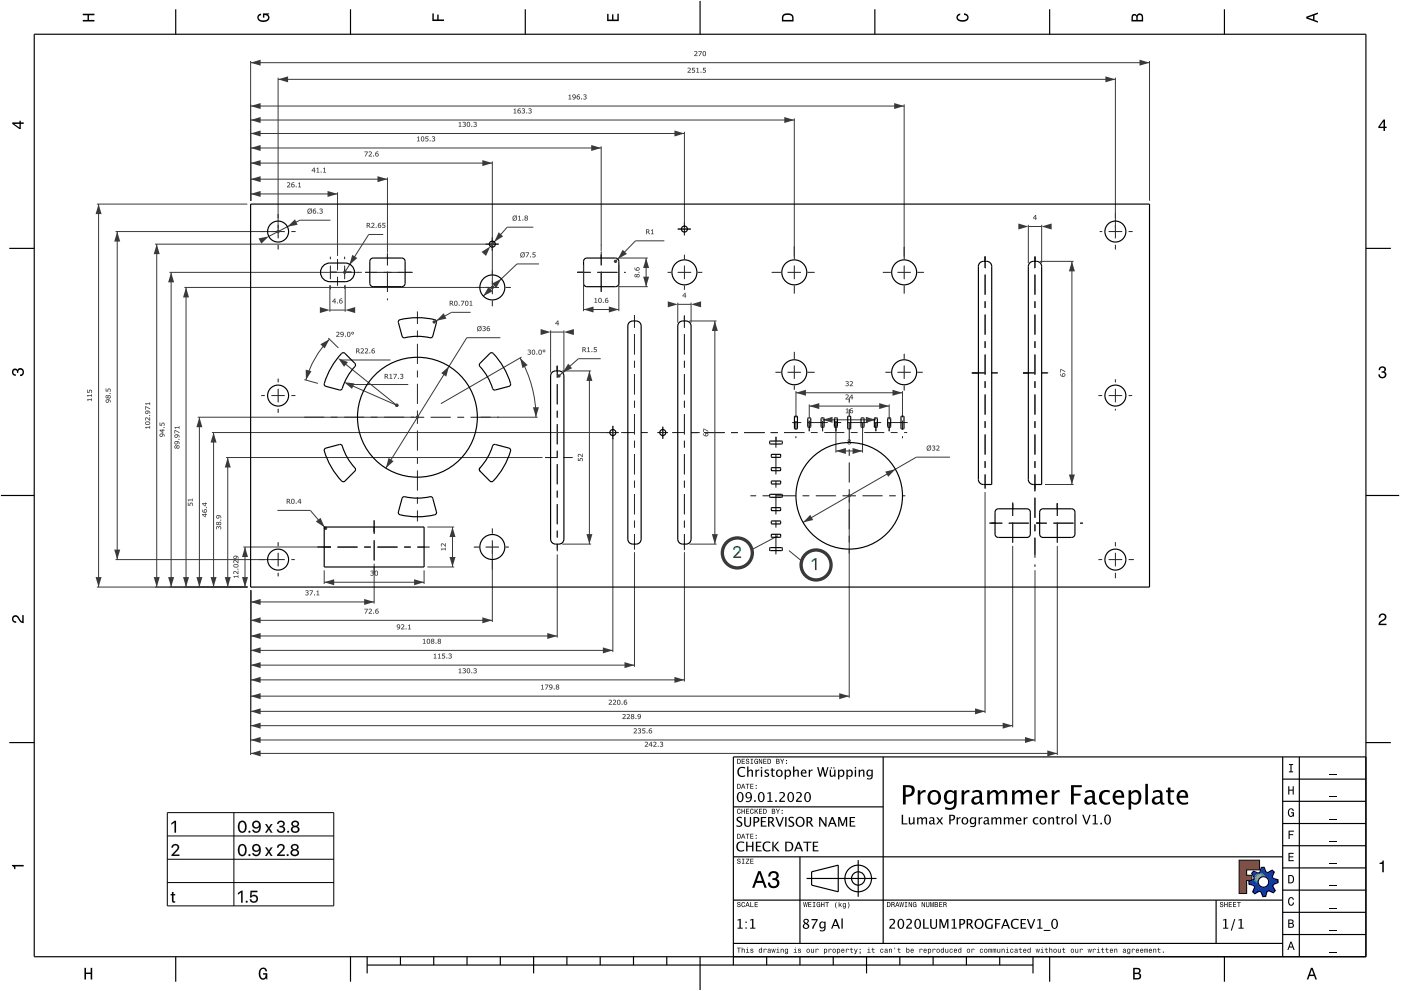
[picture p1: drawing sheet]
<svg xmlns="http://www.w3.org/2000/svg" width="420mm" height="297mm" viewBox="0 0 420 297" stroke-linecap="round" stroke-linejoin="round" font-family="sans-serif">
<g fill="none" stroke="#000" stroke-width=".35">
<path d="M10.3 10.3h399.3v276.5h-399.3zM52.7 2.8v7.5M105.1 2.8v7.5M157.5 2.8v7.5M210 .3v10M262.4 2.8v7.5M314.8 2.8v7.5M367.2 2.8v7.5M2.8 74.4h7.5M409.6 74.4h7.5M.3 148.5h10M409.6 148.5h10"/>
<path d="M2.8 222.6h7.5M264.9 226.9v55.9M384.7 233.5h24.9M384.7 226.9v59.9M389.7 226.9v59.9M409.6 222.6h7.5M409.6 226.9h-189.7v62.4M219.9 256.8h164.8M219.9 241.8h45M239.9 256.8v26M257.4 257.8v11M384.7 253.5h24.9"/>
<path d="M384.7 246.8h24.9M384.7 240.2h24.9M219.9 269.8h164.8M241.9 263.3h21M243.4 261.3l8-2v8l-8-2zM364.7 269.8v13M384.7 273.5h24.9M384.7 266.8h24.9M384.7 260.1h24.9M52.7 286.8v7.5M105.1 286.8v7.5M110.1 289.3h199.7"/>
<path d="M110.1 286.8v5M120.1 286.8v2.5M130.1 286.8v2.5M140.1 286.8v2.5M150 286.8v2.5M160 286.8v5M170 286.8v2.5M180 286.8v2.5M190 286.8v2.5M200 286.8v2.5M210 286.8v10M219.9 282.8h164.8"/>
<path d="M229.9 286.8v2.5M239.9 286.8v2.5M249.9 286.8v2.5M259.9 286.8v5M269.9 286.8v2.5M279.8 286.8v2.5M289.8 286.8v2.5M299.8 286.8v2.5M309.8 286.8v5M314.8 286.8v7.5M367.2 286.8v7.5M384.7 280.1h24.9"/>
<circle cx="257.4" cy="263.3" r="4"/>
<circle cx="257.4" cy="263.3" r="2"/>
</g>
<g fill="#000">
<path d="M24.8 4.1h3.5v.5h-1.6v1.4h1.6v.4h-3.5v-.4h1.5v-1.4h-1.5z" fill-rule="evenodd"/>
<path d="M77.5 4.4l.8-.3v.5h-.3a.68 .68 0 0 0-.5 .6 .68 .68 0 0 0 .4 .7 1.68 1.68 0 0 0 2.5-.6 .92 .92 0 0 0-1.1-.8v.8h-.5v-1.3h1.9v.3l-.4 .1 .4 .4a1.19 1.19 0 0 1-.9 1.7 1.9 1.9 0 0 1-2.7-1.3z" fill-rule="evenodd"/>
<path d="M129.7 4h.4v1.8h1v-1.4h.4v1.4h1.7v.5h-3.5z" fill-rule="evenodd"/>
<path d="M182.1 4.2h.4v1.7h1v-1.6h.5v1.6h1.2v-1.8h.4v2.2h-3.5z" fill-rule="evenodd"/>
<path d="M234.9 4.3a2.18 2.18 0 0 0-.4 2.1h3.5v-1.1a1.91 1.91 0 0 0-3.1-1zM235.2 4.7l.4-.2a1.44 1.44 0 0 1 2 .8v.7h-2.7l.1-1.1z" fill-rule="evenodd"/>
<path d="M287.1 4.4l.9-.4v.5l-.3 .1a.66 .66 0 0 0-.5 .6 .66 .66 0 0 0 .4 .6l.5 .2a1.58 1.58 0 0 0 2-.8 .9 .9 0 0 0-1-.7v-.5a1.24 1.24 0 0 1 1.4 1 1.24 1.24 0 0 1-1.1 1.4 1.92 1.92 0 0 1-2.6-1.2z" fill-rule="evenodd"/>
<path d="M339.6 4.4l-.3 2h3.5v-1.3a.98 .98 0 0 0-.7-1.1 .98 .98 0 0 0-1.2 .6 .83 .83 0 0 0-1.3-.2zM339.9 4.8l.4-.2 .4 .2 .1 1.2h-1.1zM341.3 4.7l.5-.2a.57 .57 0 0 1 .6 .7v.8h-1.2z" fill-rule="evenodd"/>
<path d="M391.7 5v.5l3.5 1.3v-.5l-1-.3v-1.4l1-.4v-.5zM392.2 5.3l1.6-.6v1.1z" fill-rule="evenodd"/>
<path d="M3.7 36.7v.4l2.1 1.6h.4v-1.6h.9v-.4h-.9v-.5h-.4v.5zM4.3 37.1h1.5v1.2z" fill-rule="evenodd"/>
<path d="M414.9 35.8l-1.5 2.1v.5h1.5v.8h.5v-.8h.5v-.4h-.5v-2.2zM414.9 36.4v1.6h-1.1z" fill-rule="evenodd"/>
<path d="M3.8 110.7a.85 .85 0 0 1 1.4 .2 1.11 1.11 0 0 1 1.6-.4 1.11 1.11 0 0 1 .3 1.6l-.6 .6-.5 .1v-.5a.72 .72 0 0 0 .9-.7 .72 .72 0 0 0-.8-.7 .72 .72 0 0 0-.6 .9h-.4a.62 .62 0 0 0-.4-.8 .62 .62 0 0 0-.8 .4 .62 .62 0 0 0 .5 .8h.3v.5a1.17 1.17 0 0 1-1.1-.7 1.17 1.17 0 0 1 .2-1.3z" fill-rule="evenodd"/>
<path d="M413.7 110.1a1.01 1.01 0 0 1 1.6-.2 1.01 1.01 0 0 1-.1 1.5 1.11 1.11 0 0 1 .4 1.6 1.11 1.11 0 0 1-1.6 .3l-.6-.6v-.5h.4a.72 .72 0 0 0 .7 .9 .72 .72 0 0 0 .7-.8 .72 .72 0 0 0-.9-.6v-.4a.62 .62 0 0 0 .8-.4 .62 .62 0 0 0-.4-.8 .62 .62 0 0 0-.8 .5v.4h-.5z" fill-rule="evenodd"/>
<path d="M3.9 184.7a1.22 1.22 0 0 1 2 .7l.8 .9v-1.9h.4v2.4a2.76 2.76 0 0 1-2.1-1.8 .69 .69 0 0 0-1 .5 .69 .69 0 0 0 .9 .7l-.1 .5a1.19 1.19 0 0 1-1.1-.7 1.19 1.19 0 0 1 .2-1.3z" fill-rule="evenodd"/>
<path d="M413.8 184.2a1.17 1.17 0 0 1 1.9 .3 1.17 1.17 0 0 1-1 1.7l-.8 .7h1.9v.5h-2.4a2.75 2.75 0 0 1 1.8-2.1 .69 .69 0 0 0-.5-1 .69 .69 0 0 0-.8 .8h-.4z" fill-rule="evenodd"/>
<path d="M221.1 227.5v1.5h.5a.77 .77 0 0 0 .6-.8 .77 .77 0 0 0-.6-.7zM221.3 227.6a.57 .57 0 0 1 .6 .6 .57 .57 0 0 1-.6 .6zM222.4 227.5v1.5h1v-.2h-.8v-.5h.7v-.2h-.7v-.5h.8v-.1zM223.8 227.5a.6 .6 0 0 0 .1 .7 .6 .6 0 0 0 .6 .2 .33 .33 0 0 1-.3 .4 .33 .33 0 0 1-.4-.3h-.2a.54 .54 0 0 0 .6 .5 .54 .54 0 0 0 .5-.6 .54 .54 0 0 0-.7-.4 .28 .28 0 0 1 .1-.4 .28 .28 0 0 1 .4 .3h.2l-.1-.2-.2-.3zM225.1 227.5v.1h.3v1.2h-.3v.2h.8v-.2h-.3v-1.2h.3v-.1zM226.4 227.6a.72 .72 0 0 0-.2 1 .72 .72 0 0 0 .9 .3l.2 .1v-.9h-.5v.2h.3l-.2 .5a.52 .52 0 0 1-.6-.6 .52 .52 0 0 1 .7-.4l.3 .1-.3-.5zM227.6 227.5v1.5h.2v-1.3l.5 1.3h.3v-1.5h-.2v1.2l-.6-1.2zM228.9 227.5v1.5h1v-.2h-.8v-.5h.7v-.2h-.7v-.5h.8v-.1zM230.2 227.5v1.5h.5a.77 .77 0 0 0 .6-.8 .77 .77 0 0 0-.6-.7zM230.4 227.6a.57 .57 0 0 1 .6 .6 .57 .57 0 0 1-.6 .6zM232.8 227.5v1.5h.5a.42 .42 0 0 0 .5-.4 .42 .42 0 0 0-.3-.5l.2-.2-.1-.3zM233 227.6h.3a.23 .23 0 0 1 .3 .3 .23 .23 0 0 1-.3 .2h-.3zM233 228.3h.3a.26 .26 0 0 1 .3 .2 .26 .26 0 0 1-.3 .3h-.3zM234 227.5l.5 .9v.6h.2v-.7l.5-.8h-.2l-.4 .7-.4-.7zM235.7 228.6v.4h.3v-.4zM235.7 227.8v.3h.3v-.3z" fill-rule="evenodd"/>
<path d="M221.1 234.9v1.5h.5a.77 .77 0 0 0 .6-.7 .77 .77 0 0 0-.6-.8zM221.3 235.1a.57 .57 0 0 1 .6 .6 .57 .57 0 0 1-.6 .6zM222.8 234.9l-.6 1.5h.2l.2-.4h.6l.1 .4h.2l-.5-1.5zM222.9 235.2l.2 .6h-.4zM223.6 234.9v.2h.5v1.3h.2v-1.3h.4v-.2zM225 234.9v1.5h1v-.1h-.8v-.5h.7v-.2h-.7v-.5h.8v-.2zM226.6 236.1v.3h.3v-.3zM226.6 235.3v.3h.3v-.3z" fill-rule="evenodd"/>
<path d="M386.3 235.7h.4v1h1v-1h.3v2.5h-.3v-1.2h-1v1.2h-.4z" fill-rule="evenodd"/>
<path d="M386.5 229h1.3v.3h-.5v1.9h.5v.3h-1.3v-.3h.5v-1.9h-.5z" fill-rule="evenodd"/>
<path d="M3.6 259.2h3.5v.5h-2.5v.8h-.3a.77 .77 0 0 0-.7-.9z" fill-rule="evenodd"/>
<path d="M221.2 257.5a.6 .6 0 0 0 .1 .7 .6 .6 0 0 0 .6 .2 .33 .33 0 0 1-.3 .4 .33 .33 0 0 1-.4-.4h-.2a.54 .54 0 0 0 .6 .6 .54 .54 0 0 0 .5-.7 .54 .54 0 0 0-.7-.3 .28 .28 0 0 1 .2-.5 .28 .28 0 0 1 .3 .3h.2l-.1-.2-.2-.2zM222.5 257.4v.2h.3v1.1h-.3v.2h.8v-.2h-.3v-1.1h.3v-.2zM223.7 257.4v.2h.8l-.9 1.3h1.1v-.2h-.8l.8-1.3zM225 257.4v1.5h1v-.2h-.8v-.5h.7v-.2h-.7v-.4h.8v-.2z" fill-rule="evenodd"/>
<path d="M221.1 249.9v1.5h.5a.77 .77 0 0 0 .6-.7 .77 .77 0 0 0-.6-.8zM221.3 250.1a.57 .57 0 0 1 .6 .6 .57 .57 0 0 1-.6 .5zM222.8 249.9l-.6 1.5h.2l.2-.4h.6l.1 .4h.2l-.5-1.5zM222.9 250.1l.2 .7h-.4zM223.6 249.9v.2h.5v1.3h.2v-1.3h.4v-.2zM225 249.9v1.5h1v-.2h-.8v-.5h.7v-.2h-.7v-.4h.8v-.2zM226.6 251.1v.3h.3v-.3zM226.6 250.3v.3h.3v-.3z" fill-rule="evenodd"/>
<path d="M221.2 242.6a.72 .72 0 0 0-.2 1 .72 .72 0 0 0 1 .2l.1-.4-.4 .4a.56 .56 0 0 1-.4-.6 .56 .56 0 0 1 .5-.6l.3 .3-.3-.5zM222.4 242.4v1.5h.2v-.7h.6v.7h.2v-1.5h-.2v.6h-.6v-.6zM223.7 242.4v1.5h1v-.2h-.8v-.5h.7v-.1h-.7v-.5h.8v-.2zM225.1 242.6a.72 .72 0 0 0-.2 1 .72 .72 0 0 0 1 .2l.1-.4-.4 .4a.56 .56 0 0 1-.4-.6 .56 .56 0 0 1 .5-.6l.3 .3-.3-.5zM226.3 242.4v1.5h.2l.2-.7 .5 .7h.2l-.6-.8 .6-.7h-.2l-.7 .7v-.7zM227.6 242.4v1.5h1v-.2h-.8v-.5h.7v-.1h-.7v-.5h.8v-.2zM228.9 242.4v1.5h.5a.77 .77 0 0 0 .6-.7 .77 .77 0 0 0-.6-.8zM229.1 242.6a.57 .57 0 0 1 .6 .6 .57 .57 0 0 1-.6 .5zM231.5 242.4v1.5h.5a.42 .42 0 0 0 .5-.3 .42 .42 0 0 0-.3-.5l.2-.2-.1-.4zM231.7 242.6h.3a.23 .23 0 0 1 .3 .2 .23 .23 0 0 1-.3 .3h-.3zM231.7 243.2h.3a.26 .26 0 0 1 .3 .3 .26 .26 0 0 1-.3 .2h-.3zM232.7 242.4l.5 .9v.6h.2v-.6l.5-.9h-.2l-.4 .7-.4-.7zM234.4 243.6v.3h.3v-.3zM234.4 242.8v.3h.3v-.3z" fill-rule="evenodd"/>
<path d="M386.4 255.6h1.6v.3h-1.3v.8h1.2v.3h-1.2v.8h1.3v.3h-1.6z" fill-rule="evenodd"/>
<path d="M386.4 249h1.7v.3h-1.3v.7h1v.3h-1v1.2h-.4z" fill-rule="evenodd"/>
<path d="M386.5 242.6a.85 .85 0 0 1 .9-.3 .85 .85 0 0 1 .6 .8h-.3l-.3-.5a1.04 1.04 0 0 0-.9 .9 1.04 1.04 0 0 0 .7 1.1l.4-.2 .1-.6h-.5v-.3h.9v1.3l-.3-.3-.4 .4a1.2 1.2 0 0 1-1.1-1.9z" fill-rule="evenodd"/>
<path d="M221.2 270.5a.6 .6 0 0 0 .1 .6 .6 .6 0 0 0 .6 .3 .33 .33 0 0 1-.3 .4 .33 .33 0 0 1-.4-.4h-.2a.54 .54 0 0 0 .6 .6 .54 .54 0 0 0 .5-.7 .54 .54 0 0 0-.7-.4 .28 .28 0 0 1 .2-.4 .28 .28 0 0 1 .3 .3h.2l-.1-.2-.2-.2zM222.5 270.5a.72 .72 0 0 0-.2 1 .72 .72 0 0 0 1 .3l.1-.5-.4 .4a.56 .56 0 0 1-.4-.6 .56 .56 0 0 1 .5-.5l.3 .2-.3-.4zM224.1 270.4l-.6 1.5h.2l.2-.5h.6l.1 .5h.2l-.5-1.5zM224.2 270.6l.2 .7h-.4zM225 270.4v1.5h1v-.2h-.8v-1.3zM226.3 270.4v1.5h1v-.2h-.8v-.5h.7v-.2h-.7v-.4h.8v-.2z" fill-rule="evenodd"/>
<path d="M227.4 261.1l-1.8 5h.6l.6-1.5h1.9l.6 1.5h.6l-1.8-5zM227.8 261.8l.7 2.2h-1.5zM230.8 261.5l-.4 1.2h.6a.88 .88 0 0 1 .5-1.1 .88 .88 0 0 1 1.1 .4 .88 .88 0 0 1-.3 1.2h-.7v.6a1.03 1.03 0 0 1 1.4 .6 1.03 1.03 0 0 1-.7 1.3 1.03 1.03 0 0 1-1.3-.7l-.1-.5h-.6a1.68 1.68 0 0 0 2.1 1.7 1.68 1.68 0 0 0 .9-2.6l-.4-.2a1.29 1.29 0 0 0 .6-1.6 1.29 1.29 0 0 0-1.5-.7z" fill-rule="evenodd"/>
<path d="M240.9 270.4l.2 1.5h.2l.2-1.3 .3 1.3h.2l.2-1.5h-.2l-.1 1.3-.3-1.3h-.1l-.3 1.3-.1-1.3zM242.4 270.4v1.5h.9v-.2h-.7v-.5h.7v-.2h-.7v-.4h.7v-.2zM243.8 270.4v.2h.3v1.1h-.3v.2h.7v-.2h-.3v-1.1h.3v-.2zM245 270.5a.72 .72 0 0 0-.2 1 .72 .72 0 0 0 1 .3l.2 .1v-.8h-.6v.2h.4l-.2 .4a.52 .52 0 0 1-.6-.6 .52 .52 0 0 1 .7-.4l.3 .1-.3-.4zM246.2 270.4v1.5h.2v-.7h.6v.7h.2v-1.5h-.2v.6h-.6v-.6zM247.5 270.4v.2h.4v1.3h.2v-1.3h.5v-.2zM250.8 270.3a1.35 1.35 0 0 0 .1 2 1.84 1.84 0 0 1 0-2zM251.5 270.3v1.6h.2l.2-.6 .4 .6h.2l-.5-.8 .5-.4-.8 .5v-.9zM252.9 270.8a.55 .55 0 0 0-.2 .8 .55 .55 0 0 0 .8 .1 .4 .4 0 0 1-.2 .4 .4 .4 0 0 1-.5-.1 .47 .47 0 0 0 .5 .3 .47 .47 0 0 0 .4-.5v-1.1l-.2 .2-.3-.2zM253 271l.1-.1a.39 .39 0 0 1 .4 .4 .39 .39 0 0 1-.5 .3zM254.3 270.3a1.85 1.85 0 0 1 0 2 1.22 1.22 0 0 0 0-2z" fill-rule="evenodd"/>
<path d="M266 270.4v1.5h.5a.77 .77 0 0 0 .6-.8 .77 .77 0 0 0-.6-.7zM266.2 270.6a.57 .57 0 0 1 .7 .5 .57 .57 0 0 1-.7 .6zM267.3 270.4v1.5h.2v-.7a.45 .45 0 0 1 .5 .2 .45 .45 0 0 1 .1 .5l.2-.1-.2-.7a.41 .41 0 0 0 .2-.4 .41 .41 0 0 0-.5-.3zM267.5 270.6h.3a.25 .25 0 0 1 .3 .2 .25 .25 0 0 1-.3 .3h-.3zM269 270.4l-.5 1.5h.2l.1-.5h.6l.2 .5h.2l-.6-1.5zM269.1 270.6l.2 .7h-.4zM269.7 270.4l.3 1.5h.2l.2-1.3 .2 1.3h.2l.3-1.5h-.2l-.2 1.3-.2-1.3h-.2l-.2 1.3-.2-1.3zM271.3 270.4v.2h.3v1.1h-.3v.2h.8v-.2h-.3v-1.1h.3v-.2zM272.5 270.4v1.5h.2v-1.3l.6 1.3h.2v-1.5h-.2v1.2l-.5-1.2zM273.9 270.5a.72 .72 0 0 0-.2 1 .72 .72 0 0 0 .9 .3l.2 .1v-.8h-.5v.2h.3l-.2 .4a.52 .52 0 0 1-.5-.6 .52 .52 0 0 1 .7-.4l.2 .1-.3-.4zM276.4 270.4v1.5h.2v-1.3l.6 1.3h.2v-1.5h-.2v1.2l-.6-1.2zM277.7 270.4v.9a.52 .52 0 0 0 .5 .6 .52 .52 0 0 0 .5-.6v-.9h-.2v.9a.33 .33 0 0 1-.3 .4 .33 .33 0 0 1-.3-.4v-.9zM279 270.4v1.5h.1v-1.4l.3 1.4h.2l.3-1.4v1.4h.1v-1.5h-.2l-.3 1.3-.3-1.3zM280.3 270.4v1.5h.6a.42 .42 0 0 0 .4-.3 .42 .42 0 0 0-.2-.5l.2-.2-.1-.4zM280.5 270.6h.3a.23 .23 0 0 1 .3 .2 .23 .23 0 0 1-.3 .2h-.3zM280.5 271.2h.3a.26 .26 0 0 1 .3 .2 .26 .26 0 0 1-.3 .3h-.3zM281.6 270.4v1.5h1v-.2h-.8v-.5h.7v-.2h-.7v-.4h.8v-.2zM282.9 270.4v1.5h.2v-.7a.45 .45 0 0 1 .5 .2 .45 .45 0 0 1 .1 .5l.2-.1-.2-.7a.41 .41 0 0 0 .2-.4 .41 .41 0 0 0-.5-.3zM283.1 270.6h.3a.25 .25 0 0 1 .3 .2 .25 .25 0 0 1-.3 .3h-.3z" fill-rule="evenodd"/>
<path d="M366 270.5a.6 .6 0 0 0 0 .6 .6 .6 0 0 0 .7 .3 .33 .33 0 0 1-.3 .4 .33 .33 0 0 1-.4-.4h-.2a.54 .54 0 0 0 .6 .6 .54 .54 0 0 0 .5-.7 .54 .54 0 0 0-.8-.4 .28 .28 0 0 1 .2-.4 .28 .28 0 0 1 .4 .3h.2l-.1-.2-.2-.2zM367.2 270.4v1.5h.2v-.7h.6v.7h.2v-1.5h-.2v.6h-.6v-.6zM368.5 270.4v1.5h.9v-.2h-.7v-.5h.7v-.2h-.7v-.4h.7v-.2zM369.8 270.4v1.5h.9v-.2h-.7v-.5h.7v-.2h-.7v-.4h.7v-.2zM371 270.4v.2h.5v1.3h.2v-1.3h.4v-.2z" fill-rule="evenodd"/>
<path d="M386.3 262.3v2.5h.9a1.28 1.28 0 0 0 1-1.3 1.28 1.28 0 0 0-1-1.2zM386.7 262.6a.96 .96 0 0 1 1.1 .9 .96 .96 0 0 1-1.1 1z" fill-rule="evenodd"/>
<path d="M386.3 275.6v2.5h1a.7 .7 0 0 0 .8-.5 .7 .7 0 0 0-.5-.9l.4-.5a.62 .62 0 0 0-.8-.6zM386.7 275.9h.5a.38 .38 0 0 1 .4 .4 .38 .38 0 0 1-.4 .3h-.5zM386.7 276.9h.5a.43 .43 0 0 1 .5 .4 .43 .43 0 0 1-.5 .5h-.5z" fill-rule="evenodd"/>
<path d="M386.5 269.2a.85 .85 0 0 1 1-.3 .85 .85 0 0 1 .6 .8h-.4l-.3-.5a1.05 1.05 0 0 0-.8 .9 1.05 1.05 0 0 0 .6 1.1l.4-.2 .2-.5h.3a.89 .89 0 0 1-.8 1 .89 .89 0 0 1-1-.7z" fill-rule="evenodd"/>
<path d="M413.7 258.6a.77 .77 0 0 0 1-.7h.3v3.5h-.5v-2.4h-.8z" fill-rule="evenodd"/>
<path d="M25.3 290.1h.5v1.4h1.4v-1.4h.5v3.5h-.5v-1.7h-1.4v1.7h-.5z" fill-rule="evenodd"/>
<path d="M78 290.5a1.19 1.19 0 0 1 1.3-.5 1.19 1.19 0 0 1 .8 1.1h-.5l-.1-.3a.68 .68 0 0 0-.6-.4 .68 .68 0 0 0-.6 .4 1.68 1.68 0 0 0 .6 2.5 .92 .92 0 0 0 .8-1.2h-.8v-.4h1.3v1.9h-.3l-.1-.5-.4 .4a1.19 1.19 0 0 1-1.7-.9v-1.5z" fill-rule="evenodd"/>
<path d="M221 284.1v.1h.5v1.4h.2v-1.4h.4v-.1zM222.4 284v1.6h.2v-.9l.3-.2 .2 .2v.9h.2v-.8a.38 .38 0 0 0-.2-.4 .38 .38 0 0 0-.5 .2v-.6zM223.8 284.4l.3 .2v.8l-.4 .2h1l-.4-.2v-1zM224.1 284l.2 .2zM225.2 284.5l-.1 .4 .6 .2a.26 .26 0 0 1-.2 .4 .26 .26 0 0 1-.3-.3h-.2a.42 .42 0 0 0 .6 .4 .42 .42 0 0 0 .1-.7l-.5-.2 .3-.2 .4 .2-.1-.2zM227.7 284.5a.54 .54 0 0 0-.2 .8 .54 .54 0 0 0 .8 .1l.2 .2v-1.6h-.2v.6l-.3-.2zM227.8 284.6h.1a.39 .39 0 0 1 .4 .4 .39 .39 0 0 1-.5 .3zM229 284.4v1.2h.2l.1-1 .6 .2a.38 .38 0 0 0-.3-.4 .38 .38 0 0 0-.4 .2zM230.4 284.5l-.2 .2 .6-.2 .1 .3a.42 .42 0 0 0-.7 .2 .42 .42 0 0 0 .3 .6l.7-.2-.2-1zM230.4 285.2a.25 .25 0 0 1 .5 0 .25 .25 0 0 1-.5 0zM231.3 284.4l.3 1.2h.2l.2-1 .1 1h.2l.3-1.2h-.2l-.2 1-.1-1h-.2l-.2 1-.2-1zM232.9 284.4l.3 .2v.8l-.4 .2h1l-.4-.2v-1zM233.2 284l.2 .2zM234.1 284.4v1.2h.2v-.9l.3-.2 .2 .2v.9h.2v-.8a.38 .38 0 0 0-.2-.4 .38 .38 0 0 0-.5 .2zM235.5 284.5a.55 .55 0 0 0-.2 .8 .55 .55 0 0 0 .8 .1 .4 .4 0 0 1-.2 .4 .4 .4 0 0 1-.5-.1 .47 .47 0 0 0 .5 .3 .47 .47 0 0 0 .4-.5v-1.1l-.2 .2-.3-.2zM235.6 284.6h.1a.39 .39 0 0 1 .4 .4 .39 .39 0 0 1-.5 .3zM238.1 284.4l.3 .2v.8l-.4 .2h1l-.4-.2v-1zM238.4 284l.2 .2zM239.4 284.5v.4l.6 .2a.26 .26 0 0 1-.2 .4 .26 .26 0 0 1-.3-.3h-.2a.42 .42 0 0 0 .6 .4 .42 .42 0 0 0 .1-.7l-.5-.2 .3-.2 .4 .2-.1-.2zM241.9 285a.57 .57 0 0 0 1.1 0 .57 .57 0 0 0-1.1 0zM242.1 284.6h.1a.39 .39 0 0 1 .5 .4 .39 .39 0 0 1-.6 .3zM243.2 284.4v.8a.38 .38 0 0 0 .3 .4 .38 .38 0 0 0 .4-.2l.2 .2v-1.2h-.2v.8l-.3 .2-.2-.1v-.9zM244.6 284.4v1.2h.2l.1-1 .6 .2a.38 .38 0 0 0-.3-.4 .38 .38 0 0 0-.4 .2zM247.1 284.4v1.6h.2l.1-.5a.53 .53 0 0 0 .7-.5 .53 .53 0 0 0-.8-.4zM247.4 284.6h.1a.39 .39 0 0 1 .4 .4 .39 .39 0 0 1-.5 .3zM248.5 284.4v1.2h.2l.1-1 .6 .2a.38 .38 0 0 0-.3-.4 .38 .38 0 0 0-.4 .2zM249.7 285a.57 .57 0 0 0 1.1 0 .57 .57 0 0 0-1.1 0zM249.9 284.6h.1a.39 .39 0 0 1 .5 .4 .39 .39 0 0 1-.6 .3zM251 284.4v1.6h.2l.1-.5a.53 .53 0 0 0 .7-.5 .53 .53 0 0 0-.8-.4zM251.3 284.6h.1a.39 .39 0 0 1 .4 .4 .39 .39 0 0 1-.5 .3zM252.4 284.5a.57 .57 0 0 0-.1 .9 .57 .57 0 0 0 .9 0v-.2l-.5 .2-.2-.4h.7l-.1-.5-.3-.1zM252.6 284.6l.3-.1 .1 .4h-.5zM253.7 284.4v1.2h.2l.1-1 .6 .2a.38 .38 0 0 0-.3-.4 .38 .38 0 0 0-.4 .2zM255.2 284.1v.3l-.4 .2h.4v.9l.6 .1-.4-.5v-.5h.4v-.2h-.4v-.3zM256.1 284.4l.5 1.2-.4 .4h.3l.7-1.6h-.2l-.3 1-.4-1zM257.8 284.4v.3h.3v-.3zM257.8 285.2l.2 .4-.2 .4 .3-.4v-.4zM260.2 284.4l.3 .2v.8l-.4 .2h1l-.4-.2v-1zM260.5 284l.2 .2zM261.7 284.1v.3l-.4 .2h.4v.9l.6 .1-.4-.5v-.5h.4v-.2h-.4v-.3zM264.1 284.5a.57 .57 0 0 0-.1 .9 .57 .57 0 0 0 .9-.1l-.1-.2a.32 .32 0 0 1-.5 .1 .32 .32 0 0 1 0-.5 .32 .32 0 0 1 .4 .1h.2l-.2-.4zM265.4 284.5l-.1 .2 .5-.2 .1 .3a.42 .42 0 0 0-.6 .2 .42 .42 0 0 0 .3 .6l.7-.2-.2-1zM265.5 285.2a.25 .25 0 0 1 .5 0 .25 .25 0 0 1-.5 0zM266.6 284.4v1.2h.2v-.9l.3-.2 .2 .2v.9h.2v-.8a.38 .38 0 0 0-.3-.4 .38 .38 0 0 0-.4 .2zM268.3 284l.1 .6zM269.5 284.1v.3l-.4 .2h.4v.9l.6 .1-.5-.5v-.5h.5v-.2h-.5v-.3zM271.8 284v1.6l.2-.2a.49 .49 0 0 0 .8-.4 .49 .49 0 0 0-.8-.4v-.6zM272.1 284.6h.1a.39 .39 0 0 1 .4 .4 .39 .39 0 0 1-.5 .3zM273.2 284.5a.57 .57 0 0 0-.1 .9 .57 .57 0 0 0 .8 0l.1-.2-.6 .2-.1-.4h.7l-.1-.5-.4-.1zM273.3 284.6l.4-.1 .1 .4h-.5zM275.8 284.4v1.2h.2v-1l.7 .2a.38 .38 0 0 0-.3-.4 .38 .38 0 0 0-.5 .2zM277.1 284.5a.57 .57 0 0 0-.1 .9 .57 .57 0 0 0 .8 0l.1-.2-.6 .2-.1-.4h.7l-.1-.5-.4-.1zM277.2 284.6l.4-.1 .1 .4h-.5zM278.3 284.4v1.6h.2v-.5a.53 .53 0 0 0 .8-.5 .53 .53 0 0 0-.8-.4zM278.6 284.6a.39 .39 0 0 1 .5 .4 .39 .39 0 0 1-.5 .3zM279.7 284.4v1.2h.2v-1l.7 .2a.38 .38 0 0 0-.3-.4 .38 .38 0 0 0-.5 .2zM280.8 285a.6 .6 0 0 0 1.2 0 .6 .6 0 0 0-1.2 0zM281.1 284.6h.1a.39 .39 0 0 1 .4 .4 .39 .39 0 0 1-.5 .3zM282.2 284.5a.54 .54 0 0 0-.1 .8 .54 .54 0 0 0 .8 .1l.2 .2v-1.6h-.2v.6l-.3-.2zM282.4 284.6h.1a.39 .39 0 0 1 .4 .4 .39 .39 0 0 1-.5 .3zM283.5 284.4v.8a.38 .38 0 0 0 .3 .4 .38 .38 0 0 0 .4-.2l.2 .2v-1.2h-.2v.8l-.3 .2-.2-.1v-.9zM284.9 284.5a.57 .57 0 0 0-.1 .9 .57 .57 0 0 0 .9-.1l-.2-.2a.32 .32 0 0 1-.4 .1 .32 .32 0 0 1 0-.5 .32 .32 0 0 1 .4 .1h.2l-.3-.4zM286.2 284.5a.57 .57 0 0 0-.1 .9 .57 .57 0 0 0 .8 0l.1-.2-.6 .2-.1-.4h.7l-.1-.5-.4-.1zM286.3 284.6l.4-.1 .1 .4h-.5zM287.4 284.5a.54 .54 0 0 0-.1 .8 .54 .54 0 0 0 .8 .1l.2 .2v-1.6h-.2v.6l-.3-.2zM287.6 284.6h.1a.39 .39 0 0 1 .4 .4 .39 .39 0 0 1-.5 .3zM289.9 285a.6 .6 0 0 0 1.2 0 .6 .6 0 0 0-1.2 0zM290.2 284.6h.1a.39 .39 0 0 1 .4 .4 .39 .39 0 0 1-.5 .3zM291.4 284.4v1.2h.1l.1-1 .7 .2a.38 .38 0 0 0-.3-.4 .38 .38 0 0 0-.5 .2zM294 284.5a.57 .57 0 0 0-.1 .9 .57 .57 0 0 0 .9-.1l-.2-.2a.32 .32 0 0 1-.4 .1 .32 .32 0 0 1-.1-.5 .32 .32 0 0 1 .5 .1h.2l-.3-.4zM295.1 285a.6 .6 0 0 0 1.2 0 .6 .6 0 0 0-1.2 0zM295.4 284.6h.1a.39 .39 0 0 1 .4 .4 .39 .39 0 0 1-.5 .3zM296.4 284.4v1.2h.2l.1-1.1 .2 1.1h.1l.2-1.1 .1 1.1h.2l-.2-1.2zM297.7 284.4v1.2h.2l.1-1.1 .2 1.1h.1l.2-1.1 .1 1.1h.2l-.2-1.2zM299.1 284.4v.8a.38 .38 0 0 0 .2 .4 .38 .38 0 0 0 .5-.2l.2 .2v-1.2h-.2v.8l-.3 .2-.2-.1v-.9zM300.4 284.4v1.2h.2v-.9l.3-.2 .2 .2v.9h.2v-.8a.38 .38 0 0 0-.3-.4 .38 .38 0 0 0-.4 .2zM301.8 284.4l.3 .2v.8l-.4 .2h1l-.4-.2v-1zM302.1 284l.2 .2zM303.1 284.5a.57 .57 0 0 0-.1 .9 .57 .57 0 0 0 .9-.1l-.2-.2a.32 .32 0 0 1-.4 .1 .32 .32 0 0 1-.1-.5 .32 .32 0 0 1 .5 .1h.2l-.3-.4zM304.4 284.5l-.1 .2 .5-.2 .1 .3a.42 .42 0 0 0-.6 .2 .42 .42 0 0 0 .3 .6l.7-.2-.3-1zM304.4 285.2a.25 .25 0 0 1 .5 0 .25 .25 0 0 1-.5 0zM305.8 284.1v.3l-.3 .2h.3l.1 .9 .6 .1-.5-.5v-.5h.5v-.2h-.5v-.3zM307 284.5a.57 .57 0 0 0-.1 .9 .57 .57 0 0 0 .8 0l.1-.2-.6 .2-.2-.4h.8l-.1-.5-.4-.1zM307.1 284.6l.3-.1 .2 .4h-.6zM308.2 284.5a.54 .54 0 0 0-.1 .8 .54 .54 0 0 0 .8 .1l.2 .2v-1.6h-.2v.6l-.3-.2zM308.4 284.6h.1a.39 .39 0 0 1 .4 .4 .39 .39 0 0 1-.5 .3zM310.6 284.4l.3 1.2h.1l.2-1 .2 1h.2l.3-1.2h-.2l-.2 1-.2-1h-.2l-.1 1-.2-1zM312.2 284.4l.3 .2v.8l-.4 .2h.9l-.3-.2v-1zM312.5 284l.2 .2zM313.6 284.1v.3l-.3 .2h.3l.1 .9 .6 .1-.5-.5v-.5h.5v-.2h-.5v-.3zM314.7 284v1.6h.2v-.9l.3-.2 .2 .2v.9h.2v-.8a.38 .38 0 0 0-.3-.4 .38 .38 0 0 0-.4 .2v-.6zM315.9 285a.6 .6 0 0 0 1.2 0 .6 .6 0 0 0-1.2 0zM316.2 284.6h.1a.39 .39 0 0 1 .4 .4 .39 .39 0 0 1-.5 .3zM317.3 284.4v.8a.38 .38 0 0 0 .2 .4 .38 .38 0 0 0 .5-.2l.2 .2v-1.2h-.2v.8l-.3 .2-.2-.1v-.9zM318.8 284.1v.3l-.3 .2h.3l.1 .9 .5 .1-.4-.5v-.5h.4v-.2h-.4v-.3zM321.1 285a.6 .6 0 0 0 1.2 0 .6 .6 0 0 0-1.2 0zM321.4 284.6h.1a.39 .39 0 0 1 .4 .4 .39 .39 0 0 1-.5 .3zM322.5 284.4v.8a.38 .38 0 0 0 .2 .4 .38 .38 0 0 0 .5-.2l.2 .2v-1.2h-.2l-.1 .8-.2 .2-.2-.1v-.9zM323.8 284.4v1.2h.2l.1-1 .6 .2a.38 .38 0 0 0-.3-.4 .38 .38 0 0 0-.4 .2zM326.2 284.4l.3 1.2h.1l.2-1 .2 1h.2l.3-1.2h-.2l-.2 1-.2-1h-.2l-.2 1-.1-1zM327.7 284.4v1.2h.2l.1-1 .6 .2a.38 .38 0 0 0-.3-.4 .38 .38 0 0 0-.4 .2zM329.1 284.4l.3 .2v.8l-.4 .2h.9l-.4-.2v-1zM329.3 284l.2 .2zM330.5 284.1v.3l-.3 .2h.3l.1 .9 .5 .1-.4-.5v-.5h.4v-.2h-.4v-.3zM331.8 284.1v.3l-.3 .2h.3l.1 .9 .5 .1-.4-.5v-.5h.4v-.2h-.4v-.3zM333 284.5a.57 .57 0 0 0-.1 .9 .57 .57 0 0 0 .8 0l.1-.2-.6 .2-.2-.4h.8l-.1-.5-.4-.1zM333.1 284.6l.3-.1 .2 .4h-.6zM334.2 284.4v1.2h.1l.1-.9 .3-.2 .2 .2v.9h.2v-.8a.38 .38 0 0 0-.3-.4 .38 .38 0 0 0-.5 .2zM336.9 284.5l-.1 .2 .5-.2 .1 .3a.42 .42 0 0 0-.6 .2 .42 .42 0 0 0 .3 .6l.6-.2-.2-1zM336.9 285.2a.25 .25 0 0 1 .5 0 .25 .25 0 0 1-.5 0zM338.1 284.5a.55 .55 0 0 0-.1 .8 .55 .55 0 0 0 .8 .1 .4 .4 0 0 1-.3 .4 .4 .4 0 0 1-.5-.1 .47 .47 0 0 0 .6 .3 .47 .47 0 0 0 .4-.5v-1.1l-.2 .2-.4-.2zM338.3 284.6a.39 .39 0 0 1 .5 .4 .39 .39 0 0 1-.5 .3zM339.4 284.4v1.2h.2l.1-1 .6 .2a.38 .38 0 0 0-.3-.4 .38 .38 0 0 0-.4 .2zM340.8 284.5a.57 .57 0 0 0-.1 .9 .57 .57 0 0 0 .8 0l.1-.2-.6 .2-.2-.4h.8l-.1-.5-.4-.1zM340.9 284.6l.3-.1 .2 .4h-.6zM342.1 284.5a.57 .57 0 0 0-.1 .9 .57 .57 0 0 0 .8 0l.1-.2-.6 .2-.2-.4h.8l-.1-.5-.4-.1zM342.2 284.6l.3-.1 .2 .4h-.6zM343.2 284.4v1.2h.2l.1-1.1 .1 1.1h.2l.1-1.1 .2 1.1h.1l-.1-1.2zM344.7 284.5a.57 .57 0 0 0-.1 .9 .57 .57 0 0 0 .8 0l.1-.2-.6 .2-.2-.4h.8l-.2-.5-.3-.1zM344.8 284.6l.3-.1 .2 .4h-.6zM345.9 284.4v1.2h.1l.1-.9 .2-.2 .3 .2v.9h.2v-.8a.38 .38 0 0 0-.3-.4 .38 .38 0 0 0-.5 .2zM347.4 284.1v.3l-.3 .2h.3l.1 .9 .5 .1-.4-.5v-.5h.4v-.2h-.4v-.3zM348.7 285.2v.4h.3v-.4z" fill-rule="evenodd"/>
<path d="M339.8 290.1v3.5h1.3a.98 .98 0 0 0 1.1-.7 .98 .98 0 0 0-.6-1.2 .86 .86 0 0 0 .5-1 .86 .86 0 0 0-1-.6zM340.3 290.5h.7a.53 .53 0 0 1 .6 .6 .53 .53 0 0 1-.6 .4h-.7zM340.3 292h.7a.61 .61 0 0 1 .8 .5 .61 .61 0 0 1-.7 .7h-.8z" fill-rule="evenodd"/>
<path d="M387 282.2l-.9 2.5h.3l.3-.7h1l.2 .7h.4l-.9-2.5zM387.2 282.6l.4 1.1h-.8z" fill-rule="evenodd"/>
<path d="M393.2 290.1l-1.3 3.5h.4l.4-1h1.4l.4 1h.4l-1.2-3.5zM393.4 290.6l.6 1.5h-1.1z" fill-rule="evenodd"/>
</g>
<path d="M398.6 238.9h2.1M398.6 232.2h2.1M398.6 258.9h2.1M398.6 252.2h2.1M398.6 245.5h2.1M398.6 278.8h2.1M398.6 272.2h2.1M398.6 265.5h2.1M398.6 285.5h2.1" fill="none" stroke="#000" stroke-width=".3"/>
<g fill="#000">
<path d="M101.2 77.7v1.3zM116.2 76.7v.8zM116.2 75.9v1.6zM147.6 73.2v2zM147.6 73.2h1.9zM147.6 71.2v2zM145.7 73.2h1.9zM180.3 76.3v1.2zM180.3 75.5v2zM205.3 68.7v1.8zM205.3 68.7h1.9zM205.3 66.7v2z"/>
<path d="M203.3 68.7h2zM295.4 76.8v1.5zM295.4 77.1v1.2zM310.4 76.9v1.4zM99.1 81.6h2zM99.1 81.6h1.8zM103.4 80.7v.9zM103.4 81.6h2zM109.5 81.6h1.6zM121.3 81.6h2zM173.2 81.6h2zM190.3 94.6v1.6z"/>
<path d="M190.3 94.5v1.7zM205.3 94.8v1.4zM205.3 94.6v1.6zM167.1 109.8v1.4zM167.1 109.6v1.6zM291.6 111.8h1.8zM291.4 111.8h2zM306.8 111.8h1.6zM163.7 137.1h1.4zM163.5 137.1h1.6zM183.8 129.6v2zM183.8 129.6h1.7z"/>
<path d="M183.8 127.7v1.9zM181.8 129.6h2zM187 129.6h1.3zM198.8 129.6v1.9zM198.8 129.6h1.5zM198.8 127.9v1.7zM197.2 129.6h1.6zM201.7 129.6h1.6zM232.7 130.9v1.3zM237.7 126.7h.6zM238.7 126.2v.6zM242.7 127.3v2z"/>
<path d="M242.7 126.1v1.2zM246.7 127.3v2zM246.7 126.2v1.1zM250.7 127.3v2zM250.7 126.2v1.1zM258.7 127.3v2zM258.7 126.6v.7zM262.7 127.3v2zM262.7 126.6v.7zM266.7 127.3v2zM266.7 126.7v.6zM270.7 126.1v.7z"/>
<path d="M112.2 158v1.4zM112.2 156v2zM297.3 156.8h1.3zM296.7 156.8h1.9zM303.7 151v1.7zM303.7 150.7v2zM310.9 156.8h1zM310.8 156.8h1.1zM317.1 150.8v1.9zM317.1 150.9v1.8zM97.2 164h2zM95.2 164h2z"/>
<path d="M83.4 69.4v2zM83.4 73.4v1.4z"/>
<path d="M83.4 69.4h2zM87.4 69.4h1.2z"/>
<path d="M83.4 67.4v2zM83.4 64.2v1.2z"/>
<path d="M81.4 69.4h2zM78.1 69.4h1.3z"/>
<path d="M101.2 79v2zM101.2 83v2.7z"/>
<path d="M116.2 77.5v2zM116.2 81.5v6z"/>
<path d="M116.2 77.5v2zM116.2 81.5v6zM116.2 89.5v.5z"/>
<path d="M180.3 77.5v2zM180.3 81.5v6z"/>
<path d="M180.3 77.5v2zM180.3 81.5v6z"/>
<path d="M295.4 78.3v2zM295.4 82.3v6zM295.4 90.3v2zM295.4 94.3v6zM295.4 102.3v2zM295.4 106.3v6zM295.4 114.3v2zM295.4 118.3v6zM295.4 126.3v2zM295.4 130.2v6zM295.4 138.2v2zM295.4 142.2v4.3z"/>
<path d="M295.4 78.3v2zM295.4 82.3v6zM295.4 90.3v2zM295.4 94.3v6zM295.4 102.3v2zM295.4 106.3v6zM295.4 114.3v2zM295.4 118.3v6zM295.4 126.3v2zM295.4 130.2v6zM295.4 138.2v2zM295.4 142.2v4.1z"/>
<path d="M310.4 78.3v2zM310.4 82.3v6zM310.4 90.3v2zM310.4 94.3v6zM310.4 102.3v2zM310.4 106.3v6zM310.4 114.3v2zM310.4 118.3v6zM310.4 126.3v2zM310.4 130.2v6zM310.4 138.2v2zM310.4 142.2v4.3z"/>
<path d="M310.4 78.3v2zM310.4 82.3v6zM310.4 90.3v2zM310.4 94.3v6zM310.4 102.3v2zM310.4 106.3v6zM310.4 114.3v2zM310.4 118.3v6zM310.4 126.3v2zM310.4 130.2v6zM310.4 138.2v2zM310.4 142.2v4.3z"/>
<path d="M334.5 69.4v2zM334.5 73.4v1.4z"/>
<path d="M334.5 69.4h2zM338.5 69.4h1.2z"/>
<path d="M334.5 67.4v2zM334.5 63.8v1.6z"/>
<path d="M332.5 69.4h2zM329.8 69.4h.7z"/>
<path d="M99.1 81.6v2zM99.1 85.6v1.1z"/>
<path d="M99.1 79.6v2zM99.1 77v.6z"/>
<path d="M103.4 79.6v2zM103.4 77v.6z"/>
<path d="M103.4 81.6v2zM103.4 85.6v.9z"/>
<path d="M103.4 81.6h2zM107.4 81.6h.2z"/>
<path d="M111.1 81.6h2zM115.1 81.6h5.9zM123 81.6h.8z"/>
<path d="M119.3 81.6h2zM111.4 81.6h5.9z"/>
<path d="M147.6 86.2v2zM147.6 90.1v1.7z"/>
<path d="M147.6 86.2h2zM151.6 86.2h1.6z"/>
<path d="M147.6 84.2v2zM147.6 81v1.2z"/>
<path d="M145.7 86.2h1.9zM142.9 86.2h.8z"/>
<path d="M175.2 81.6h2zM179.1 81.6h6zM187.1 81.6h.5z"/>
<path d="M175.2 81.6h2zM179.1 81.6h6z"/>
<path d="M190.3 96.2v2zM190.3 100.2v6zM190.3 108.2v2zM190.3 112.2v6zM190.3 120.2v2zM190.3 124.2v5.9zM190.3 132.1v2zM190.3 136.1v6zM190.3 144.1v2zM190.3 148.1v6zM190.3 156.1v2zM190.3 160.1v4.4z"/>
<path d="M190.3 96.2v2zM190.3 100.2v6zM190.3 108.2v2zM190.3 112.2v6zM190.3 120.2v2zM190.3 124.2v5.9zM190.3 132.1v2zM190.3 136.1v6zM190.3 144.1v2zM190.3 148.1v6zM190.3 156.1v2zM190.3 160.1v4.6z"/>
<path d="M205.3 96.2v2zM205.3 100.2v6zM205.3 108.2v2zM205.3 112.2v6zM205.3 120.2v2zM205.3 124.2v5.9zM205.3 132.1v2zM205.3 136.1v6zM205.3 144.1v2zM205.3 148.1v6zM205.3 156.1v2zM205.3 160.1v4.4z"/>
<path d="M205.3 81.6v2zM205.3 85.6v1.3z"/>
<path d="M205.3 81.6h2zM209.3 81.6h1.3z"/>
<path d="M205.3 79.6v2zM205.3 76.4v1.2z"/>
<path d="M203.3 81.6h2zM200.3 81.6h1z"/>
<path d="M205.3 96.2v2zM205.3 100.2v6zM205.3 108.2v2zM205.3 112.2v6zM205.3 120.2v2zM205.3 124.2v5.9zM205.3 132.1v2zM205.3 136.1v6zM205.3 144.1v2zM205.3 148.1v6zM205.3 156.1v2zM205.3 160.1v4.8z"/>
<path d="M238.2 81.6v2zM238.2 85.6v2.4z"/>
<path d="M238.2 81.6h2zM242.2 81.6h2.1z"/>
<path d="M238.2 79.6v2zM238.2 73.8v3.8z"/>
<path d="M236.2 81.6h2zM231.5 81.6h2.7z"/>
<path d="M271.2 81.6v2zM271.2 85.6v2.4z"/>
<path d="M271.2 81.6h2zM275.1 81.6h2z"/>
<path d="M271.2 79.6v2zM271.2 74v3.6z"/>
<path d="M269.2 81.6h2zM264.8 81.6h2.4z"/>
<path d="M83.4 118.6v2zM83.4 122.6v1.2z"/>
<path d="M83.4 118.6h2zM87.4 118.6h1.2z"/>
<path d="M83.4 116.6v2zM83.4 113.5v1.1z"/>
<path d="M81.4 118.6h2zM78.3 118.6h1.1z"/>
<path d="M167.1 111.2v2zM167.1 115.2v6zM167.1 123.2v2zM167.1 127.2v5.9zM167.1 135.1v2zM167.1 139.1v6zM167.1 147.1v2zM167.1 151.1v6zM167.1 159.1v2zM167.1 163.1v2.1z"/>
<path d="M167.1 111.2v2zM167.1 115.2v6zM167.1 123.2v2zM167.1 127.2v5.9zM167.1 135.1v2zM167.1 139.1v6zM167.1 147.1v2zM167.1 151.1v6zM167.1 159.1v2zM167.1 163.1v1.6z"/>
<path d="M238.2 111.6v2zM238.2 115.6v1.3z"/>
<path d="M238.2 111.6h2zM242.2 111.6h2.1z"/>
<path d="M238.2 109.6v2zM238.2 105.5v2.1z"/>
<path d="M236.2 111.6h2zM232.6 111.6h1.6z"/>
<path d="M271.2 111.6v2zM271.2 115.6v1.5z"/>
<path d="M271.2 111.6h2zM275.1 111.6h1.6z"/>
<path d="M271.2 109.6v2zM271.2 106.1v1.5z"/>
<path d="M269.2 111.6h2zM265.5 111.6h1.7z"/>
<path d="M293.4 111.8h2zM297.4 111.8h1.7z"/>
<path d="M293.4 111.8h2zM297.4 111.8h1.9z"/>
<path d="M308.4 111.8h2zM312.4 111.8h1.9z"/>
<path d="M308.4 111.8h2zM312.4 111.8h1.8z"/>
<path d="M334.5 118.6v2zM334.5 122.6v.4z"/>
<path d="M334.5 118.6h2zM338.5 118.6h1z"/>
<path d="M334.5 116.6v2zM334.5 113.7v.9z"/>
<path d="M332.5 118.6h2zM329.4 118.6h1.1z"/>
<path d="M125.2 125.1v2zM125.2 129.1v5.9zM125.2 137v2zM125.2 141v6zM125.2 149v2zM125.2 153v3.3z"/>
<path d="M125.2 125.1h2zM129.2 125.1h6zM137.2 125.1h2zM141.2 125.1h6zM149.1 125.1h.5z"/>
<path d="M125.2 123.1v2zM125.2 115.1v6zM125.2 111.1v2zM125.2 103.1v6zM125.2 99.1v2zM125.2 93.4v3.7z"/>
<path d="M123.2 125.1h2zM115.2 125.1h6zM111.2 125.1h2zM103.2 125.1h6zM99.2 125.1h2zM91.3 125.1h5.9z"/>
<path d="M165.1 137.1h2zM169.1 137.1h1.9z"/>
<path d="M165.1 137.1h2zM169.1 137.1h2.6z"/>
<path d="M188.3 129.6h2zM192.3 129.6h1.8z"/>
<path d="M188.3 129.6h2zM192.3 129.6h1.9z"/>
<path d="M186.3 129.6h2zM180.1 129.6h4.2z"/>
<path d="M203.3 129.6h2zM207.3 129.6h2.5z"/>
<path d="M207.3 129.6h2zM211.2 129.6h6zM219.2 129.6h2zM223.2 129.6h6zM231.2 129.6h2zM235.2 129.6h6zM243.2 129.6h2zM247.2 129.6h6zM255.2 129.6h2zM259.2 129.6h6zM267.2 129.6h2zM271.2 129.6h.8z"/>
<path d="M207.3 129.6h2zM211.2 129.6h6zM219.2 129.6h2zM223.2 129.6h6zM231.2 129.6h2zM235.2 129.6h.2z"/>
<path d="M207.3 129.6h2zM211.2 129.6h6zM219.2 129.6h2zM223.2 129.6h6zM231.2 129.6h2zM235.2 129.6h.9z"/>
<path d="M207.3 129.6h2zM211.2 129.6h6zM219.2 129.6h2zM223.2 129.6h6zM231.2 129.6h2zM235.2 129.6h6z"/>
<path d="M232.7 132.2v2zM232.7 136.2v6zM232.7 144.2v2zM232.7 148.2v6zM232.7 156.2v1.9zM232.7 160.1v6z"/>
<path d="M238.3 126.7h2zM242.3 126.7h5.9zM250.2 126.7h2zM254.2 126.7h6zM262.2 126.7h2zM266.2 126.7h6z"/>
<path d="M238.7 126.8v2zM238.7 130.7v.6z"/>
<path d="M270.7 126.8v2zM270.7 130.7v.6z"/>
<path d="M112.2 158v2zM112.2 162v6z"/>
<path d="M112.2 158v2zM112.2 162v6zM112.2 169.9v2z"/>
<path d="M254.7 148.6v2zM254.7 152.6v6zM254.7 160.6v2zM254.7 164.6v1.3z"/>
<path d="M254.7 148.6h2zM258.7 148.6h6zM266.7 148.6h2zM270.7 148.6h.8z"/>
<path d="M254.7 146.6v2zM254.7 138.6v6zM254.7 134.6v2zM254.7 126.7v5.9zM254.7 122.7v2zM254.7 119.3v1.4z"/>
<path d="M252.7 148.6h2zM244.7 148.6h6zM240.7 148.6h2zM232.7 148.6h6zM228.7 148.6h2zM225.1 148.6h1.6z"/>
<path d="M298.6 156.8h2zM302.6 156.8h5.9z"/>
<path d="M298.6 156.8h2zM302.6 156.8h5.9z"/>
<path d="M303.7 152.7v2zM303.7 156.7v5.9z"/>
<path d="M303.7 152.7v2zM303.7 156.7v5.9z"/>
<path d="M310.4 145.2v2zM310.4 149.2v6zM310.4 157.2v2zM310.4 161.2v5.1z"/>
<path d="M310.4 145.2v2zM310.4 149.2v6zM310.4 157.2v2zM310.4 161.2v6zM310.4 169.2v.7z"/>
<path d="M311.9 156.8h2zM315.9 156.8h6zM323.9 156.8h.9z"/>
<path d="M311.9 156.8h2zM315.9 156.8h6zM323.9 156.8h.9z"/>
<path d="M317.1 152.7v2zM317.1 156.7v5.9z"/>
<path d="M317.1 152.7v2zM317.1 156.7v5.9z"/>
<path d="M83.4 167.7v2zM83.4 171.7v1z"/>
<path d="M83.4 167.7h2zM87.4 167.7h1z"/>
<path d="M83.4 165.7v2zM83.4 162.5v1.2z"/>
<path d="M81.4 167.7h2zM77.8 167.7h1.6z"/>
<path d="M97.2 164h2zM101.2 164h6zM109.2 164h2zM113.2 164h6zM121.2 164h2zM125.2 164h2.1z"/>
<path d="M97.2 164h2zM101.2 164h6zM109.2 164h2zM113.2 164h6zM121.2 164h2zM125.2 164h3.6z"/>
<path d="M147.6 164v2zM147.6 168v2.7z"/>
<path d="M147.6 164h2zM151.6 164h1z"/>
<path d="M147.6 162v2zM147.6 158.4v1.6z"/>
<path d="M145.7 164h1.9zM142.1 164h1.6z"/>
<path d="M334.5 167.7v2zM334.5 171.7v1.6z"/>
<path d="M334.5 167.7h2zM338.5 167.7h1.6z"/>
<path d="M334.5 165.7v2zM334.5 162.5v1.2z"/>
<path d="M332.5 167.7h2zM329.4 167.7h1.1z"/>
</g>
<g fill="none" stroke="#282828" stroke-width=".3">
<path d="M78.1 69.4h1.3M81.4 69.4h4M83.4 64.2v1.2M83.4 67.4v4M83.4 73.4v1.4M87.4 69.4h1.2M99.1 77v.6M99.1 79.6v4M101.2 77.7v3.3M103.4 77v.6M103.4 79.6v4M116.2 75.9v3.6"/>
<path d="M145.7 73.2h3.8M147.6 71.2v4M180.3 73.4v.1M180.3 75.5v4M203.3 68.7h3.9M205.3 66.7v3.8M205.3 76.4v1.2M205.3 79.6v4M238.2 73.8v3.8M238.2 79.6v4M271.2 74v3.6M271.2 79.6v4"/>
<path d="M295.4 76.8v3.5M310.4 76.9v3.4M329.8 69.4h.7M332.5 69.4h4M334.5 63.8v1.6M334.5 67.4v4M334.5 73.4v1.4M338.5 69.4h1.2M99.1 81.6h2M99.1 85.6v1.1M101.2 83v2.7M103.4 81.6h2"/>
<path d="M103.4 85.6v.9M107.4 81.6h.2M109.5 81.6h14.3M116.2 81.5v6M116.2 89.5v.5M125.2 93.4v3.7M125.2 99.1v2M142.9 86.2h.8M145.7 86.2h3.9M147.6 81v1.2M147.6 84.2v4M147.6 90.1v1.7"/>
<path d="M151.6 86.2h1.6M173.2 81.6h4M179.1 81.6h6M180.3 81.5v6M187.1 81.6h.5M190.3 94.5v3.7M200.3 81.6h1M203.3 81.6h4M205.3 85.6v1.3M205.3 94.6v3.6M209.3 81.6h1.3M231.5 81.6h2.7"/>
<path d="M236.2 81.6h4M238.2 85.6v2.4M242.2 81.6h2.1M264.8 81.6h2.4M269.2 81.6h4M271.2 85.6v2.4M275.1 81.6h2M295.4 82.3v6M295.4 90.3v2M295.4 94.3v6M310.4 82.3v6M310.4 90.3v2"/>
<path d="M310.4 94.3v6M78.3 118.6h1.1M81.4 118.6h4M83.4 113.5v1.1M83.4 116.6v4M87.4 118.6h1.2M125.2 103.1v6M125.2 111.1v2M125.2 115.1v6M167.1 109.6v3.6M167.1 115.2v6M190.3 100.2v6"/>
<path d="M190.3 108.2v2M190.3 112.2v6M205.3 100.2v6M205.3 108.2v2M205.3 112.2v6M232.6 111.6h1.6M236.2 111.6h4M238.2 105.5v2.1M238.2 109.6v4M238.2 115.6v1.3M242.2 111.6h2.1M254.7 119.3v1.4"/>
<path d="M265.5 111.6h1.7M269.2 111.6h4M271.2 106.1v1.5M271.2 109.6v4M271.2 115.6v1.5M275.1 111.6h1.6M291.4 111.8h4M295.4 102.3v2M295.4 106.3v6M295.4 114.3v2M295.4 118.3v6M297.4 111.8h1.9"/>
<path d="M306.8 111.8h3.6M310.4 102.3v2M310.4 106.3v6M310.4 114.3v2M310.4 118.3v6M312.4 111.8h1.9M329.4 118.6h1.1M332.5 118.6h4M334.5 113.7v.9M334.5 116.6v4M338.5 118.6h1M83.4 122.6v1.2"/>
<path d="M91.3 125.1h5.9M99.2 125.1h2M103.2 125.1h6M111.2 125.1h2M115.2 125.1h6M123.2 125.1h4M125.2 123.1v4M125.2 129.1v5.9M125.2 137v2M129.2 125.1h6M137.2 125.1h2M141.2 125.1h6"/>
<path d="M149.1 125.1h.5M167.1 123.2v2M167.1 127.2v5.9M167.1 135.1v2h-3.6M167.1 139.1v6M169.1 137.1h2.6M180.1 129.6h5.4M183.8 127.7v3.9M186.3 129.6h4M190.3 120.2v2M190.3 124.2v5.9M190.3 132.1v2"/>
<path d="M190.3 136.1v6M192.3 129.6h1.9M197.2 129.6h3.1M198.8 127.9v3.6M201.7 129.6h3.6M205.3 120.2v2M205.3 124.2v5.9M205.3 132.1v2M205.3 136.1v6M207.3 129.6h2.5M211.2 129.6h6M219.2 129.6h2"/>
<path d="M223.2 129.6h6M231.2 129.6h2M232.7 130.9v3.3M232.7 136.2v6M235.2 129.6h6M237.7 126.7h2.6M238.7 126.2v2.6M238.7 130.7v.6M242.3 126.7h5.9M242.7 126.1v3.2M243.2 129.6h2M246.7 126.2v3.1"/>
<path d="M247.2 129.6h6M250.2 126.7h2M250.7 126.2v3.1M254.2 126.7h6M254.7 122.7v2M254.7 126.7v5.9M254.7 134.6v2M254.7 138.6v6M255.2 129.6h2M258.7 126.6v2.7M259.2 129.6h6M262.2 126.7h2"/>
<path d="M262.7 126.6v2.7M266.2 126.7h6M266.7 126.7v2.6M267.2 129.6h2M270.7 126.1v2.7M270.7 130.7v.6M271.2 129.6h.8M295.4 126.3v2M295.4 130.2v6M295.4 138.2v2M310.4 126.3v2M310.4 130.2v6"/>
<path d="M310.4 138.2v2M334.5 122.6v.4M112.2 156v4M125.2 141v6M125.2 149v2M125.2 153v3.3M147.6 158.4v1.6M167.1 147.1v2M167.1 151.1v6M167.1 159.1v2M190.3 144.1v2M190.3 148.1v6"/>
<path d="M190.3 156.1v2M205.3 144.1v2M205.3 148.1v6M205.3 156.1v2M225.1 148.6h1.6M228.7 148.6h2M232.7 148.6h6M232.7 144.2v2M232.7 148.2v6M232.7 156.2v1.9M240.7 148.6h2M244.7 148.6h6"/>
<path d="M252.7 148.6h4M254.7 146.6v4M254.7 152.6v6M258.7 148.6h6M266.7 148.6h2M270.7 148.6h.8M295.4 142.2v4.3M296.7 156.8h3.9M302.6 156.8h5.9M303.7 150.7v4M303.7 156.7v5.9M310.4 142.2v5"/>
<path d="M310.4 149.2v6M310.4 157.2v2M310.8 156.8h3.1M315.9 156.8h6M317.1 150.8v3.9M317.1 156.7v5.9M323.9 156.8h.9M77.8 167.7h1.6M81.4 167.7h4M83.4 162.5v1.2M83.4 165.7v4M83.4 171.7v1"/>
<path d="M87.4 167.7h1M95.2 164h4M101.2 164h6M109.2 164h2M112.2 162v6M112.2 169.9v2M113.2 164h6M121.2 164h2M125.2 164h3.6M142.1 164h1.6M145.7 164h3.9M147.6 162v4"/>
<path d="M147.6 168v2.7M151.6 164h1M167.1 163.1v2.1M190.3 160.1v4.6M205.3 160.1v4.8M232.7 160.1v6M254.7 160.6v2M254.7 164.6v1.3M310.4 161.2v6M310.4 169.2v.7M329.4 167.7h1.1M332.5 167.7h4"/>
<path d="M334.5 162.5v1.2M334.5 165.7v4M334.5 171.7v1.6M338.5 167.7h1.6"/>
</g>
<path d="M73 176h1.2M73 164h25.2M73.5 164v12" fill="none" stroke="#393939" stroke-width=".3"/>
<g fill="#393939">
<path d="M73.5 164l.9 3h-1.8z"/>
<path d="M72.6 173h1.8l-.9 3z"/>
</g>
<g fill="#282828">
<path d="M70 172.7h1.3l.2-.3v.8l-.2-.3h-.9l-.2 .3zM70.1 171.3l.5-.1 .7 .7v-.8h.2v1l-.5-.3a.49 .49 0 0 0-.8-.3l.1 .5-.3-.1zM71.2 170.5h.3v.2h-.3zM70.1 169.3l.1-.1a.73 .73 0 0 1 .9-.1 .73 .73 0 0 1 .3 .8l-.1 .1a.73 .73 0 0 1-.9 .1 .73 .73 0 0 1-.3-.8zM70.2 169.4a.57 .57 0 0 0 .5 .6 .57 .57 0 0 0 .6-.4l-.2-.3zM70.1 168l.5-.1 .7 .7v-.8h.2v1l-.5-.3a.49 .49 0 0 0-.8-.2l.1 .5-.3-.2zM70.1 166.7a.8 .8 0 0 1 1-.1 .8 .8 0 0 1 .4 .8h-.2l-.1-.5-.3-.1a.51 .51 0 0 1-.1 .7 .51 .51 0 0 1-.7-.1 .51 .51 0 0 1 0-.7zM70.1 167.1a.35 .35 0 0 0 .7 0 .35 .35 0 0 0-.7 0z"/>
<path d="M70 172.7h1.3l.2-.3v.8l-.2-.3h-.9l-.2 .3zM70 172.7l.2 .5 .1-.3h1l.2 .3v-.8l-.2 .3zM70.1 171.3l.5-.1 .7 .7v-.8h.2v1l-.5-.3a.48 .48 0 0 0-.8-.3l.1 .5a.37 .37 0 0 1-.4-.2 .37 .37 0 0 1 .1-.4zM70.1 171.3l-.1 .4 .1 .3 .1-.1a.39 .39 0 0 1 .2-.6 .39 .39 0 0 1 .5 .4l.6 .4v-1h-.2v.8l-.7-.7zM71.2 170.5h.3v.2h-.3zM71.2 170.5v.2h.3v-.2zM70.1 169.3l.1-.1a.74 .74 0 0 1 .9-.1 .74 .74 0 0 1 .3 .8l-.1 .1a.74 .74 0 0 1-.9 .1 .74 .74 0 0 1-.3-.8zM70.1 169.3a.67 .67 0 0 0 .7 .8 .67 .67 0 0 0 .6-.8l-.6-.2zM70.2 169.4a.56 .56 0 0 0 .5 .6 .56 .56 0 0 0 .6-.4l-.2-.3zM70.2 169.4l.9-.1 .2 .4-.9 .2-.2-.2zM70.1 168l.5-.1 .7 .7v-.8h.2v1l-.5-.3a.48 .48 0 0 0-.8-.2l.1 .5a.37 .37 0 0 1-.4-.2 .37 .37 0 0 1 .1-.4zM70.1 168l-.1 .5 .1 .3 .1-.1a.39 .39 0 0 1 .2-.7 .39 .39 0 0 1 .5 .4l.6 .4v-1h-.2v.8l-.7-.7zM70.1 166.7l.6-.2 .6 .2 .2 .8h-.2v-.4l-.4-.3v.6a.51 .51 0 0 1-.8 .1 .51 .51 0 0 1 0-.8zM70.1 166.7a.5 .5 0 0 0 0 .7 .5 .5 0 0 0 .7 .1 .5 .5 0 0 0 0-.8l.4 .2 .1 .5h.2a.8 .8 0 0 0-.4-.8 .8 .8 0 0 0-1 .1zM70.1 167.1a.35 .35 0 0 0 .7 0 .35 .35 0 0 0-.7 0zM70.1 167a.35 .35 0 0 1 .7 0 .35 .35 0 0 1-.7 0z"/>
</g>
<path d="M63.6 129.6h118.3M64 129.6v46.4M63.6 176h10.6" fill="none" stroke="#393939" stroke-width=".3"/>
<g fill="#393939">
<path d="M64 129.6l.9 3h-1.7z"/>
<path d="M63.2 173h1.7l-.9 3z"/>
</g>
<g fill="#282828">
<path d="M60.6 154.1h.9l.1-.2v.2h.5v.2h-.5v.7h-.2zM60.8 154.3l.7 .6v-.6zM60.6 152.8h.2l.1 .5 .3 .2a.52 .52 0 0 1 .2-.8 .52 .52 0 0 1 .7 .4 .52 .52 0 0 1-.5 .6 .74 .74 0 0 1-.8-.2 .74 .74 0 0 1-.2-.7zM61.3 153.2a.31 .31 0 0 0 .6 0 .31 .31 0 0 0-.6 0zM61.8 152.1h.3v.2h-.3zM60.6 150.9h.9l.1-.3v.3h.5v.1h-.5v.7h-.2zM60.8 151l.7 .6v-.6z"/>
<path d="M60.6 154.1h.9l.2-.2-.1 .2h.5v.2h-.5l.1 .7h-.3zM60.6 154.1l.8 .9h.2v-.7h.5v-.2h-.5v-.2l-.1 .2zM60.8 154.3l.7 .6v-.6zM60.8 154.3h.7v.6zM60.6 152.8h.2v.4l.4 .3v-.7a.51 .51 0 0 1 .7 0 .51 .51 0 0 1 .1 .7l-1.1 .1-.3-.3zM60.6 152.8a.73 .73 0 0 0 .6 .9 .73 .73 0 0 0 .8-.7 .48 .48 0 0 0-.7-.3 .48 .48 0 0 0-.1 .8l-.3-.2-.1-.5zM61.3 153.2a.3 .3 0 0 0 .6 0 .3 .3 0 0 0-.6 0zM61.2 153.2a.35 .35 0 0 1 .7 0 .35 .35 0 0 1-.7 0zM61.8 152h.3v.3h-.3zM61.8 152.1v.2h.3v-.2zM60.6 150.8l.9 .1 .2-.3-.1 .3 .5-.1v.3l-.5-.1 .1 .7h-.3zM60.6 150.9l.8 .8h.2v-.7h.5v-.1h-.5v-.3l-.1 .3zM60.8 151l.7 .6v-.6zM60.8 151h.7v.6z"/>
</g>
<path d="M67.8 137.1h94.9M68.3 137.1v38.9M67.8 176h6.4" fill="none" stroke="#393939" stroke-width=".3"/>
<g fill="#393939">
<path d="M68.3 137.1l.9 3h-1.8z"/>
<path d="M67.4 173h1.8l-.9 3z"/>
</g>
<g fill="#282828">
<path d="M65 157.8h.3l.2 .2a.47 .47 0 0 1 .8-.1 .47 .47 0 0 1-.3 .8 .37 .37 0 0 0 .2-.6 .37 .37 0 0 0-.6 .1l-.2 .1a.28 .28 0 0 0-.2-.3 .28 .28 0 0 0-.3 .2 .28 .28 0 0 0 .2 .3l-.2 .1-.1-.3zM64.9 156.6l.4-.1 .2 .2a.44 .44 0 0 1 .7-.1 .44 .44 0 0 1 0 .7 .44 .44 0 0 1-.7-.1 .43 .43 0 0 1-.7 0 .43 .43 0 0 1 .1-.6zM64.9 156.9a.27 .27 0 0 0 .5 0 .27 .27 0 0 0-.5 0zM65.6 156.9a.31 .31 0 0 0 .6 0 .31 .31 0 0 0-.6 0zM66 155.8h.3v.2h-.3zM65 154.6a.8 .8 0 0 1 .9-.2 .8 .8 0 0 1 .4 .9h-.2l-.1-.5-.3-.2a.51 .51 0 0 1-.1 .7 .51 .51 0 0 1-.7 0 .51 .51 0 0 1 .1-.7zM65 154.9a.33 .33 0 0 0 .6 0 .33 .33 0 0 0-.6 0z"/>
<path d="M64.9 157.8l.4-.1 .2 .3a.47 .47 0 0 1 .8-.1 .47 .47 0 0 1-.3 .8l.2-.5-.3-.3-.3 .4-.5-.3v.6h-.2zM64.9 157.9v.7h.2a.33 .33 0 0 1-.2-.4 .33 .33 0 0 1 .5-.2l.2 .3v-.3a.38 .38 0 0 1 .6 .1 .38 .38 0 0 1-.2 .5l.2 .1 .1-.4-.2-.5-.4-.1-.2 .3-.2-.2zM64.9 156.6l.4-.2 .2 .3a.49 .49 0 0 1 .8-.2 .49 .49 0 0 1-.1 .8l-.4 .1-.3-.2a.41 .41 0 0 1-.6 .1 .41 .41 0 0 1-.1-.6zM64.9 156.6a.42 .42 0 0 0 0 .6 .42 .42 0 0 0 .6 0 .44 .44 0 0 0 .7 .1 .44 .44 0 0 0 0-.7 .44 .44 0 0 0-.7 .1l-.2-.2zM65 156.7v.1a.23 .23 0 0 0 .1 .3 .23 .23 0 0 0 .3-.1v-.3zM64.9 156.9a.3 .3 0 0 1 .6 0 .3 .3 0 0 1-.6 0zM65.8 156.6l-.2 .4a.31 .31 0 0 0 .4 .2 .31 .31 0 0 0 .2-.4 .31 .31 0 0 0-.4-.2zM65.5 156.9a.35 .35 0 0 1 .7 0 .35 .35 0 0 1-.7 0zM66 155.8h.3v.2h-.3zM66 155.8v.2h.3v-.2zM64.9 154.6l.6-.2 .6 .2 .2 .7h-.2v-.4l-.4-.3v.7a.51 .51 0 0 1-.7 0 .51 .51 0 0 1-.1-.7zM65 154.6a.5 .5 0 0 0-.1 .7 .5 .5 0 0 0 .8 0 .5 .5 0 0 0 0-.7l.3 .2 .1 .5h.2a.8 .8 0 0 0-.4-.9 .8 .8 0 0 0-.9 .2zM65 154.9a.33 .33 0 0 0 .6 0 .33 .33 0 0 0-.6 0zM65 154.9a.34 .34 0 0 1 .6 0 .34 .34 0 0 1-.6 0z"/>
</g>
<path d="M59.3 125.1h64.9M59.8 125.1v50.9M59.3 176h14.9" fill="none" stroke="#393939" stroke-width=".3"/>
<g fill="#393939">
<path d="M59.8 125.1l.9 3h-1.8z"/>
<path d="M58.9 173h1.8l-.9 3z"/>
</g>
<g fill="#282828">
<path d="M56.4 150.7h.1v.6h.4a.49 .49 0 0 1 .3-.6 .49 .49 0 0 1 .6 .3 .49 .49 0 0 1-.3 .6 .39 .39 0 0 0 .2-.6 .39 .39 0 0 0-.6-.1 .39 .39 0 0 0 0 .6h-.7zM56.3 149.8h1.4l.1-.3v.7l-.1-.3h-1l-.2 .3z"/>
<path d="M56.3 150.7h.2v.6h.4a.5 .5 0 0 1 .3-.6 .5 .5 0 0 1 .6 .3 .5 .5 0 0 1-.3 .6l.1-.7a.38 .38 0 0 0-.5 .1 .38 .38 0 0 0 0 .5h-.8zM56.4 150.7v.8h.7v-.6a.39 .39 0 0 1 .6 .1 .39 .39 0 0 1-.2 .6l.3-.2-.1-.6-.6-.1-.2 .7h-.4v-.7zM56.3 149.7l1.4 .1 .1-.4v.9l-.2-.4h-.9l-.2 .4zM56.3 149.8l.2 .4 .2-.3h1l.1 .3v-.7l-.1 .3z"/>
</g>
<path d="M55.3 86.2h91.4M55.8 86.2v89.8M55.3 176h18.9" fill="none" stroke="#393939" stroke-width=".3"/>
<g fill="#393939">
<path d="M55.8 86.2l.9 3h-1.8z"/>
<path d="M54.9 173h1.8l-.9 3z"/>
</g>
<g fill="#282828">
<path d="M52.4 133.6l.4-.1 .2 .2a.44 .44 0 0 1 .7-.1 .44 .44 0 0 1 0 .7 .44 .44 0 0 1-.7-.1 .43 .43 0 0 1-.7 .1 .43 .43 0 0 1 .1-.7zM52.4 133.9a.27 .27 0 0 0 .5 0 .27 .27 0 0 0-.5 0zM53.1 134a.31 .31 0 0 0 .6 0 .31 .31 0 0 0-.6 0zM52.4 132.4a.8 .8 0 0 1 1-.2 .8 .8 0 0 1 .4 .9h-.2l-.1-.6-.3-.1a.51 .51 0 0 1-.1 .7 .51 .51 0 0 1-.7 0 .51 .51 0 0 1 0-.7zM52.5 132.7a.33 .33 0 0 0 .6 0 .33 .33 0 0 0-.6 0zM53.5 131.6h.3v.2h-.3zM52.4 130.4a.8 .8 0 0 1 1-.2 .8 .8 0 0 1 .4 .9h-.2l-.1-.6-.3-.1a.51 .51 0 0 1-.1 .7 .51 .51 0 0 1-.7 0 .51 .51 0 0 1 0-.7zM52.5 130.7a.33 .33 0 0 0 .6 0 .33 .33 0 0 0-.6 0zM52.3 128.9l1.5 .7v.2l-1.3-.7v.8h-.2zM52.3 128h1.3l.2-.3v.8l-.2-.3h-.9l-.2 .3z"/>
<path d="M52.4 133.6l.4-.1 .2 .2a.49 .49 0 0 1 .8-.1 .49 .49 0 0 1-.1 .7l-.4 .2-.3-.3a.41 .41 0 0 1-.6 .2 .41 .41 0 0 1-.1-.6zM52.4 133.6a.42 .42 0 0 0-.1 .7 .42 .42 0 0 0 .7-.1 .44 .44 0 0 0 .7 .1 .44 .44 0 0 0 0-.7 .44 .44 0 0 0-.7 .1l-.2-.2zM52.5 133.8v.1a.23 .23 0 0 0 0 .3 .23 .23 0 0 0 .4-.1v-.3zM52.4 134a.3 .3 0 0 1 .6 0 .3 .3 0 0 1-.6 0zM53.3 133.7l-.2 .4a.31 .31 0 0 0 .4 .2 .31 .31 0 0 0 .2-.4 .31 .31 0 0 0-.4-.2zM53 134a.35 .35 0 0 1 .7 0 .35 .35 0 0 1-.7 0zM52.4 132.4l.6-.2 .6 .2 .2 .7h-.2v-.4l-.4-.3v.7a.51 .51 0 0 1-.7 0 .51 .51 0 0 1-.1-.7zM52.4 132.4h.1a.5 .5 0 0 0-.1 .7 .5 .5 0 0 0 .7 0 .5 .5 0 0 0 .1-.7l.3 .1 .1 .6h.2a.8 .8 0 0 0-.4-.9 .8 .8 0 0 0-1 .2zM52.5 132.7a.33 .33 0 0 0 .6 0 .33 .33 0 0 0-.6 0zM52.4 132.7a.35 .35 0 0 1 .7 0 .35 .35 0 0 1-.7 0zM53.5 131.6h.3v.2h-.3zM53.5 131.6v.2h.3v-.2zM52.4 130.4l.6-.2 .6 .2 .2 .7h-.2v-.4l-.4-.3v.7a.51 .51 0 0 1-.7 0 .51 .51 0 0 1-.1-.7zM52.4 130.4h.1a.5 .5 0 0 0-.1 .7 .5 .5 0 0 0 .7 0 .5 .5 0 0 0 .1-.7l.3 .1 .1 .6h.2a.8 .8 0 0 0-.4-.9 .8 .8 0 0 0-1 .2zM52.5 130.7a.33 .33 0 0 0 .6 0 .33 .33 0 0 0-.6 0zM52.4 130.7a.35 .35 0 0 1 .7 0 .35 .35 0 0 1-.7 0zM52.3 128.9l1.5 .7v.2l-1.3-.7v.8h-.2zM52.3 128.9v1h.2v-.8l1.3 .7v-.2zM52.3 128h1.3l.2-.3v.8l-.2-.3h-.9l-.2 .3zM52.3 128l.2 .5 .2-.3h1l.1 .3v-.8l-.1 .3z"/>
</g>
<path d="M50.8 81.6h57.7M51.3 81.6v94.4M50.8 176h23.4" fill="none" stroke="#393939" stroke-width=".3"/>
<g fill="#393939">
<path d="M51.3 81.6l.9 3h-1.8z"/>
<path d="M50.4 173h1.8l-.9 3z"/>
</g>
<g fill="#282828">
<path d="M48 130.1a.8 .8 0 0 1 .9-.1 .8 .8 0 0 1 .4 .8h-.2v-.5l-.4-.2a.51 .51 0 0 1 0 .7 .51 .51 0 0 1-.7 0 .51 .51 0 0 1 0-.7zM48 130.4a.35 .35 0 0 0 .7 0 .35 .35 0 0 0-.7 0zM47.9 128.8h.9l.1-.2v.2h.4v.2h-.4v.7h-.2zM48.1 129l.7 .6v-.6zM49 128.1h.3v.2h-.3zM47.9 126.7h.1v.7h.4a.49 .49 0 0 1 .3-.7 .49 .49 0 0 1 .6 .3 .49 .49 0 0 1-.2 .6 .39 .39 0 0 0 .1-.5 .39 .39 0 0 0-.6-.1 .39 .39 0 0 0 0 .6h-.7z"/>
<path d="M48 130.1l.5-.2 .6 .2 .2 .7h-.2v-.4l-.4-.3v.7a.51 .51 0 0 1-.7 0 .51 .51 0 0 1 0-.7zM48 130.1a.5 .5 0 0 0 0 .7 .5 .5 0 0 0 .7 0 .5 .5 0 0 0 0-.7l.4 .2v.5h.2a.8 .8 0 0 0-.4-.8 .8 .8 0 0 0-.9 .1zM48 130.4a.33 .33 0 0 0 .6 0 .33 .33 0 0 0-.6 0zM48 130.4a.35 .35 0 0 1 .7 0 .35 .35 0 0 1-.7 0zM47.9 128.8h.9l.1-.2v.2h.4v.2h-.4v.7h-.2zM47.9 128.8l.8 .9h.2v-.7h.4v-.2l-.4 .1v-.3l-.1 .3zM48.1 129l.7 .6v-.6zM48.1 129h.7v.6zM49 128h.3v.3h-.3zM49 128.1v.2h.3v-.2zM47.9 126.7h.2l-.1 .7h.4a.5 .5 0 0 1 .3-.7 .5 .5 0 0 1 .6 .3 .5 .5 0 0 1-.2 .6v-.6a.38 .38 0 0 0-.5 .1 .38 .38 0 0 0 0 .5h-.7zM47.9 126.7v.9h.7v-.6a.39 .39 0 0 1 .6 .1 .39 .39 0 0 1-.1 .5l.2-.2-.1-.6-.5-.1-.3 .7h-.4v-.7z"/>
</g>
<path d="M46.5 73.2h99.3M47 73.2v102.8M46.5 176h27.7" fill="none" stroke="#393939" stroke-width=".3"/>
<g fill="#393939">
<path d="M46.1 173h1.8l-.9 3z"/>
<path d="M47 73.2l.9 3h-1.8z"/>
</g>
<g fill="#282828">
<path d="M43.5 128h1.4l.1-.3v.8l-.1-.3h-1l-.2 .3zM43.6 126.6l.1-.1a.73 .73 0 0 1 .9-.2 .73 .73 0 0 1 .4 .8l-.2 .1a.73 .73 0 0 1-.8 .2 .73 .73 0 0 1-.4-.8zM43.8 126.6a.57 .57 0 0 0 .4 .6 .57 .57 0 0 0 .7-.4l-.3-.2zM43.6 125.3l.5-.1 .7 .6v-.7h.2v.9l-.5-.3a.49 .49 0 0 0-.8-.2l.1 .5-.3-.2zM44.7 124.5h.3v.2h-.3zM43.7 123.2a.8 .8 0 0 1 .9-.1 .8 .8 0 0 1 .4 .9h-.2l-.1-.6-.3-.1a.51 .51 0 0 1-.1 .7 .51 .51 0 0 1-.7 0 .51 .51 0 0 1 .1-.8zM43.7 123.6a.33 .33 0 0 0 .6 0 .33 .33 0 0 0-.6 0zM43.6 121.8l1.4 .7v.2l-1.3-.7v.8h-.1zM43.5 120.9h1.4l.1-.3v.8l-.1-.3h-1l-.2 .3z"/>
<path d="M43.5 128h1.4l.1-.3v.8l-.2-.3h-.9l-.2 .3zM43.5 128l.2 .5 .2-.3h1l.1 .3v-.8l-.1 .3zM43.6 126.5l.1-.1a.74 .74 0 0 1 .9-.1 .74 .74 0 0 1 .4 .8l-.1 .1a.74 .74 0 0 1-.9 .2 .74 .74 0 0 1-.4-.9zM43.6 126.6a.67 .67 0 0 0 .7 .7 .67 .67 0 0 0 .6-.7l-.6-.3zM43.8 126.6a.56 .56 0 0 0 .4 .6 .56 .56 0 0 0 .7-.4l-.3-.2zM43.8 126.6h.8l.3 .3-1 .2-.2-.2zM43.6 125.2h.5l.7 .6v-.7h.2v1l-.5-.3a.48 .48 0 0 0-.8-.3l.1 .5a.37 .37 0 0 1-.3-.2 .37 .37 0 0 1 0-.4zM43.6 125.3l-.1 .4 .1 .3 .2-.1a.39 .39 0 0 1 .1-.6 .39 .39 0 0 1 .5 .4l.6 .3v-.9h-.2v.8l-.7-.7zM44.7 124.4h.3v.3h-.3zM44.7 124.5v.2h.3v-.2zM43.6 123.2l.6-.1 .6 .1 .2 .8h-.2v-.4l-.4-.3v.6a.51 .51 0 0 1-.7 .1 .51 .51 0 0 1-.1-.8zM43.7 123.2v.1a.5 .5 0 0 0-.1 .7 .5 .5 0 0 0 .8 0 .5 .5 0 0 0 0-.7l.3 .1 .1 .6h.2a.8 .8 0 0 0-.4-.9 .8 .8 0 0 0-.9 .1zM43.7 123.6a.33 .33 0 0 0 .6 0 .33 .33 0 0 0-.6 0zM43.7 123.6a.34 .34 0 0 1 .6 0 .34 .34 0 0 1-.6 0zM43.5 121.8l1.5 .6v.3l-1.3-.7v.8h-.2zM43.6 121.8v1h.1v-.9l1.3 .8v-.2zM43.5 120.9h1.4l.1-.3v.8l-.2-.3h-.9l-.2 .3zM43.5 120.9l.2 .5 .2-.3h1l.1 .3v-.8l-.1 .3z"/>
</g>
<path d="M34.7 69.4h47.7M35.2 69.4v98.3M34.7 167.7h47.7" fill="none" stroke="#393939" stroke-width=".3"/>
<g fill="#393939">
<path d="M34.3 164.7h1.8l-.9 3z"/>
<path d="M35.2 69.4l.9 3h-1.8z"/>
</g>
<g fill="#282828">
<path d="M31.8 119.9a.8 .8 0 0 1 1-.2 .8 .8 0 0 1 .4 .9h-.2l-.1-.6-.4-.1a.51 .51 0 0 1 0 .7 .51 .51 0 0 1-.7 0 .51 .51 0 0 1 0-.7zM31.8 120.2a.35 .35 0 0 0 .7 0 .35 .35 0 0 0-.7 0zM31.8 118.6l.3-.1 .3 .2a.44 .44 0 0 1 .6-.1 .44 .44 0 0 1 0 .7 .44 .44 0 0 1-.6-.1 .43 .43 0 0 1-.7 .1 .43 .43 0 0 1 .1-.7zM31.8 118.9a.27 .27 0 0 0 .5 0 .27 .27 0 0 0-.5 0zM32.5 118.9a.31 .31 0 0 0 .6 0 .31 .31 0 0 0-.6 0zM32.9 117.8h.3v.3h-.3zM31.7 116.5h.2v.6h.4a.49 .49 0 0 1 .2-.6 .49 .49 0 0 1 .7 .2 .49 .49 0 0 1-.3 .7 .39 .39 0 0 0 .1-.6 .39 .39 0 0 0-.5-.1 .39 .39 0 0 0 0 .6h-.8z"/>
<path d="M31.8 119.9l.5-.2 .7 .2 .2 .7h-.2v-.4l-.5-.3 .1 .7a.51 .51 0 0 1-.8 0 .51 .51 0 0 1 0-.7zM31.8 119.9a.5 .5 0 0 0 0 .7 .5 .5 0 0 0 .7 0 .5 .5 0 0 0 0-.7l.4 .1 .1 .6h.2a.8 .8 0 0 0-.5-.9 .8 .8 0 0 0-.9 .2zM31.8 120.2a.35 .35 0 0 0 .7 0 .35 .35 0 0 0-.7 0zM31.8 120.2a.35 .35 0 0 1 .7 0 .35 .35 0 0 1-.7 0zM31.8 118.6l.3-.1 .3 .2a.49 .49 0 0 1 .8-.2 .49 .49 0 0 1-.1 .8l-.5 .1-.2-.2a.41 .41 0 0 1-.6 .2 .41 .41 0 0 1-.1-.7zM31.8 118.6a.42 .42 0 0 0-.1 .7 .42 .42 0 0 0 .7-.1 .44 .44 0 0 0 .6 .1 .44 .44 0 0 0 0-.7 .44 .44 0 0 0-.6 .1l-.3-.2zM31.9 118.7l-.1 .1a.23 .23 0 0 0 .1 .4 .23 .23 0 0 0 .3-.1l.1-.4zM31.7 118.9a.3 .3 0 0 1 .6 0 .3 .3 0 0 1-.6 0zM32.6 118.7l-.2 .4a.31 .31 0 0 0 .4 .1 .31 .31 0 0 0 .2-.3 .31 .31 0 0 0-.4-.2zM32.4 118.9a.35 .35 0 0 1 .7 0 .35 .35 0 0 1-.7 0zM32.9 117.8h.3v.3h-.3zM32.9 117.8v.3h.3v-.3zM31.7 116.4h.2v.7h.4a.5 .5 0 0 1 .2-.6 .5 .5 0 0 1 .7 .3 .5 .5 0 0 1-.3 .6v-.7a.38 .38 0 0 0-.5 .1 .38 .38 0 0 0 .1 .5h-.8zM31.7 116.5v.8h.8v-.6a.39 .39 0 0 1 .5 .1 .39 .39 0 0 1-.1 .6l.3-.2-.2-.6-.5-.1-.2 .6h-.4v-.6z"/>
</g>
<path d="M29.1 61.2h45.1M29.6 61.2v114.8M29.1 176h45.1" fill="none" stroke="#393939" stroke-width=".3"/>
<g fill="#393939">
<path d="M29.6 61.2l.9 3h-1.8z"/>
<path d="M28.7 173h1.8l-.9 3z"/>
</g>
<g fill="#282828">
<path d="M26.1 119.7h1.3l.2-.3v.8l-.2-.3h-1l-.1 .3zM26.1 118.4h1.3l.2-.3v.8l-.2-.3h-1l-.1 .3zM26.1 116.8h.2v.7h.4a.49 .49 0 0 1 .2-.7 .49 .49 0 0 1 .7 .3 .49 .49 0 0 1-.3 .7 .39 .39 0 0 0 .2-.6 .39 .39 0 0 0-.6-.1 .39 .39 0 0 0 0 .6h-.8z"/>
<path d="M26.1 119.7h1.3l.2-.3v.8l-.2-.3h-1l-.1 .3zM26.1 119.7l.2 .5 .1-.3h1l.2 .3v-.8l-.2 .3zM26.1 118.4h1.3l.2-.3v.8l-.2-.3h-1l-.1 .3zM26.1 118.4l.2 .5 .1-.3h1l.2 .3v-.8l-.2 .4zM26.1 116.8h.2v.7h.4a.5 .5 0 0 1 .2-.7 .5 .5 0 0 1 .7 .3 .5 .5 0 0 1-.3 .7v-.7a.38 .38 0 0 0-.5 .1 .38 .38 0 0 0 .1 .5h-.8zM26.1 116.8v.9h.8v-.6a.39 .39 0 0 1 .5 .1 .39 .39 0 0 1-.1 .5l.3-.1-.1-.7h-.6l-.2 .6h-.4v-.7z"/>
</g>
<path d="M75.2 177v3.9M112.2 169v11.9M75.2 180.4h37" fill="none" stroke="#393939" stroke-width=".3"/>
<g fill="#393939">
<path d="M109.2 179.5l3 .9-3 .9z"/>
<path d="M75.2 180.4l3-.9v1.8z"/>
</g>
<g fill="#282828">
<path d="M91.6 177a.44 .44 0 0 1 .7 0 .44 .44 0 0 1-.1 .6 .47 .47 0 0 1 .1 .8 .47 .47 0 0 1-.7-.2 .37 .37 0 0 0 .6 .1 .37 .37 0 0 0-.1-.6l-.2-.1a.28 .28 0 0 0 .4-.2 .28 .28 0 0 0-.2-.4 .28 .28 0 0 0-.4 .2zM92.8 177h1l-.6 1.4h-.2l.7-1.3h-.9zM94.2 178.2h.2v.2h-.2zM95 177.2l.4-.2v1.3l.3 .1h-.7l.3-.1v-1z"/>
<path d="M91.6 177a.44 .44 0 0 1 .7 0 .44 .44 0 0 1-.1 .6 .47 .47 0 0 1 .1 .8 .47 .47 0 0 1-.7-.2l.5 .1 .2-.3-.4-.3 .4-.5-.7 .1zM91.6 177v.2a.33 .33 0 0 1 .5-.2 .33 .33 0 0 1 .1 .5l-.3 .2 .3 .1a.38 .38 0 0 1-.1 .5 .38 .38 0 0 1-.5-.1v.2h.5l.4-.4-.3-.4 .3-.2-.1-.4zM92.8 177h1l-.6 1.4h-.3l.8-1.3-.9 .1zM92.8 177v.1h.9l-.7 1.3h.2l.6-1.4zM94.2 178.1h.2v.3h-.2zM94.2 178.2v.2h.2v-.2zM94.9 177.2l.6-.2-.1 1.3 .3 .1h-.8l.4-.1v-1zM95 177.2l.3 .1v1l-.3 .1h.7l-.3-.1v-1.3z"/>
</g>
<path d="M75.2 177v9.4M147.6 165v21.4M75.2 185.9h72.4" fill="none" stroke="#393939" stroke-width=".3"/>
<g fill="#393939">
<path d="M144.7 185l2.9 .9-2.9 .9z"/>
<path d="M75.2 185.9l3-.9v1.8z"/>
</g>
<g fill="#282828">
<path d="M109.3 182.5h1l-.7 1.4h-.2l.7-1.2h-.8zM110.6 182.5a.57 .57 0 0 1 .9 .3 .57 .57 0 0 1-.5 .8l-.2 .2h.7v.1h-.9l.3-.4a.49 .49 0 0 0 .2-.9l-.5 .2zM111.9 183.7h.3v.2h-.3zM112.7 182.7l.7-.2v.2l-.5 .1-.2 .3a.52 .52 0 0 1 .8 .2 .52 .52 0 0 1-.3 .7 .52 .52 0 0 1-.7-.5zM112.7 183.5a.35 .35 0 0 0 .7 0 .35 .35 0 0 0-.7 0z"/>
<path d="M109.3 182.5h1l-.7 1.4h-.2l.7-1.2h-.8zM109.3 182.5v.2l.8-.1-.7 1.3h.2l.7-1.4zM110.6 182.5a.51 .51 0 0 1 .7 0 .51 .51 0 0 1 .1 .7l-.6 .6h.8v.1h-1l.3-.4a.48 .48 0 0 0 .2-.9l-.5 .2zM110.6 182.5l.1 .2a.39 .39 0 0 1 .6 .2 .39 .39 0 0 1-.3 .5l-.4 .5h.9v-.1h-.8a.8 .8 0 0 0 .5-1.3zM111.9 183.6h.3v.3h-.3zM111.9 183.7v.2h.3v-.2zM112.7 182.7l.7-.2v.2h-.4l-.3 .4h.7a.51 .51 0 0 1 0 .7 .51 .51 0 0 1-.7 0l-.2-.5zM112.7 182.7l-.1 .3a.56 .56 0 0 0 .2 .9 .56 .56 0 0 0 .7-.6l-.3-.3-.5 .1 .2-.3 .5-.1v-.2zM112.8 183.5a.3 .3 0 0 0 .6 0 .3 .3 0 0 0-.6 0zM112.7 183.5a.35 .35 0 0 1 .7 0 .35 .35 0 0 1-.7 0z"/>
</g>
<path d="M75.2 177v14.1M167.1 166.2v24.9M75.2 190.6h91.9" fill="none" stroke="#393939" stroke-width=".3"/>
<g fill="#393939">
<path d="M164.1 189.7l3 .9-3 .9z"/>
<path d="M75.2 190.6l3-.9v1.8z"/>
</g>
<g fill="#282828">
<path d="M119.1 187.3a.71 .71 0 0 1 1 .6 .71 .71 0 0 1-.8 .8l-.2-.3 .4 .1 .3-.5-.5 .1a.47 .47 0 0 1-.2-.8zM119.2 187.6a.35 .35 0 0 0 .7 0 .35 .35 0 0 0-.7 0zM120.3 187.2a.57 .57 0 0 1 .9 .3 .57 .57 0 0 1-.5 .8l-.2 .2h.8v.1h-1l.3-.4a.49 .49 0 0 0 .3-.9l-.6 .1zM121.7 188.4h.2v.2h-.2zM122.4 187.4l.5-.2v1.3l.3 .1h-.8l.3-.1v-1z"/>
<path d="M119.1 187.3a.67 .67 0 0 1 .9 .2 .67 .67 0 0 1-.2 .9l-.7 .2v-.2h.4l.3-.4h-.7zM119.1 187.3a.49 .49 0 0 0 0 .7 .49 .49 0 0 0 .7 0l-.1 .4h-.6v.2a.8 .8 0 0 0 .9-.4 .8 .8 0 0 0-.2-.9zM119.2 187.6a.33 .33 0 0 0 .6 0 .33 .33 0 0 0-.6 0zM119.2 187.6a.35 .35 0 0 1 .7 0 .35 .35 0 0 1-.7 0zM120.3 187.2a.51 .51 0 0 1 .7 0 .51 .51 0 0 1 .1 .6l-.6 .7h.8v.1h-1l.3-.4a.48 .48 0 0 0 .3-.9l-.6 .2zM120.3 187.2l.1 .2a.39 .39 0 0 1 .7 .1 .39 .39 0 0 1-.4 .6l-.4 .5h1v-.1h-.8a.8 .8 0 0 0 .4-1.3zM121.6 188.3h.3v.3h-.3zM121.7 188.4v.2h.2v-.2zM122.4 187.4l.5-.2v1.3l.3 .1h-.8l.3-.1v-1zM122.4 187.4l.3 .1v1l-.3 .1h.8l-.3-.1v-1.3z"/>
</g>
<path d="M183.8 131.5v63.9M75.2 177v18.4M75.2 194.9h108.6" fill="none" stroke="#393939" stroke-width=".3"/>
<g fill="#393939">
<path d="M180.8 194l3 .9-3 .9z"/>
<path d="M75.2 194.9l3-.9v1.8z"/>
</g>
<g fill="#282828">
<path d="M126.8 191.7l.5-.2v1.3l.3 .1h-.8l.3-.1v-1zM128.2 191.5a.68 .68 0 0 1 .8 .7 .68 .68 0 0 1-.8 .7l-.2-.7zM128.3 191.7a.56 .56 0 0 0-.2 .7 .56 .56 0 0 0 .6 .3 .56 .56 0 0 0 .2-.6 .56 .56 0 0 0-.6-.4zM129.4 191.6a.43 .43 0 0 1 .7-.1 .43 .43 0 0 1-.1 .7 .44 .44 0 0 1 .1 .6 .44 .44 0 0 1-.7 0 .44 .44 0 0 1 .1-.6l-.2-.3zM129.5 191.8a.27 .27 0 0 0 .5 0 .27 .27 0 0 0-.5 0zM129.4 192.6a.35 .35 0 0 0 .7 0 .35 .35 0 0 0-.7 0zM130.6 192.7h.3v.2h-.3zM131.4 191.6a.43 .43 0 0 1 .7-.1 .43 .43 0 0 1-.1 .7 .44 .44 0 0 1 .1 .6 .44 .44 0 0 1-.7 0 .44 .44 0 0 1 .1-.6l-.2-.3zM131.5 191.8a.27 .27 0 0 0 .5 0 .27 .27 0 0 0-.5 0zM131.4 192.6a.35 .35 0 0 0 .7 0 .35 .35 0 0 0-.7 0z"/>
<path d="M126.8 191.7l.5-.2v1.3l.3 .2h-.8l.3-.2v-1zM126.8 191.7l.4 .1v1l-.4 .1h.8l-.3-.1v-1.3zM128.2 191.5a.69 .69 0 0 1 .8 .7 .69 .69 0 0 1-.8 .7l-.2-.7zM128.2 191.6l-.1 .1a.72 .72 0 0 0-.1 .8 .72 .72 0 0 0 .8 .4l.1-.1a.72 .72 0 0 0 .1-.9 .72 .72 0 0 0-.8-.3zM128.3 191.7a.56 .56 0 0 0-.2 .7 .56 .56 0 0 0 .6 .3 .55 .55 0 0 0 .2-.6 .55 .55 0 0 0-.6-.4zM128.3 191.7l.3-.1 .2 .3-.2 .9-.4-.2zM129.4 191.6a.44 .44 0 0 1 .7-.1 .44 .44 0 0 1-.1 .7 .49 .49 0 0 1 .2 .8 .49 .49 0 0 1-.8-.1l-.2-.4 .3-.3-.2-.2zM129.4 191.6l-.1 .3 .2 .3a.43 .43 0 0 0-.1 .6 .43 .43 0 0 0 .7 0 .43 .43 0 0 0-.1-.6 .4 .4 0 0 0 .2-.6 .4 .4 0 0 0-.6-.1zM129.6 191.7l-.1 .2 .4 .2a.27 .27 0 0 0 0-.4 .27 .27 0 0 0-.3 0zM129.5 191.8a.29 .29 0 0 1 .5 0 .29 .29 0 0 1-.5 0zM129.6 192.3a.31 .31 0 0 0-.2 .4 .31 .31 0 0 0 .5 .1 .31 .31 0 0 0 0-.5zM129.4 192.5a.35 .35 0 0 1 .7 0 .35 .35 0 0 1-.7 0zM130.6 192.7h.3v.3h-.3zM130.6 192.7v.2h.3v-.2zM131.4 191.6a.44 .44 0 0 1 .7-.1 .44 .44 0 0 1-.1 .7 .49 .49 0 0 1 .2 .8 .49 .49 0 0 1-.8-.1l-.2-.4 .3-.3-.2-.2zM131.4 191.6l-.1 .3 .2 .3a.43 .43 0 0 0-.1 .6 .43 .43 0 0 0 .7 0 .43 .43 0 0 0-.1-.6 .4 .4 0 0 0 .2-.6 .4 .4 0 0 0-.6-.1zM131.5 191.7v.2l.4 .2a.27 .27 0 0 0 0-.4 .27 .27 0 0 0-.4 0zM131.5 191.8a.29 .29 0 0 1 .5 0 .29 .29 0 0 1-.5 0zM131.5 192.3a.31 .31 0 0 0-.1 .4 .31 .31 0 0 0 .5 .1 .31 .31 0 0 0 0-.5zM131.4 192.5a.35 .35 0 0 1 .7 0 .35 .35 0 0 1-.7 0z"/>
</g>
<path d="M75.2 177v22.9M190.3 165.5v34.4M75.2 199.4h115.1" fill="none" stroke="#393939" stroke-width=".3"/>
<g fill="#393939">
<path d="M187.3 198.5l3 .9-3 .9z"/>
<path d="M75.2 199.4l3-.9v1.8z"/>
</g>
<g fill="#282828">
<path d="M130.1 196.1l.5-.2v1.3l.3 .2h-.8l.3-.2v-1zM131.4 196.1l.5-.2v1.3l.2 .2h-.7l.3-.2v-1zM132.6 195.9h.9v.2h-.7v.4a.49 .49 0 0 1 .6 .2 .49 .49 0 0 1-.2 .7 .49 .49 0 0 1-.7-.3 .39 .39 0 0 0 .6 .2 .39 .39 0 0 0 .1-.6 .39 .39 0 0 0-.6 0zM133.9 197.1h.2v.3h-.2zM134.6 196a.44 .44 0 0 1 .6-.1 .44 .44 0 0 1 0 .7 .47 .47 0 0 1 .1 .8 .47 .47 0 0 1-.8-.3 .37 .37 0 0 0 .6 .2 .37 .37 0 0 0-.1-.6l-.1-.2a.28 .28 0 0 0 .3-.2 .28 .28 0 0 0-.2-.3 .28 .28 0 0 0-.3 .1z"/>
<path d="M130.1 196.1l.5-.2v1.3l.3 .2h-.8l.3-.2v-1zM130.1 196.1l.3 .1v1l-.3 .2h.8l-.3-.2v-1.3zM131.4 196.1l.5-.2v1.3l.3 .2h-.8l.3-.2v-1zM131.4 196.1l.3 .1v1l-.3 .2h.7l-.3-.2 .1-1.3zM132.6 195.9h.9v.2h-.7v.4a.5 .5 0 0 1 .7 .2 .5 .5 0 0 1-.3 .7 .5 .5 0 0 1-.7-.3h.7a.38 .38 0 0 0-.1-.5 .38 .38 0 0 0-.5 .1zM132.6 195.9v.8h.6a.39 .39 0 0 1-.1 .5 .39 .39 0 0 1-.5-.1l-.1 .2 .6 .1 .4-.5-.2-.3-.5-.1v-.4h.7v-.2zM133.9 197.1h.2v.3h-.2zM133.9 197.1v.3h.2v-.3zM134.6 196a.44 .44 0 0 1 .6-.1 .44 .44 0 0 1 0 .7 .47 .47 0 0 1 .1 .8 .47 .47 0 0 1-.8-.3l.5 .1 .3-.3-.5-.2 .4-.6-.6 .1zM134.6 196v.2a.33 .33 0 0 1 .4-.2 .33 .33 0 0 1 .2 .4l-.3 .3h.3a.38 .38 0 0 1-.1 .6 .38 .38 0 0 1-.6-.2v.2l.6 .1 .4-.5-.4-.3 .3-.3-.1-.3z"/>
</g>
<path d="M75.2 177v27.3M205.3 165.5v38.8M75.2 203.8h130.1" fill="none" stroke="#393939" stroke-width=".3"/>
<g fill="#393939">
<path d="M202.3 202.9l3 .9-3 .9z"/>
<path d="M75.2 203.8l3-.9v1.8z"/>
</g>
<g fill="#282828">
<path d="M137.6 200.5l.5-.2v1.3l.3 .2h-.8l.3-.2v-.9zM138.8 200.4a.44 .44 0 0 1 .7-.1 .44 .44 0 0 1-.1 .7 .47 .47 0 0 1 .1 .8 .47 .47 0 0 1-.8-.3 .37 .37 0 0 0 .6 .2 .37 .37 0 0 0-.1-.6l-.1-.2a.28 .28 0 0 0 .3-.2 .28 .28 0 0 0-.2-.3 .28 .28 0 0 0-.3 .1zM140.2 200.4a.68 .68 0 0 1 .8 .7 .68 .68 0 0 1-.8 .6l-.2-.6zM140.3 200.6a.56 .56 0 0 0-.2 .6 .56 .56 0 0 0 .6 .4 .56 .56 0 0 0 .2-.7 .56 .56 0 0 0-.6-.3zM141.4 201.5h.2v.3h-.2zM142 200.4a.44 .44 0 0 1 .7-.1 .44 .44 0 0 1-.1 .7 .47 .47 0 0 1 .2 .8 .47 .47 0 0 1-.8-.3 .37 .37 0 0 0 .6 .2 .37 .37 0 0 0-.1-.6l-.2-.2a.28 .28 0 0 0 .4-.2 .28 .28 0 0 0-.2-.3 .28 .28 0 0 0-.3 .1z"/>
<path d="M137.6 200.5l.5-.2v1.3l.3 .2h-.8l.3-.2v-.9zM137.6 200.5l.3 .2v1l-.3 .1h.8l-.3-.1v-1.4zM138.8 200.4a.44 .44 0 0 1 .6-.1 .44 .44 0 0 1 0 .7 .47 .47 0 0 1 .1 .8 .47 .47 0 0 1-.8-.3l.5 .1 .3-.3-.4-.2 .3-.5h-.6zM138.8 200.4v.2a.33 .33 0 0 1 .4-.2 .33 .33 0 0 1 .2 .5l-.3 .2h.3a.38 .38 0 0 1-.1 .6 .38 .38 0 0 1-.5-.2l-.1 .2 .6 .1 .4-.4-.3-.4 .2-.2-.1-.4zM140.2 200.4a.69 .69 0 0 1 .8 .7 .69 .69 0 0 1-.8 .6l-.2-.6zM140.2 200.4l-.1 .1a.72 .72 0 0 0-.1 .9 .72 .72 0 0 0 .8 .3l.1-.1a.72 .72 0 0 0 .1-.8 .72 .72 0 0 0-.8-.4zM140.3 200.6a.56 .56 0 0 0-.2 .6 .56 .56 0 0 0 .6 .4 .55 .55 0 0 0 .2-.7 .55 .55 0 0 0-.6-.3zM140.3 200.5h.3l.2 .2-.2 1-.4-.3zM141.4 201.5h.2v.3h-.2zM141.4 201.5v.3h.2v-.3zM142 200.4a.44 .44 0 0 1 .7-.1 .44 .44 0 0 1-.1 .7 .47 .47 0 0 1 .2 .8 .47 .47 0 0 1-.8-.3l.5 .1 .3-.3-.5-.2 .4-.5h-.7zM142 200.4l.1 .2a.33 .33 0 0 1 .4-.2 .33 .33 0 0 1 .2 .5l-.4 .2h.4a.38 .38 0 0 1-.1 .6 .38 .38 0 0 1-.6-.2v.2l.5 .1 .5-.4-.4-.4 .3-.2-.1-.4z"/>
</g>
<path d="M254.7 149.6v59.6M75.2 177v32.2M75.2 208.7h179.5" fill="none" stroke="#393939" stroke-width=".3"/>
<g fill="#393939">
<path d="M251.7 207.8l3 .9-3 .9z"/>
<path d="M75.2 208.7l3-.9v1.8z"/>
</g>
<g fill="#282828">
<path d="M162.3 205.4l.5-.2v1.3l.3 .2h-.8l.3-.2v-1zM163.4 205.2h1l-.6 1.5h-.2l.7-1.3h-.9zM164.8 205.3a.71 .71 0 0 1 1 .6 .71 .71 0 0 1-.9 .8l-.1-.2h.4l.3-.5-.5 .1a.47 .47 0 0 1-.2-.8zM164.9 205.7a.33 .33 0 0 0 .6 0 .33 .33 0 0 0-.6 0zM166.1 206.4h.2v.3h-.2zM166.8 205.3a.43 .43 0 0 1 .7-.1 .43 .43 0 0 1-.1 .7 .44 .44 0 0 1 .1 .7 .44 .44 0 0 1-.7-.1 .44 .44 0 0 1 .1-.6l-.2-.2zM166.9 205.5a.3 .3 0 0 0 .6 0 .3 .3 0 0 0-.6 0zM166.9 206.3a.31 .31 0 0 0 .6 0 .31 .31 0 0 0-.6 0z"/>
<path d="M162.3 205.4l.5-.2v1.3l.3 .2h-.8l.3-.2v-1zM162.3 205.4l.3 .1v1l-.3 .2h.8l-.3-.2v-1.3zM163.4 205.2h1l-.6 1.5h-.2l.7-1.3h-.9zM163.4 205.2v.2h.9l-.7 1.3h.2l.6-1.5zM164.8 205.3a.67 .67 0 0 1 .9 .2 .67 .67 0 0 1-.2 1l-.7 .2v-.2h.4l.3-.5h-.7zM164.8 205.3a.49 .49 0 0 0 0 .7 .49 .49 0 0 0 .7 0l-.1 .4-.6 .1v.2a.8 .8 0 0 0 .9-.4 .8 .8 0 0 0-.2-1zM164.9 205.6a.33 .33 0 0 0 .6 0 .33 .33 0 0 0-.6 0zM164.9 205.6a.34 .34 0 0 1 .6 0 .34 .34 0 0 1-.6 0zM166.1 206.4h.2v.3h-.2zM166.1 206.4v.3h.2v-.3zM166.8 205.3a.44 .44 0 0 1 .7-.1 .44 .44 0 0 1-.1 .7 .49 .49 0 0 1 .2 .8 .49 .49 0 0 1-.8-.1l-.1-.3 .2-.4-.2-.2zM166.9 205.3l-.2 .4 .3 .2a.43 .43 0 0 0-.1 .6 .43 .43 0 0 0 .6 0 .43 .43 0 0 0-.1-.6 .4 .4 0 0 0 .2-.6 .4 .4 0 0 0-.6-.1zM167 205.4v.3l.4 .1a.27 .27 0 0 0 0-.4 .27 .27 0 0 0-.4 0zM166.9 205.5a.3 .3 0 0 1 .6 0 .3 .3 0 0 1-.6 0zM167 206a.31 .31 0 0 0-.1 .5 .31 .31 0 0 0 .4 0 .31 .31 0 0 0 0-.5zM166.9 206.2a.33 .33 0 0 1 .6 0 .33 .33 0 0 1-.6 0z"/>
</g>
<path d="M295.4 147.5v66.2M75.2 177v36.7M75.2 213.2h220.2" fill="none" stroke="#393939" stroke-width=".3"/>
<g fill="#393939">
<path d="M292.4 212.3l3 .9-3 .9z"/>
<path d="M75.2 213.2l3-.9v1.8z"/>
</g>
<g fill="#282828">
<path d="M182.6 209.8a.57 .57 0 0 1 .8 .3 .57 .57 0 0 1-.4 .8l-.3 .2h.8v.1h-1l.4-.4a.49 .49 0 0 0 .2-.9l-.5 .1zM183.9 209.8a.57 .57 0 0 1 .8 .3 .57 .57 0 0 1-.5 .8l-.2 .2h.8v.1h-1l.3-.4a.49 .49 0 0 0 .3-.9l-.5 .1zM185.3 209.8a.68 .68 0 0 1 .8 .7 .68 .68 0 0 1-.8 .7l-.2-.7zM185.4 210a.56 .56 0 0 0-.2 .7 .56 .56 0 0 0 .6 .3 .56 .56 0 0 0 .2-.7 .56 .56 0 0 0-.6-.3zM186.4 210.9h.3v.3h-.3zM187.2 210l.7-.2v.2h-.5l-.1 .4a.52 .52 0 0 1 .8 .2 .52 .52 0 0 1-.4 .7 .52 .52 0 0 1-.6-.5zM187.3 210.8a.31 .31 0 0 0 .6 0 .31 .31 0 0 0-.6 0z"/>
<path d="M182.6 209.8a.51 .51 0 0 1 .7 0 .51 .51 0 0 1 .1 .6l-.7 .7 .8-.1v.2h-1l.3-.5a.48 .48 0 0 0 .3-.8l-.5 .1zM182.6 209.8l.1 .2a.39 .39 0 0 1 .6 .1 .39 .39 0 0 1-.4 .6l-.4 .5h1v-.1h-.8a.8 .8 0 0 0 .5-1.3zM183.8 209.8a.51 .51 0 0 1 .7 0 .51 .51 0 0 1 .2 .6l-.7 .7 .8-.1v.2h-1l.3-.5a.48 .48 0 0 0 .3-.8l-.6 .1zM183.9 209.8l.1 .2a.39 .39 0 0 1 .6 .1 .39 .39 0 0 1-.4 .6l-.4 .5h1v-.1h-.8a.8 .8 0 0 0 .5-1.3zM185.3 209.8a.69 .69 0 0 1 .8 .7 .69 .69 0 0 1-.8 .7l-.2-.7zM185.3 209.8l-.1 .1a.72 .72 0 0 0-.2 .9 .72 .72 0 0 0 .8 .4l.1-.1a.72 .72 0 0 0 .2-.9 .72 .72 0 0 0-.8-.4zM185.4 210a.56 .56 0 0 0-.2 .7 .56 .56 0 0 0 .6 .3 .55 .55 0 0 0 .2-.7 .55 .55 0 0 0-.6-.3zM185.3 210l.3-.1 .2 .2-.2 1-.3-.2zM186.4 210.9h.3v.3h-.3zM186.4 210.9v.3h.3v-.3zM187.2 210l.8-.2v.2h-.4l-.3 .4h.6a.51 .51 0 0 1 .1 .7 .51 .51 0 0 1-.8 0l-.2-.5zM187.2 210l-.1 .2a.56 .56 0 0 0 .2 1 .56 .56 0 0 0 .7-.7l-.3-.2-.5 .1 .2-.4h.5v-.2zM187.3 210.8a.3 .3 0 0 0 .6 0 .3 .3 0 0 0-.6 0zM187.2 210.7a.35 .35 0 0 1 .7 0 .35 .35 0 0 1-.7 0z"/>
</g>
<path d="M75.2 177v41M303.7 163.6v54.4M75.2 217.5h228.5" fill="none" stroke="#393939" stroke-width=".3"/>
<g fill="#393939">
<path d="M300.7 216.6l3 .9-3 .9z"/>
<path d="M75.2 217.5l3-.9v1.8z"/>
</g>
<g fill="#282828">
<path d="M186.7 214.1a.57 .57 0 0 1 .9 .3 .57 .57 0 0 1-.5 .8l-.2 .1h.8v.2h-1l.3-.5a.49 .49 0 0 0 .2-.8l-.5 .1zM188 214.1a.57 .57 0 0 1 .8 .3 .57 .57 0 0 1-.4 .8l-.2 .1h.7v.2h-.9l.3-.5a.49 .49 0 0 0 .2-.8l-.5 .1zM189.4 214.1a.43 .43 0 0 1 .6 0 .43 .43 0 0 1-.1 .6 .44 .44 0 0 1 .1 .7 .44 .44 0 0 1-.7 0 .44 .44 0 0 1 .2-.7l-.3-.2zM189.5 214.4a.27 .27 0 0 0 .5 0 .27 .27 0 0 0-.5 0zM189.4 215.1a.31 .31 0 0 0 .6 0 .31 .31 0 0 0-.6 0zM190.6 215.2h.2v.3h-.2zM191.3 214.2a.71 .71 0 0 1 1 .6 .71 .71 0 0 1-.9 .7l-.1-.2h.4l.3-.4-.5 .1a.47 .47 0 0 1-.2-.8zM191.4 214.5a.33 .33 0 0 0 .6 0 .33 .33 0 0 0-.6 0z"/>
<path d="M186.7 214.1a.51 .51 0 0 1 .7 0 .51 .51 0 0 1 .1 .6l-.6 .6h.8v.2h-1l.3-.5a.48 .48 0 0 0 .2-.8l-.5 .1zM186.7 214.1l.1 .2a.39 .39 0 0 1 .7 .1 .39 .39 0 0 1-.4 .6l-.4 .5h1v-.2l-.8 .1a.8 .8 0 0 0 .4-1.3zM188 214.1a.51 .51 0 0 1 .7 0 .51 .51 0 0 1 .1 .6l-.6 .6h.8v.2h-1.1l.4-.5a.48 .48 0 0 0 .2-.8l-.5 .1zM188 214.1l.1 .2a.39 .39 0 0 1 .6 .1 .39 .39 0 0 1-.3 .6l-.4 .5h.9v-.2l-.8 .1a.8 .8 0 0 0 .5-1.3zM189.4 214.1a.44 .44 0 0 1 .7 0 .44 .44 0 0 1-.2 .6 .49 .49 0 0 1 .2 .8 .49 .49 0 0 1-.8-.1l-.1-.3 .3-.4-.3-.2zM189.4 214.1l-.1 .4 .2 .2a.43 .43 0 0 0-.1 .7 .43 .43 0 0 0 .6 0 .43 .43 0 0 0-.1-.7 .4 .4 0 0 0 .2-.5 .4 .4 0 0 0-.6-.1zM189.5 214.2v.3l.4 .1a.27 .27 0 0 0 0-.4 .27 .27 0 0 0-.4 0zM189.4 214.4a.3 .3 0 0 1 .6 0 .3 .3 0 0 1-.6 0zM189.5 214.8a.31 .31 0 0 0-.1 .5 .31 .31 0 0 0 .5 0 .31 .31 0 0 0-.1-.4zM189.4 215.1a.33 .33 0 0 1 .6 0 .33 .33 0 0 1-.6 0zM190.6 215.2h.2v.3h-.2zM190.6 215.2v.3h.2v-.3zM191.3 214.2a.67 .67 0 0 1 .9 .2 .67 .67 0 0 1-.2 .9l-.7 .2v-.2h.4l.3-.4-.7-.1zM191.3 214.2a.49 .49 0 0 0 0 .7 .49 .49 0 0 0 .7 0l-.1 .4h-.6v.2a.8 .8 0 0 0 .9-.4 .8 .8 0 0 0-.2-.9zM191.4 214.5a.33 .33 0 0 0 .6 0 .33 .33 0 0 0-.6 0zM191.4 214.5a.35 .35 0 0 1 .7 0 .35 .35 0 0 1-.7 0z"/>
</g>
<path d="M75.2 177v45.3M310.4 170.9v51.4M75.2 221.8h235.2" fill="none" stroke="#393939" stroke-width=".3"/>
<g fill="#393939">
<path d="M307.4 220.9l3 .9-3 .9z"/>
<path d="M75.2 221.8l3-.9v1.8z"/>
</g>
<g fill="#282828">
<path d="M190.1 218.4a.57 .57 0 0 1 .8 .3 .57 .57 0 0 1-.5 .8l-.2 .1h.8v.2h-1l.3-.5a.49 .49 0 0 0 .3-.8l-.5 .1zM191.4 218.4a.44 .44 0 0 1 .6-.1 .44 .44 0 0 1-.1 .7 .47 .47 0 0 1 .2 .8 .47 .47 0 0 1-.8-.3 .37 .37 0 0 0 .6 .2 .37 .37 0 0 0-.1-.6l-.2-.2a.28 .28 0 0 0 .4-.2 .28 .28 0 0 0-.2-.3 .28 .28 0 0 0-.3 .2zM192.7 218.4h.8v.1h-.7v.4a.49 .49 0 0 1 .7 .3 .49 .49 0 0 1-.3 .6 .49 .49 0 0 1-.6-.3 .39 .39 0 0 0 .6 .2 .39 .39 0 0 0 0-.6 .39 .39 0 0 0-.5 0zM193.9 219.5h.3v.3h-.3zM194.7 218.6l.7-.3v.2l-.5 .1-.2 .4a.52 .52 0 0 1 .8 .2 .52 .52 0 0 1-.3 .7 .52 .52 0 0 1-.6-.6zM194.8 219.3a.31 .31 0 0 0 .6 0 .31 .31 0 0 0-.6 0z"/>
<path d="M190.1 218.4a.51 .51 0 0 1 .7-.1 .51 .51 0 0 1 .1 .7l-.7 .6h.8v.2h-1l.3-.5a.48 .48 0 0 0 .3-.8l-.5 .1zM190.1 218.4l.1 .2a.39 .39 0 0 1 .6 .1 .39 .39 0 0 1-.4 .6l-.4 .5h1v-.2h-.8a.8 .8 0 0 0 .5-1.2zM191.3 218.4a.44 .44 0 0 1 .7-.1 .44 .44 0 0 1 0 .7 .47 .47 0 0 1 .1 .8 .47 .47 0 0 1-.8-.3l.5 .2 .3-.3-.5-.3 .4-.5h-.7zM191.4 218.4v.2a.31 .31 0 0 1 .4-.2 .31 .31 0 0 1 0 .5l-.2 .2h.4a.38 .38 0 0 1-.1 .6 .38 .38 0 0 1-.6-.2v.2l.6 .1 .4-.4-.4-.4 .3-.2-.1-.4zM192.6 218.3h.9v.2h-.7v.4a.5 .5 0 0 1 .7 .3 .5 .5 0 0 1-.3 .6 .5 .5 0 0 1-.6-.3l.7 .1a.38 .38 0 0 0-.1-.5 .38 .38 0 0 0-.6 0zM192.7 218.4v.7h.6a.39 .39 0 0 1-.1 .6 .39 .39 0 0 1-.6-.2v.2l.5 .1 .4-.5-.1-.3-.6-.1v-.4h.7v-.1zM193.9 219.5h.3v.3h-.3zM193.9 219.5v.3h.3v-.3zM194.7 218.6l.7-.3v.2h-.4l-.3 .5h.7a.51 .51 0 0 1 0 .7 .51 .51 0 0 1-.7 0l-.2-.5zM194.7 218.6l-.1 .2a.56 .56 0 0 0 .2 1 .56 .56 0 0 0 .7-.7l-.3-.2-.5 .1 .2-.4 .5-.1v-.2zM194.8 219.3a.3 .3 0 0 0 .6 0 .3 .3 0 0 0-.6 0zM194.7 219.3a.35 .35 0 0 1 .7 0 .35 .35 0 0 1-.7 0z"/>
</g>
<path d="M75.2 177v49.3M317.1 163.6v62.7M75.2 225.8h241.9" fill="none" stroke="#393939" stroke-width=".3"/>
<g fill="#393939">
<path d="M314.1 224.9l3 .9-3 .9z"/>
<path d="M75.2 225.8l3-.9v1.8z"/>
</g>
<g fill="#282828">
<path d="M193.4 222.4a.57 .57 0 0 1 .9 .3 .57 .57 0 0 1-.5 .8l-.2 .2h.8v.1h-1l.3-.4a.49 .49 0 0 0 .2-.9l-.5 .1zM195.3 222.4h.1v.9h.3l-.3 .5h-.1v-.4h-.7zM195.3 222.6l-.6 .7h.6zM196 222.4a.57 .57 0 0 1 .8 .3 .57 .57 0 0 1-.5 .8l-.2 .2h.8v.1h-1l.3-.4a.49 .49 0 0 0 .3-.9l-.5 .1zM197.3 223.5h.2v.3h-.2zM198 222.4a.44 .44 0 0 1 .6 0 .44 .44 0 0 1 0 .6 .47 .47 0 0 1 .1 .8 .47 .47 0 0 1-.8-.2 .37 .37 0 0 0 .6 .1 .37 .37 0 0 0-.1-.6l-.1-.1a.28 .28 0 0 0 .3-.2 .28 .28 0 0 0-.2-.4 .28 .28 0 0 0-.3 .2z"/>
<path d="M193.4 222.4a.51 .51 0 0 1 .7 0 .51 .51 0 0 1 .1 .6l-.6 .7h.8v.1h-1l.3-.4a.48 .48 0 0 0 .2-.9l-.5 .2zM193.4 222.4l.1 .2a.39 .39 0 0 1 .6 .1 .39 .39 0 0 1-.3 .6l-.4 .5h1v-.1h-.8a.8 .8 0 0 0 .4-1.3zM195.3 222.4h.2l-.1 .9h.3l-.3 .1 .1 .4h-.2v-.4h-.7zM195.3 222.4l-.7 1h.7v.4h.1v-.4l.3-.1h-.3v-.9zM195.3 222.6l-.6 .7h.6zM195.3 222.6v.7h-.6zM195.9 222.4a.51 .51 0 0 1 .7 0 .51 .51 0 0 1 .2 .6l-.7 .7h.8v.1h-1l.3-.4a.48 .48 0 0 0 .3-.9l-.6 .2zM196 222.4l.1 .2a.39 .39 0 0 1 .6 .1 .39 .39 0 0 1-.4 .6l-.4 .5h1v-.1h-.8a.8 .8 0 0 0 .5-1.3zM197.3 223.5h.2v.3h-.2zM197.3 223.5v.3h.2v-.3zM198 222.4a.44 .44 0 0 1 .6 0 .44 .44 0 0 1 0 .6 .47 .47 0 0 1 .1 .8 .47 .47 0 0 1-.8-.2l.5 .1 .3-.3-.5-.3 .4-.5-.6 .1zM198 222.4v.2a.31 .31 0 0 1 .4-.2 .31 .31 0 0 1 .1 .6l-.2 .1 .3 .1a.38 .38 0 0 1-.1 .5 .38 .38 0 0 1-.6-.1v.2h.6l.4-.4-.4-.4 .3-.2-.1-.4z"/>
</g>
<path d="M75.2 57.6v2.6M75.2 58.1h26M101.2 57.6v19.1" fill="none" stroke="#393939" stroke-width=".3"/>
<g fill="#393939">
<path d="M98.2 57.2l3 .9-3 .9z"/>
<path d="M75.2 58.1l3-.9v1.8z"/>
</g>
<g fill="#282828">
<path d="M86.1 54.7a.57 .57 0 0 1 .9 .3 .57 .57 0 0 1-.5 .8l-.2 .2h.8v.1h-1l.3-.4a.49 .49 0 0 0 .2-.9l-.5 .1zM87.5 54.9l.7-.2v.2l-.5 .1-.2 .3a.52 .52 0 0 1 .8 .2 .52 .52 0 0 1-.4 .7 .52 .52 0 0 1-.6-.5zM87.5 55.7a.35 .35 0 0 0 .7 0 .35 .35 0 0 0-.7 0zM88.7 55.9h.2v.2h-.2zM89.5 54.9l.5-.2v1.3l.2 .1h-.7l.3-.1v-1z"/>
<path d="M86.1 54.7a.51 .51 0 0 1 .7 0 .51 .51 0 0 1 .1 .7l-.6 .6h.8v.1h-1l.3-.4a.48 .48 0 0 0 .2-.9l-.5 .2zM86.1 54.7l.1 .2a.39 .39 0 0 1 .6 .2 .39 .39 0 0 1-.3 .5l-.4 .5h1v-.1h-.8a.8 .8 0 0 0 .4-1.3zM87.5 54.9l.7-.2v.2h-.4l-.3 .4h.7a.51 .51 0 0 1 0 .7 .51 .51 0 0 1-.7 0l-.2-.5zM87.5 54.9l-.1 .3a.56 .56 0 0 0 .2 .9 .56 .56 0 0 0 .7-.7l-.3-.2-.5 .1 .2-.4h.5v-.2zM87.5 55.7a.3 .3 0 0 0 .6 0 .3 .3 0 0 0-.6 0zM87.5 55.7a.35 .35 0 0 1 .7 0 .35 .35 0 0 1-.7 0zM88.7 55.8h.3v.3h-.3zM88.7 55.9v.2h.2v-.2zM89.5 54.9l.5-.2v1.3l.3 .1h-.8l.3-.1v-1zM89.5 54.9l.3 .1v1l-.3 .1h.7l-.3-.1 .1-1.3z"/>
</g>
<path d="M75.2 53.2v7M75.2 53.7h41M116.2 53.2v22.5" fill="none" stroke="#393939" stroke-width=".3"/>
<g fill="#393939">
<path d="M113.2 52.8l3 .9-3 .9z"/>
<path d="M75.2 53.7l3-.9v1.8z"/>
</g>
<g fill="#282828">
<path d="M94.2 50.3h.2v.8h.2l-.2 .6h-.2v-.4h-.7zM94.2 50.5l-.6 .6h.6zM95 50.5l.4-.2v1.3l.3 .1h-.7l.3-.1v-1zM96.2 51.4h.2v.3h-.2zM97 50.5l.4-.2v1.3l.3 .1h-.7l.3-.1v-1z"/>
<path d="M94.2 50.2h.2v.9h.2l-.2 .2v.4h-.2v-.4h-.7zM94.2 50.3l-.7 1h.7v.4h.2v-.4l.2-.2-.2 .1v-.9zM94.2 50.5l-.6 .7 .6-.1zM94.2 50.5v.7h-.6zM94.9 50.4l.6-.2-.1 1.4 .4 .1h-.9l.4-.1v-1zM95 50.5l.3 .1v1l-.3 .1h.7l-.3-.1v-1.3zM96.2 51.4h.2v.3h-.2zM96.2 51.4v.3h.2v-.3zM96.9 50.4l.5-.2v1.4l.3 .1h-.8l.4-.1v-1zM97 50.5l.3 .1v1l-.3 .1h.7l-.3-.1v-1.3z"/>
</g>
<path d="M75.2 48.4v11.8M75.2 48.9h72.4M147.6 48.4v36.8" fill="none" stroke="#393939" stroke-width=".3"/>
<g fill="#393939">
<path d="M144.7 48l2.9 .9-2.9 .9z"/>
<path d="M75.2 48.9l3-.9v1.8z"/>
</g>
<g fill="#282828">
<path d="M109.3 45.4h1l-.7 1.5h-.2l.7-1.3h-.8zM110.6 45.5a.57 .57 0 0 1 .9 .3 .57 .57 0 0 1-.5 .7l-.2 .2h.7v.2h-.9l.3-.5a.49 .49 0 0 0 .2-.8l-.5 .1zM111.9 46.6h.3v.3h-.3zM112.7 45.6l.7-.2v.2l-.5 .1-.2 .4a.52 .52 0 0 1 .8 .1 .52 .52 0 0 1-.3 .8 .52 .52 0 0 1-.7-.6zM112.7 46.4a.35 .35 0 0 0 .7 0 .35 .35 0 0 0-.7 0z"/>
<path d="M109.3 45.4h1l-.7 1.5h-.2l.7-1.3h-.8zM109.3 45.4v.2h.8l-.7 1.3h.2l.7-1.5zM110.6 45.5a.51 .51 0 0 1 .7-.1 .51 .51 0 0 1 .1 .7l-.6 .6h.8v.2h-1l.3-.5a.48 .48 0 0 0 .2-.8l-.5 .1zM110.6 45.5l.1 .1a.39 .39 0 0 1 .6 .2 .39 .39 0 0 1-.3 .5l-.4 .6h.9v-.2h-.8a.8 .8 0 0 0 .5-1.3zM111.9 46.6h.3v.3h-.3zM111.9 46.6v.3h.3v-.3zM112.7 45.6l.7-.2v.2h-.4l-.3 .5 .7-.1a.51 .51 0 0 1 0 .8 .51 .51 0 0 1-.7 0l-.2-.5zM112.7 45.6l-.1 .3a.56 .56 0 0 0 .2 1 .56 .56 0 0 0 .7-.7l-.3-.2-.5 .1 .2-.4 .5-.1v-.2zM112.8 46.4a.3 .3 0 0 0 .6 0 .3 .3 0 0 0-.6 0zM112.7 46.4a.35 .35 0 0 1 .7 0 .35 .35 0 0 1-.7 0z"/>
</g>
<path d="M75.2 43.9v16.3M75.2 44.4h105.1M180.3 43.9v31.4" fill="none" stroke="#393939" stroke-width=".3"/>
<g fill="#393939">
<path d="M177.3 43.5l3 .9-3 .9z"/>
<path d="M75.2 44.4l3-.9v1.8z"/>
</g>
<g fill="#282828">
<path d="M125.1 41.1l.5-.2v1.3l.3 .2h-.8l.3-.2v-1zM126.5 41a.68 .68 0 0 1 .7 .6 .68 .68 0 0 1-.8 .7l-.2-.7zM126.5 41.1a.56 .56 0 0 0-.2 .7 .56 .56 0 0 0 .6 .3 .56 .56 0 0 0 .2-.6 .56 .56 0 0 0-.6-.4zM127.6 40.9h.9v.2h-.7v.4a.49 .49 0 0 1 .7 .2 .49 .49 0 0 1-.3 .7 .49 .49 0 0 1-.6-.3 .39 .39 0 0 0 .5 .2 .39 .39 0 0 0 .1-.6 .39 .39 0 0 0-.6 0zM128.9 42.1h.2v.3h-.2zM129.6 41a.44 .44 0 0 1 .6-.1 .44 .44 0 0 1 0 .7 .47 .47 0 0 1 .1 .8 .47 .47 0 0 1-.8-.3 .37 .37 0 0 0 .6 .2 .37 .37 0 0 0-.1-.6l-.1-.2a.28 .28 0 0 0 .3-.2 .28 .28 0 0 0-.2-.3 .28 .28 0 0 0-.3 .1z"/>
<path d="M125.1 41.1l.5-.2v1.3l.3 .2h-.8l.3-.2v-1zM125.1 41.1l.3 .1v1l-.3 .2h.8l-.3-.2v-1.3zM126.4 41a.69 .69 0 0 1 .8 .6 .69 .69 0 0 1-.8 .7l-.2-.7zM126.5 41l-.1 .1a.72 .72 0 0 0-.2 .8 .72 .72 0 0 0 .8 .4l.1-.1a.72 .72 0 0 0 .2-.9 .72 .72 0 0 0-.8-.3zM126.5 41.1a.56 .56 0 0 0-.2 .7 .56 .56 0 0 0 .6 .3 .55 .55 0 0 0 .2-.6 .55 .55 0 0 0-.6-.4zM126.5 41.1l.3-.1 .2 .3-.2 .9-.4-.2zM127.6 40.9h.9v.2h-.7v.4a.5 .5 0 0 1 .7 .2 .5 .5 0 0 1-.3 .7 .5 .5 0 0 1-.7-.3h.7a.38 .38 0 0 0-.1-.5 .38 .38 0 0 0-.5 .1zM127.6 40.9v.8h.6a.39 .39 0 0 1-.1 .5 .39 .39 0 0 1-.5-.1v.2l.5 .1 .4-.5-.2-.4h-.5v-.4h.7v-.2zM128.9 42.1h.2v.3h-.2zM128.9 42.1v.3h.2v-.3zM129.6 41a.44 .44 0 0 1 .6-.1 .44 .44 0 0 1 0 .7 .47 .47 0 0 1 .1 .8 .47 .47 0 0 1-.8-.3l.5 .1 .3-.3-.4-.2 .3-.6-.6 .1zM129.6 41v.2a.33 .33 0 0 1 .4-.2 .33 .33 0 0 1 .2 .4l-.3 .3h.3a.38 .38 0 0 1-.1 .6 .38 .38 0 0 1-.6-.2v.2l.6 .1 .4-.5-.3-.3 .2-.3-.1-.3z"/>
</g>
<path d="M75.2 39.5v20.7M205.3 39.5v27.3M75.2 40h130.1" fill="none" stroke="#393939" stroke-width=".3"/>
<g fill="#393939">
<path d="M202.3 39.1l3 .9-3 .9z"/>
<path d="M75.2 40l3-.9v1.8z"/>
</g>
<g fill="#282828">
<path d="M137.6 36.8l.5-.2v1.3l.3 .1h-.8l.3-.1v-1zM138.8 36.6a.44 .44 0 0 1 .7-.1 .44 .44 0 0 1-.1 .7 .47 .47 0 0 1 .1 .8 .47 .47 0 0 1-.8-.2 .37 .37 0 0 0 .6 .1 .37 .37 0 0 0-.1-.6l-.1-.2a.28 .28 0 0 0 .3-.1 .28 .28 0 0 0-.2-.4 .28 .28 0 0 0-.3 .2zM140.2 36.6a.68 .68 0 0 1 .8 .7 .68 .68 0 0 1-.8 .7l-.2-.7zM140.3 36.8a.56 .56 0 0 0-.2 .7 .56 .56 0 0 0 .6 .3 .56 .56 0 0 0 .2-.7 .56 .56 0 0 0-.6-.3zM141.4 37.7h.2v.3h-.2zM142 36.6a.44 .44 0 0 1 .7-.1 .44 .44 0 0 1-.1 .7 .47 .47 0 0 1 .2 .8 .47 .47 0 0 1-.8-.2 .37 .37 0 0 0 .6 .1 .37 .37 0 0 0-.1-.6l-.2-.2a.28 .28 0 0 0 .4-.1 .28 .28 0 0 0-.2-.4 .28 .28 0 0 0-.3 .2z"/>
<path d="M137.6 36.8l.5-.3v1.4l.3 .1h-.8l.3-.1v-1zM137.6 36.8l.3 .1v1l-.3 .1h.8l-.3-.1v-1.3zM138.8 36.6a.44 .44 0 0 1 .6-.1 .44 .44 0 0 1 0 .7 .47 .47 0 0 1 .1 .8 .47 .47 0 0 1-.8-.3l.5 .2 .3-.3-.4-.3 .3-.5h-.6zM138.8 36.6v.2a.33 .33 0 0 1 .4-.2 .33 .33 0 0 1 .2 .5l-.3 .2 .3 .1a.38 .38 0 0 1-.1 .5 .38 .38 0 0 1-.5-.1l-.1 .2h.6l.4-.4-.3-.4 .2-.2-.1-.4zM140.2 36.6a.69 .69 0 0 1 .8 .7 .69 .69 0 0 1-.8 .7l-.2-.7zM140.2 36.6l-.1 .1a.72 .72 0 0 0-.1 .9 .72 .72 0 0 0 .8 .4l.1-.1a.72 .72 0 0 0 .1-.9 .72 .72 0 0 0-.8-.4zM140.3 36.8a.56 .56 0 0 0-.2 .6 .56 .56 0 0 0 .6 .4 .55 .55 0 0 0 .2-.7 .55 .55 0 0 0-.6-.3zM140.3 36.8l.3-.1 .2 .2-.2 1-.4-.3zM141.4 37.7h.2v.3h-.2zM141.4 37.7v.3h.2v-.3zM142 36.6a.44 .44 0 0 1 .7-.1 .44 .44 0 0 1-.1 .7 .47 .47 0 0 1 .2 .8 .47 .47 0 0 1-.8-.3l.5 .2 .3-.3-.5-.3 .4-.5h-.7zM142 36.6l.1 .2a.33 .33 0 0 1 .4-.2 .33 .33 0 0 1 .2 .5l-.4 .2 .4 .1a.38 .38 0 0 1-.1 .5 .38 .38 0 0 1-.6-.1v.2h.5l.5-.4-.4-.4 .3-.2-.1-.4z"/>
</g>
<path d="M75.2 35.5v24.7M75.2 36h163M238.2 35.5v41.4" fill="none" stroke="#393939" stroke-width=".3"/>
<g fill="#393939">
<path d="M235.2 35.1l3 .9-3 .9z"/>
<path d="M75.2 36l3-.9v1.8z"/>
</g>
<g fill="#282828">
<path d="M154.1 32.7l.4-.2v1.3l.3 .2h-.7l.3-.2v-.9zM155.4 32.7l.7-.2v.2l-.6 .1-.1 .4a.52 .52 0 0 1 .8 .1 .52 .52 0 0 1-.4 .8 .52 .52 0 0 1-.6-.6zM155.4 33.5a.31 .31 0 0 0 .6 0 .31 .31 0 0 0-.6 0zM156.5 32.6a.44 .44 0 0 1 .7-.1 .44 .44 0 0 1-.1 .7 .47 .47 0 0 1 .1 .8 .47 .47 0 0 1-.7-.3 .37 .37 0 0 0 .6 .2 .37 .37 0 0 0-.1-.6l-.2-.2a.28 .28 0 0 0 .4-.2 .28 .28 0 0 0-.2-.3 .28 .28 0 0 0-.4 .1zM157.8 33.7h.3v.3h-.3zM158.5 32.6a.44 .44 0 0 1 .7-.1 .44 .44 0 0 1-.1 .7 .47 .47 0 0 1 .1 .8 .47 .47 0 0 1-.7-.3 .37 .37 0 0 0 .6 .2 .37 .37 0 0 0-.1-.6l-.2-.2a.28 .28 0 0 0 .4-.2 .28 .28 0 0 0-.2-.3 .28 .28 0 0 0-.4 .1z"/>
<path d="M154 32.7l.6-.2-.1 1.3 .4 .2h-.9l.4-.2v-.9zM154.1 32.7l.3 .1v1l-.3 .2h.7l-.3-.2v-1.3zM155.4 32.7l.7-.2v.2h-.4l-.3 .4h.6a.51 .51 0 0 1 .1 .8 .51 .51 0 0 1-.7 0l-.2-.6zM155.4 32.7l-.2 .3a.56 .56 0 0 0 .2 1 .56 .56 0 0 0 .8-.7l-.4-.2-.4 .1 .1-.4 .6-.1v-.2zM155.4 33.5a.3 .3 0 0 0 .6 0 .3 .3 0 0 0-.6 0zM155.3 33.5a.35 .35 0 0 1 .7 0 .35 .35 0 0 1-.7 0zM156.5 32.6a.44 .44 0 0 1 .7-.1 .44 .44 0 0 1-.1 .7 .47 .47 0 0 1 .1 .8 .47 .47 0 0 1-.7-.3l.5 .1 .2-.3-.4-.2 .4-.6-.7 .1zM156.5 32.6v.2a.33 .33 0 0 1 .5-.2 .33 .33 0 0 1 .1 .5l-.3 .2h.4a.38 .38 0 0 1-.2 .6 .38 .38 0 0 1-.5-.2v.2l.5 .1 .4-.4-.3-.4 .3-.2-.1-.4zM157.8 33.7h.3v.3h-.3zM157.8 33.7v.3h.3v-.3zM158.5 32.6a.44 .44 0 0 1 .7-.1 .44 .44 0 0 1-.1 .7 .47 .47 0 0 1 .1 .8 .47 .47 0 0 1-.7-.3l.5 .1 .2-.3-.4-.2 .4-.6-.7 .1zM158.5 32.6v.2a.33 .33 0 0 1 .5-.2 .33 .33 0 0 1 .1 .5l-.3 .2h.4a.38 .38 0 0 1-.2 .6 .38 .38 0 0 1-.5-.2v.2l.5 .1 .4-.4-.3-.4 .3-.2-.1-.4z"/>
</g>
<path d="M75.2 31.3v28.9M75.2 31.8h196M271.2 31.3v45.6" fill="none" stroke="#393939" stroke-width=".3"/>
<g fill="#393939">
<path d="M268.2 30.9l3 .9-3 .9z"/>
<path d="M75.2 31.8l3-.9v1.8z"/>
</g>
<g fill="#282828">
<path d="M170.5 28.5l.5-.2v1.3l.3 .2h-.8l.3-.2v-.9zM171.8 28.4a.71 .71 0 0 1 .9 .7 .71 .71 0 0 1-.8 .7l-.1-.2h.4l.3-.4h-.5a.47 .47 0 0 1-.2-.8zM171.8 28.8a.35 .35 0 0 0 .7 0 .35 .35 0 0 0-.7 0zM173.1 28.5l.7-.2v.2l-.5 .1-.2 .4a.52 .52 0 0 1 .8 .2 .52 .52 0 0 1-.4 .7 .52 .52 0 0 1-.6-.6zM173.1 29.3a.35 .35 0 0 0 .7 0 .35 .35 0 0 0-.7 0zM174.3 29.5h.2v.3h-.2zM175 28.4a.44 .44 0 0 1 .7-.1 .44 .44 0 0 1-.1 .7 .47 .47 0 0 1 .1 .8 .47 .47 0 0 1-.7-.3 .37 .37 0 0 0 .6 .2 .37 .37 0 0 0-.2-.6l-.1-.2a.28 .28 0 0 0 .3-.2 .28 .28 0 0 0-.1-.3 .28 .28 0 0 0-.4 .2z"/>
<path d="M170.5 28.5l.5-.2v1.3l.3 .2h-.8l.3-.2v-.9zM170.5 28.5l.3 .2v1l-.3 .1h.8l-.3-.1v-1.4zM171.8 28.4a.67 .67 0 0 1 .9 .3 .67 .67 0 0 1-.2 .9l-.7 .2v-.2h.4l.3-.4-.8-.1zM171.8 28.5a.49 .49 0 0 0 0 .6 .49 .49 0 0 0 .7 0l-.2 .4-.5 .1v.2a.8 .8 0 0 0 .8-.4 .8 .8 0 0 0-.1-1zM171.8 28.8a.35 .35 0 0 0 .7 0 .35 .35 0 0 0-.7 0zM171.8 28.8a.35 .35 0 0 1 .7 0 .35 .35 0 0 1-.7 0zM173.1 28.5l.7-.2v.2h-.4l-.3 .5 .7-.1a.51 .51 0 0 1 0 .8 .51 .51 0 0 1-.7 0l-.2-.5zM173.1 28.6l-.1 .2a.56 .56 0 0 0 .2 1 .56 .56 0 0 0 .7-.7l-.3-.2-.5 .1 .2-.4 .5-.1v-.2zM173.1 29.3a.3 .3 0 0 0 .6 0 .3 .3 0 0 0-.6 0zM173.1 29.3a.35 .35 0 0 1 .7 0 .35 .35 0 0 1-.7 0zM174.3 29.5h.3v.3h-.3zM174.3 29.5v.3h.2v-.3zM175 28.4a.44 .44 0 0 1 .7-.1 .44 .44 0 0 1-.1 .7 .47 .47 0 0 1 .1 .8 .47 .47 0 0 1-.8-.3l.5 .1 .3-.3-.4-.2 .3-.5h-.6zM175 28.4v.2a.31 .31 0 0 1 .5-.2 .31 .31 0 0 1 0 .5l-.2 .2h.3a.38 .38 0 0 1-.1 .6 .38 .38 0 0 1-.5-.2v.2l.5 .1 .4-.4-.3-.4 .3-.2-.2-.4z"/>
</g>
<path d="M75.2 18.3v41.9M75.2 18.8h269.5M344.7 18.3v41.9" fill="none" stroke="#393939" stroke-width=".3"/>
<g fill="#393939">
<path d="M341.7 17.9l3 .9-3 .9z"/>
<path d="M75.2 18.8l3-.9v1.8z"/>
</g>
<g fill="#282828">
<path d="M208.2 15.4a.57 .57 0 0 1 .9 .3 .57 .57 0 0 1-.5 .7l-.2 .2h.8v.2h-1l.3-.5a.49 .49 0 0 0 .3-.8l-.6 .1zM209.5 15.3h1l-.7 1.5h-.2l.7-1.3h-.8zM210.9 15.4a.68 .68 0 0 1 .8 .7 .68 .68 0 0 1-.8 .6l-.2-.6zM211 15.6a.56 .56 0 0 0-.2 .6 .56 .56 0 0 0 .6 .4 .56 .56 0 0 0 .2-.7 .56 .56 0 0 0-.6-.3z"/>
<path d="M208.2 15.4a.51 .51 0 0 1 .7-.1 .51 .51 0 0 1 .2 .7l-.7 .6h.8v.2h-1l.3-.5a.48 .48 0 0 0 .3-.8l-.6 .1zM208.2 15.4l.1 .1a.39 .39 0 0 1 .7 .2 .39 .39 0 0 1-.4 .5l-.4 .6h1v-.2h-.8a.8 .8 0 0 0 .4-1.3zM209.5 15.3h1l-.7 1.5h-.2l.7-1.3h-.8zM209.5 15.3v.2h.8l-.7 1.3h.2l.7-1.5zM210.9 15.4a.69 .69 0 0 1 .8 .7 .69 .69 0 0 1-.8 .6l-.2-.6zM210.9 15.4l-.1 .1a.72 .72 0 0 0-.1 .9 .72 .72 0 0 0 .8 .3l.1-.1a.72 .72 0 0 0 .1-.8 .72 .72 0 0 0-.8-.4zM211 15.6a.56 .56 0 0 0-.2 .6 .56 .56 0 0 0 .6 .4 .55 .55 0 0 0 .2-.7 .55 .55 0 0 0-.6-.3zM211 15.6l.3-.1 .2 .2-.2 1-.4-.3z"/>
</g>
<path d="M83.4 23.3v45.1M83.4 23.8h251.1M334.5 23.3v45.1" fill="none" stroke="#393939" stroke-width=".3"/>
<g fill="#393939">
<path d="M331.5 22.9l3 .9-3 .9z"/>
<path d="M83.4 23.8l3-.9v1.8z"/>
</g>
<g fill="#282828">
<path d="M206.2 20.4a.57 .57 0 0 1 .9 .3 .57 .57 0 0 1-.5 .7l-.2 .2h.8v.2h-1l.3-.5a.49 .49 0 0 0 .3-.8l-.6 .1zM207.6 20.3h.8v.2h-.6v.4a.49 .49 0 0 1 .6 .2 .49 .49 0 0 1-.2 .7 .49 .49 0 0 1-.7-.3 .39 .39 0 0 0 .6 .2 .39 .39 0 0 0 .1-.6 .39 .39 0 0 0-.6 0zM208.9 20.5l.5-.2v1.3l.2 .2h-.7l.3-.2v-.9zM210.1 21.5h.2v.3h-.2zM210.8 20.3h.9v.2h-.7v.4a.49 .49 0 0 1 .7 .2 .49 .49 0 0 1-.3 .7 .49 .49 0 0 1-.6-.3 .39 .39 0 0 0 .5 .2 .39 .39 0 0 0 .1-.6 .39 .39 0 0 0-.6 0z"/>
<path d="M206.2 20.4a.51 .51 0 0 1 .7-.1 .51 .51 0 0 1 .2 .7l-.7 .6h.8v.2h-1l.3-.5a.48 .48 0 0 0 .3-.8l-.6 .1zM206.2 20.4l.1 .1a.39 .39 0 0 1 .7 .2 .39 .39 0 0 1-.4 .5l-.4 .6h1v-.2h-.8a.8 .8 0 0 0 .4-1.3zM207.6 20.3h.8v.2h-.6v.4a.5 .5 0 0 1 .6 .3 .5 .5 0 0 1-.3 .6 .5 .5 0 0 1-.6-.3l.7 .1a.38 .38 0 0 0-.1-.6 .38 .38 0 0 0-.5 .1zM207.6 20.3v.8h.6a.39 .39 0 0 1-.1 .6 .39 .39 0 0 1-.6-.2v.2l.5 .1 .4-.5-.1-.3-.6-.1v-.4h.7v-.2zM208.9 20.5l.5-.2v1.3l.3 .2h-.8l.3-.2v-.9zM208.9 20.5l.3 .2v.9l-.3 .2h.7l-.3-.2 .1-1.3zM210.1 21.5h.2v.3h-.2zM210.1 21.5v.3h.2v-.3zM210.8 20.3h.9v.2h-.7v.4a.5 .5 0 0 1 .7 .3 .5 .5 0 0 1-.3 .6 .5 .5 0 0 1-.6-.3l.6 .1a.38 .38 0 0 0-.1-.6 .38 .38 0 0 0-.5 .1zM210.8 20.3v.8h.6a.39 .39 0 0 1-.1 .6 .39 .39 0 0 1-.5-.2v.2l.5 .1 .4-.5-.2-.3-.5-.1v-.4h.7v-.2z"/>
</g>
<path d="M250.7 127.2v8.5M250.7 135.2h8M258.7 127.6v8.1" fill="none" stroke="#393939" stroke-width=".3"/>
<g fill="#393939">
<path d="M255.7 134.3l3 .9-3 .9z"/>
<path d="M250.7 135.2l3-.9v1.8z"/>
</g>
<g fill="#282828">
<path d="M254.3 131.8a.43 .43 0 0 1 .7-.1 .43 .43 0 0 1-.1 .7 .44 .44 0 0 1 .1 .7 .44 .44 0 0 1-.7 0 .44 .44 0 0 1 .1-.7l-.2-.2zM254.4 132a.3 .3 0 0 0 .6 0 .3 .3 0 0 0-.6 0zM254.4 132.8a.31 .31 0 0 0 .6 0 .31 .31 0 0 0-.6 0z"/>
<path d="M254.3 131.8a.44 .44 0 0 1 .7-.1 .44 .44 0 0 1-.1 .7 .49 .49 0 0 1 .2 .8 .49 .49 0 0 1-.8-.1l-.1-.3 .2-.4-.2-.2zM254.3 131.8l-.1 .4 .2 .2a.43 .43 0 0 0-.1 .6 .43 .43 0 0 0 .7 .1 .43 .43 0 0 0-.1-.7 .4 .4 0 0 0 .2-.6 .4 .4 0 0 0-.6-.1zM254.5 131.9l-.1 .3 .5 .1a.27 .27 0 0 0 0-.4 .27 .27 0 0 0-.4 0zM254.4 132.1a.3 .3 0 0 1 .6 0 .3 .3 0 0 1-.6 0zM254.5 132.5a.31 .31 0 0 0-.1 .5 .31 .31 0 0 0 .4 0 .31 .31 0 0 0 0-.5zM254.3 132.7a.35 .35 0 0 1 .7 0 .35 .35 0 0 1-.7 0z"/>
</g>
<path d="M246.7 125.2v.1M246.7 125.8h16M262.7 125.3v.3" fill="none" stroke="#393939" stroke-width=".3"/>
<g fill="#393939">
<path d="M259.7 124.9l3 .9-3 .9z"/>
<path d="M246.7 125.8l3-.9v1.8z"/>
</g>
<g fill="#282828">
<path d="M253.7 122.6l.5-.2v1.3l.3 .1h-.8l.3-.1v-1zM255 122.6l.7-.2v.2l-.5 .1-.2 .3a.52 .52 0 0 1 .8 .2 .52 .52 0 0 1-.4 .7 .52 .52 0 0 1-.6-.5zM255 123.4a.31 .31 0 0 0 .6 0 .31 .31 0 0 0-.6 0z"/>
<path d="M253.7 122.6l.5-.2v1.3l.3 .1h-.8l.3-.1v-1zM253.7 122.6l.3 .1v1l-.3 .1h.8l-.3-.1v-1.3zM255 122.6l.7-.2v.2h-.4l-.3 .4h.7a.51 .51 0 0 1 0 .7 .51 .51 0 0 1-.7 0l-.2-.5zM255 122.6l-.1 .3a.56 .56 0 0 0 .2 .9 .56 .56 0 0 0 .7-.6l-.4-.3-.4 .1 .2-.3 .5-.1v-.2zM255 123.4a.3 .3 0 0 0 .6 0 .3 .3 0 0 0-.6 0zM255 123.4a.35 .35 0 0 1 .7 0 .35 .35 0 0 1-.7 0z"/>
</g>
<path d="M242.7 121.2v3.9M242.7 121.7h24M266.7 121.2v4.5" fill="none" stroke="#393939" stroke-width=".3"/>
<g fill="#393939">
<path d="M263.7 120.8l3 .9-3 .9z"/>
<path d="M242.7 121.7l3-.9v1.8z"/>
</g>
<g fill="#282828">
<path d="M253.6 118.3a.57 .57 0 0 1 .9 .3 .57 .57 0 0 1-.5 .8l-.2 .2h.8v.1h-1l.3-.4a.49 .49 0 0 0 .2-.9l-.5 .1zM255.5 118.3h.1v.9h.3l-.3 .5h-.1v-.4h-.7zM255.5 118.5l-.6 .7h.6z"/>
<path d="M253.6 118.3a.51 .51 0 0 1 .7 0 .51 .51 0 0 1 .1 .6l-.6 .7 .8-.1v.2h-1l.3-.5a.48 .48 0 0 0 .2-.8l-.5 .1zM253.6 118.3l.1 .2a.39 .39 0 0 1 .6 .1 .39 .39 0 0 1-.3 .6l-.4 .5h1v-.1h-.9a.8 .8 0 0 0 .5-1.3zM255.5 118.3h.1v.9l.3-.1-.3 .2v.4h-.2l.1-.4h-.8zM255.5 118.3l-.7 1h.7v.4h.1v-.4l.3-.1h-.3v-.9zM255.4 118.5l-.5 .7h.6zM255.5 118.5v.7h-.6z"/>
</g>
<path d="M238.7 117.2v8M238.7 117.7h32M270.7 117.2v7.9" fill="none" stroke="#393939" stroke-width=".3"/>
<g fill="#393939">
<path d="M267.7 116.8l3 .9-3 .9z"/>
<path d="M238.7 117.7l3-.9v1.8z"/>
</g>
<g fill="#282828">
<path d="M253.6 114.3a.44 .44 0 0 1 .7 0 .44 .44 0 0 1-.1 .6 .47 .47 0 0 1 .1 .8 .47 .47 0 0 1-.7-.2 .37 .37 0 0 0 .6 .1 .37 .37 0 0 0-.1-.6l-.2-.1a.28 .28 0 0 0 .4-.2 .28 .28 0 0 0-.2-.4 .28 .28 0 0 0-.4 .2zM254.9 114.3a.57 .57 0 0 1 .8 .3 .57 .57 0 0 1-.5 .8l-.2 .2h.8v.1h-1l.3-.4a.49 .49 0 0 0 .3-.9l-.5 .1z"/>
<path d="M253.6 114.3a.44 .44 0 0 1 .7 0 .44 .44 0 0 1-.1 .6 .47 .47 0 0 1 .1 .8 .47 .47 0 0 1-.7-.2l.5 .1 .2-.3-.4-.3 .3-.5-.6 .1zM253.6 114.3v.2a.33 .33 0 0 1 .5-.1 .33 .33 0 0 1 .1 .4l-.3 .2 .3 .1a.38 .38 0 0 1-.1 .5 .38 .38 0 0 1-.5-.1v.2h.5l.4-.4-.3-.4 .3-.2-.1-.4zM254.9 114.3a.51 .51 0 0 1 .7 0 .51 .51 0 0 1 .1 .6l-.7 .7h.8v.1h-1l.3-.4a.48 .48 0 0 0 .3-.9l-.5 .2zM254.9 114.3l.1 .2a.39 .39 0 0 1 .6 .1 .39 .39 0 0 1-.4 .6l-.4 .5h1v-.1h-.8a.8 .8 0 0 0 .5-1.3z"/>
</g>
<path d="M128.2 158h8M135.7 158v11.9M128.2 169.9h8" fill="none" stroke="#393939" stroke-width=".3"/>
<g fill="#393939">
<path d="M134.8 167h1.8l-.9 2.9z"/>
<path d="M135.7 158l.9 3h-1.8z"/>
</g>
<g fill="#282828">
<path d="M132.3 164.5h1.3l.1-.3v.8l-.1-.3h-1l-.1 .3zM132.3 163l.6-.1 .6 .7v-.8h.2v1l-.5-.3a.49 .49 0 0 0-.8-.3l.1 .6-.2-.2z"/>
<path d="M132.2 164.5h1.4l.1-.3v.8l-.1-.3h-1l-.2 .3zM132.3 164.5l.2 .5 .1-.4h1l.1 .4v-.8l-.1 .3zM132.3 163l.6-.1 .6 .7v-.8h.2v1l-.5-.3a.48 .48 0 0 0-.8-.3l.1 .6a.37 .37 0 0 1-.3-.2 .37 .37 0 0 1 0-.4zM132.3 163l-.1 .5 .1 .3 .2-.1a.39 .39 0 0 1 .1-.7 .39 .39 0 0 1 .6 .4l.5 .4v-1h-.2l.1 .8-.8-.7z"/>
</g>
<path d="M97.2 170.9v4.1M97.2 174.5h30M127.2 170.9v4.1" fill="none" stroke="#393939" stroke-width=".3"/>
<g fill="#393939">
<path d="M97.2 174.5l3-.9v1.8z"/>
<path d="M124.2 173.6l3 .9-3 .9z"/>
</g>
<g fill="#282828">
<path d="M111.1 171.1a.44 .44 0 0 1 .7-.1 .44 .44 0 0 1-.1 .7 .47 .47 0 0 1 .2 .8 .47 .47 0 0 1-.8-.2 .37 .37 0 0 0 .6 .1 .37 .37 0 0 0-.1-.6l-.2-.1a.28 .28 0 0 0 .4-.2 .28 .28 0 0 0-.2-.4 .28 .28 0 0 0-.4 .2zM112.6 171.1a.68 .68 0 0 1 .7 .7 .68 .68 0 0 1-.7 .7l-.3-.7zM112.6 171.3a.56 .56 0 0 0-.2 .7 .56 .56 0 0 0 .6 .3 .56 .56 0 0 0 .2-.7 .56 .56 0 0 0-.6-.3z"/>
<path d="M111.1 171.1a.44 .44 0 0 1 .7 0 .44 .44 0 0 1-.1 .6 .47 .47 0 0 1 .1 .8 .47 .47 0 0 1-.7-.3l.5 .2 .2-.3-.4-.3 .4-.5h-.7zM111.1 171.1l.1 .2a.33 .33 0 0 1 .4-.2 .33 .33 0 0 1 .1 .5l-.3 .2 .4 .1a.38 .38 0 0 1-.1 .5 .38 .38 0 0 1-.6-.1v.2h.5l.4-.4-.3-.4 .3-.2-.1-.4zM112.6 171.1a.69 .69 0 0 1 .8 .7 .69 .69 0 0 1-.9 .7l-.2-.7zM112.6 171.1l-.1 .1a.72 .72 0 0 0-.2 .9 .72 .72 0 0 0 .8 .4l.1-.1a.72 .72 0 0 0 .2-.9 .72 .72 0 0 0-.8-.4zM112.6 171.3a.56 .56 0 0 0-.2 .7 .56 .56 0 0 0 .6 .3 .55 .55 0 0 0 .2-.7 .55 .55 0 0 0-.6-.3zM112.6 171.3l.3-.1 .2 .2-.2 1-.3-.2z"/>
</g>
<circle cx="119" cy="121.5" r=".5" fill="#393939"/>
<path d="M102.1 107.9l16.9 13.6" fill="none" stroke="#393939" stroke-width=".3"/>
<path d="M101.4 107.4l2.9 1.1-1.1 1.4z" fill="#393939"/>
<path d="M102.1 107.9h15" fill="none" stroke="#393939" stroke-width=".3"/>
<g fill="#282828">
<path d="M106.8 104.5h.8a.42 .42 0 0 1-.1 .8l.5 .6h-.2l-.5-.6h-.3v.6h-.2zM107 104.6v.6h.2a.28 .28 0 0 0 .4-.3 .28 .28 0 0 0-.4-.3zM108.2 104.5a.57 .57 0 0 1 .9 .3 .57 .57 0 0 1-.5 .8l-.2 .1h.8v.2h-1l.3-.5a.49 .49 0 0 0 .2-.8l-.5 .1zM109.5 104.5a.57 .57 0 0 1 .8 .3 .57 .57 0 0 1-.4 .8l-.3 .1h.8v.2h-1l.3-.5a.49 .49 0 0 0 .3-.8l-.5 .1zM110.8 105.6h.2v.3h-.2zM111.6 104.7l.7-.2v.1l-.5 .1-.2 .4a.52 .52 0 0 1 .8 .2 .52 .52 0 0 1-.4 .7 .52 .52 0 0 1-.6-.6zM111.6 105.4a.31 .31 0 0 0 .6 0 .31 .31 0 0 0-.6 0z"/>
<path d="M106.8 104.4l.8 .1a.42 .42 0 0 1 .2 .4 .42 .42 0 0 1-.3 .4l.5 .6h-.2l-.5-.6h-.3v.6h-.2zM106.8 104.5v1.4h.2v-.6h.3l.7 .6-.5-.6 .2-.3v-.4zM107 104.6v.6l.5-.1v-.4zM107 104.6l.5 .1v.4l-.5 .1zM108.2 104.5a.51 .51 0 0 1 .7-.1 .51 .51 0 0 1 .1 .7l-.6 .6h.8v.2h-1l.3-.5a.48 .48 0 0 0 .2-.8l-.5 .1zM108.2 104.5l.1 .2a.39 .39 0 0 1 .6 .1 .39 .39 0 0 1-.3 .6l-.4 .5h1v-.2l-.9 .1a.8 .8 0 0 0 .5-1.3zM109.5 104.5a.51 .51 0 0 1 .7-.1 .51 .51 0 0 1 .1 .7l-.7 .6h.8v.2h-1l.3-.5a.48 .48 0 0 0 .3-.8l-.5 .1zM109.5 104.5l.1 .2a.39 .39 0 0 1 .6 .1 .39 .39 0 0 1-.4 .6l-.4 .5h1v-.2l-.8 .1a.8 .8 0 0 0 .5-1.3zM110.8 105.6h.2v.3h-.2zM110.8 105.6v.3h.2v-.3zM111.6 104.7l.7-.3v.2h-.4l-.3 .5h.7a.51 .51 0 0 1 0 .7 .51 .51 0 0 1-.7 0l-.2-.5zM111.6 104.7l-.1 .2a.56 .56 0 0 0 .2 1 .56 .56 0 0 0 .7-.7l-.4-.2-.4 .1 .2-.4 .5-.1v-.1zM111.6 105.5a.3 .3 0 0 0 .6 0 .3 .3 0 0 0-.6 0zM111.6 105.4a.35 .35 0 0 1 .7 0 .35 .35 0 0 1-.7 0z"/>
</g>
<circle cx="119" cy="121.5" r=".5" fill="#393939"/>
<path d="M104.8 115.3l14.2 6.2" fill="none" stroke="#393939" stroke-width=".3"/>
<path d="M103.2 114.5l3.1 .4-.7 1.7z" fill="#393939"/>
<path d="M104.8 115.3h17.6" fill="none" stroke="#393939" stroke-width=".3"/>
<g fill="#282828">
<path d="M115.4 112.1l.8 .1a.42 .42 0 0 1-.2 .7l.6 .6h-.3l-.5-.5h-.2v.5h-.2zM115.6 112.3v.5h.2a.28 .28 0 0 0 .3-.2 .28 .28 0 0 0-.3-.3zM116.8 112.3l.5-.2v1.3l.3 .1h-.8l.3-.1v-1zM118 112.1h1l-.7 1.4h-.2l.7-1.2h-.8zM119.4 113.3h.2v.2h-.2zM120 112.2a.44 .44 0 0 1 .7-.1 .44 .44 0 0 1-.1 .6 .47 .47 0 0 1 .2 .8 .47 .47 0 0 1-.8-.2 .37 .37 0 0 0 .6 .2 .37 .37 0 0 0-.1-.7l-.2-.1a.28 .28 0 0 0 .4-.2 .28 .28 0 0 0-.2-.4 .28 .28 0 0 0-.4 .2z"/>
<path d="M115.4 112.1l.8 .1a.42 .42 0 0 1 .1 .4 .42 .42 0 0 1-.3 .3l.6 .7h-.3l-.5-.6h-.2v.6h-.2zM115.4 112.1v1.4h.2v-.5h.2l.8 .5-.6-.6 .3-.3-.1-.4zM115.6 112.3v.5l.4-.1 .1-.3zM115.6 112.2l.5 .1-.1 .4-.4 .1zM116.8 112.3l.5-.2v1.3l.3 .2h-.8l.3-.2v-1zM116.8 112.3l.4 .1v1l-.4 .1h.8l-.3-.1v-1.3zM118 112.1h1l-.7 1.5h-.2l.7-1.3h-.8zM118 112.1v.2h.8l-.7 1.2h.2l.7-1.4zM119.3 113.3h.3v.3h-.3zM119.4 113.3v.2h.2v-.2zM120 112.1a.44 .44 0 0 1 .7 0 .44 .44 0 0 1-.1 .6 .47 .47 0 0 1 .1 .8 .47 .47 0 0 1-.7-.2l.5 .1 .2-.3-.4-.3 .4-.5-.7 .1zM120 112.2v.2a.33 .33 0 0 1 .5-.2 .33 .33 0 0 1 .1 .4l-.3 .2 .4 .1a.38 .38 0 0 1-.1 .5 .38 .38 0 0 1-.6-.1v.2l.5 .1 .4-.5-.3-.3 .3-.3-.1-.4z"/>
</g>
<circle cx="103.4" cy="81.6" r=".5" fill="#393939"/>
<path d="M110.6 70.3l-7.2 11.3" fill="none" stroke="#393939" stroke-width=".3"/>
<path d="M105.6 76.4l1.5 1-2.3 2z" fill="#393939"/>
<path d="M110.6 70.3h4.3" fill="none" stroke="#393939" stroke-width=".3"/>
<g fill="#282828">
<path d="M110 66.8l.8 .1a.42 .42 0 0 1-.2 .7l.6 .7h-.3l-.4-.6h-.3v.6h-.2zM110.2 67v.5h.2a.28 .28 0 0 0 .3-.2 .28 .28 0 0 0-.3-.3zM111.4 66.9a.57 .57 0 0 1 .8 .3 .57 .57 0 0 1-.5 .7l-.2 .2h.8v.2h-1l.3-.5a.49 .49 0 0 0 .3-.8l-.5 .1zM112.7 68h.2v.3h-.2zM113.5 67l.7-.2v.2l-.5 .1-.2 .4a.52 .52 0 0 1 .8 .1 .52 .52 0 0 1-.4 .8 .52 .52 0 0 1-.6-.6zM113.5 67.8a.31 .31 0 0 0 .6 0 .31 .31 0 0 0-.6 0zM114.7 66.8h.9v.2h-.7v.4a.49 .49 0 0 1 .6 .2 .49 .49 0 0 1-.2 .7 .49 .49 0 0 1-.7-.3 .39 .39 0 0 0 .6 .2 .39 .39 0 0 0 .1-.6 .39 .39 0 0 0-.6 0z"/>
<path d="M110 66.8l.8 .1a.42 .42 0 0 1 .1 .4 .42 .42 0 0 1-.3 .3l.6 .7h-.3l-.4-.6h-.3v.6h-.2zM110 66.8v1.5h.2v-.6h.3l.7 .6-.6-.7 .3-.2-.1-.4zM110.2 67v.5h.5v-.4zM110.2 67l.5 .1v.4l-.5 .1zM111.4 66.9a.51 .51 0 0 1 .7-.1 .51 .51 0 0 1 .1 .7l-.7 .6h.8v.2h-1l.3-.5a.48 .48 0 0 0 .3-.8l-.5 .1zM111.4 66.9l.1 .1a.39 .39 0 0 1 .6 .2 .39 .39 0 0 1-.4 .5l-.4 .6h1v-.2h-.8a.8 .8 0 0 0 .5-1.3zM112.7 68h.2v.3h-.2zM112.7 68v.3h.2v-.3zM113.5 67l.7-.2v.2h-.4l-.3 .4h.7a.51 .51 0 0 1 0 .8 .51 .51 0 0 1-.7 0l-.2-.6zM113.5 67l-.1 .3a.56 .56 0 0 0 .2 1 .56 .56 0 0 0 .7-.7l-.4-.2-.4 .1 .2-.4 .5-.1v-.2zM113.5 67.8a.3 .3 0 0 0 .6 0 .3 .3 0 0 0-.6 0zM113.5 67.8a.35 .35 0 0 1 .7 0 .35 .35 0 0 1-.7 0zM114.7 66.8h.9v.2h-.7v.4a.5 .5 0 0 1 .6 .2 .5 .5 0 0 1-.2 .7 .5 .5 0 0 1-.7-.3l.7 .1a.38 .38 0 0 0-.1-.6 .38 .38 0 0 0-.5 .1zM114.7 66.8v.8h.6a.39 .39 0 0 1-.1 .6 .39 .39 0 0 1-.6-.2v.2l.6 .1 .4-.5-.2-.3-.5-.1v-.4h.7v-.2z"/>
</g>
<circle cx="97.6" cy="158.4" r=".5" fill="#393939"/>
<path d="M93.1 153l4.5 5.4" fill="none" stroke="#393939" stroke-width=".3"/>
<path d="M94.7 156.4l1.4-1.2 1.3 2.9z" fill="#393939"/>
<path d="M83.2 153h9.9" fill="none" stroke="#393939" stroke-width=".3"/>
<g fill="#282828">
<path d="M86 149.5l.8 .1a.42 .42 0 0 1-.1 .8l.5 .6h-.3l-.4-.6h-.3v.6h-.2zM86.2 149.7v.6h.2a.28 .28 0 0 0 .4-.3 .28 .28 0 0 0-.4-.3zM87.5 149.6a.68 .68 0 0 1 .8 .7 .68 .68 0 0 1-.8 .6l-.2-.6zM87.6 149.8a.56 .56 0 0 0-.2 .6 .56 .56 0 0 0 .6 .4 .56 .56 0 0 0 .2-.7 .56 .56 0 0 0-.6-.3zM88.7 150.7h.2v.3h-.2zM90 149.5h.1v.9h.3l-.3 .6h-.1v-.4h-.7zM90 149.8l-.6 .6h.6z"/>
<path d="M86 149.5l.8 .1a.42 .42 0 0 1 .2 .4 .42 .42 0 0 1-.3 .4l.5 .6h-.3l-.4-.6h-.3v.6h-.2zM86 149.5v1.5h.2v-.6h.3l.7 .6-.6-.6 .3-.3-.1-.4zM86.2 149.7v.6l.5-.1v-.4zM86.2 149.7l.5 .1v.4l-.5 .1zM87.5 149.6a.69 .69 0 0 1 .8 .7 .69 .69 0 0 1-.8 .6l-.2-.6zM87.5 149.6v.1a.72 .72 0 0 0-.2 .9 .72 .72 0 0 0 .8 .3l.1-.1a.72 .72 0 0 0 .1-.8 .72 .72 0 0 0-.8-.4zM87.6 149.8a.56 .56 0 0 0-.2 .6 .56 .56 0 0 0 .6 .4 .55 .55 0 0 0 .2-.7 .55 .55 0 0 0-.6-.3zM87.6 149.8l.3-.1 .2 .2-.2 1-.4-.3zM88.7 150.7h.3v.3h-.3zM88.7 150.7v.3h.2v-.3zM90 149.5h.2l-.1 .9h.3l-.3 .2 .1 .4h-.3l.1-.4h-.7zM90 149.5l-.7 1.1h.7v.4h.1v-.4l.3-.2h-.3v-.9zM89.9 149.8l-.5 .6h.6zM90 149.7v.7h-.6z"/>
</g>
<circle cx="125.2" cy="125.1" r=".5" fill="#393939"/>
<path d="M140 101.2l-24.3 39.1" fill="none" stroke="#393939" stroke-width=".3"/>
<g fill="#393939">
<path d="M132.3 111.9l2.4-2.1-.9 3z"/>
<path d="M116.5 137.3l1.5 1-2.3 2z"/>
</g>
<path d="M140 101.2h10" fill="none" stroke="#393939" stroke-width=".3"/>
<g fill="#282828">
<path d="M143.3 97.9l1.1-.2-.2 .2a.75 .75 0 0 1 .2 1 .75 .75 0 0 1-1 .2l-.3 .3 .2-.3-.2-.6zM143.4 98.1v.8l.6-.9zM144.1 98.1l-.6 .9a.57 .57 0 0 0 .7-.2 .57 .57 0 0 0-.1-.7zM144.7 97.8a.44 .44 0 0 1 .7 0 .44 .44 0 0 1-.1 .6 .47 .47 0 0 1 .2 .8 .47 .47 0 0 1-.8-.2 .37 .37 0 0 0 .6 .1 .37 .37 0 0 0-.1-.6l-.2-.1a.28 .28 0 0 0 .4-.2 .28 .28 0 0 0-.2-.4 .28 .28 0 0 0-.4 .2zM146.1 98l.7-.2v.2h-.5l-.2 .4a.52 .52 0 0 1 .8 .2 .52 .52 0 0 1-.3 .7 .52 .52 0 0 1-.6-.5zM146.1 98.8a.35 .35 0 0 0 .7 0 .35 .35 0 0 0-.7 0z"/>
<path d="M143.3 97.9l1.1-.3-.2 .3 .2 .8-.2 .5-.8-.1-.3 .3 .2-.3-.2-.6zM143.3 97.9l-.2 .6 .2 .6-.2 .3 .3-.3a.75 .75 0 0 0 1-.2 .75 .75 0 0 0-.2-1l.2-.2zM143.4 98.1v.8l.6-.9zM143.4 98.1l.6-.1-.6 .9zM144.1 98.1l-.6 .9a.57 .57 0 0 0 .7-.2 .57 .57 0 0 0-.1-.7zM144.1 98.1v.8l-.6 .1zM144.7 97.8a.44 .44 0 0 1 .7 0 .44 .44 0 0 1-.1 .6 .47 .47 0 0 1 .1 .8 .47 .47 0 0 1-.7-.2l.5 .1 .2-.3-.4-.3 .4-.5h-.7zM144.7 97.8l.1 .2a.31 .31 0 0 1 .4-.2 .31 .31 0 0 1 0 .6l-.2 .1 .4 .1a.38 .38 0 0 1-.1 .5 .38 .38 0 0 1-.6-.1v.2h.5l.4-.4-.3-.4 .3-.2-.1-.4zM146.1 98l.7-.2v.2h-.4l-.3 .4h.7a.51 .51 0 0 1 0 .7 .51 .51 0 0 1-.7 0l-.2-.5zM146.1 98l-.1 .2a.56 .56 0 0 0 .2 1 .56 .56 0 0 0 .7-.7l-.3-.2-.5 .1 .2-.4h.5v-.2zM146.2 98.8a.3 .3 0 0 0 .6 0 .3 .3 0 0 0-.6 0zM146.1 98.7a.35 .35 0 0 1 .7 0 .35 .35 0 0 1-.7 0z"/>
</g>
<circle cx="83.4" cy="69.4" r=".5" fill="#393939"/>
<path d="M89.9 66l-9.3 4.9" fill="none" stroke="#393939" stroke-width=".3"/>
<g fill="#393939">
<path d="M86.2 68l2.2-2.2 .9 1.6z"/>
<path d="M77.5 71.4l3.1-.5-2.2 2.1z"/>
</g>
<path d="M89.9 66h9.2" fill="none" stroke="#393939" stroke-width=".3"/>
<g fill="#282828">
<path d="M92.4 62.7l1.1-.3-.2 .3a.75 .75 0 0 1 .2 1 .75 .75 0 0 1-1 .2l-.3 .2 .2-.2-.2-.6zM92.5 62.8v.9l.7-.9zM93.2 62.9l-.6 .9a.57 .57 0 0 0 .7-.2 .57 .57 0 0 0-.1-.7zM94 62.8l.7-.2v.1l-.6 .1-.1 .4a.52 .52 0 0 1 .8 .2 .52 .52 0 0 1-.4 .7 .52 .52 0 0 1-.6-.6zM94 63.5a.31 .31 0 0 0 .6 0 .31 .31 0 0 0-.6 0zM95.2 63.7h.2v.3h-.2zM95.9 62.6a.44 .44 0 0 1 .6-.1 .44 .44 0 0 1 0 .7 .47 .47 0 0 1 .1 .8 .47 .47 0 0 1-.8-.3 .37 .37 0 0 0 .6 .2 .37 .37 0 0 0-.1-.6l-.1-.2a.28 .28 0 0 0 .3-.1 .28 .28 0 0 0-.2-.4 .28 .28 0 0 0-.3 .2z"/>
<path d="M92.4 62.7l1.1-.3-.2 .3 .2 .8-.2 .4h-.8l-.3 .3 .2-.3-.2-.6zM92.4 62.7l-.2 .6 .2 .6-.2 .2 .3-.2a.75 .75 0 0 0 1-.2 .75 .75 0 0 0-.2-1l.2-.3zM92.5 62.8v.9l.7-.9zM92.5 62.8h.7l-.7 .9zM93.2 62.9l-.6 .9a.57 .57 0 0 0 .7-.2 .57 .57 0 0 0-.1-.7zM93.2 62.8v.9l-.6 .1zM94 62.8l.7-.3v.2h-.4l-.3 .5h.7a.51 .51 0 0 1 0 .7 .51 .51 0 0 1-.7 0l-.2-.5zM94 62.8l-.2 .2a.56 .56 0 0 0 .3 1 .56 .56 0 0 0 .7-.7l-.4-.2-.4 .1 .1-.4 .6-.1v-.1zM94 63.6a.3 .3 0 0 0 .6 0 .3 .3 0 0 0-.6 0zM94 63.5a.34 .34 0 0 1 .6 0 .34 .34 0 0 1-.6 0zM95.2 63.7h.2v.3h-.2zM95.2 63.7v.3h.2v-.3zM95.9 62.6a.44 .44 0 0 1 .6-.1 .44 .44 0 0 1 0 .7 .47 .47 0 0 1 .1 .8 .47 .47 0 0 1-.8-.3l.5 .2 .3-.3-.5-.3 .4-.5h-.6zM95.9 62.6v.2a.33 .33 0 0 1 .4-.2 .33 .33 0 0 1 .2 .5l-.3 .2h.3a.38 .38 0 0 1-.1 .6 .38 .38 0 0 1-.6-.2v.2l.6 .1 .4-.4-.4-.4 .3-.2-.1-.4z"/>
</g>
<circle cx="147.6" cy="86.2" r=".5" fill="#393939"/>
<path d="M155 79.1l-10.1 9.6" fill="none" stroke="#393939" stroke-width=".3"/>
<g fill="#393939">
<path d="M147.6 85l2.8-1.4-1.6 2.7z"/>
<path d="M146.5 86l1.2 1.3-2.8 1.4z"/>
</g>
<path d="M155 79.1h6.7" fill="none" stroke="#393939" stroke-width=".3"/>
<g fill="#282828">
<path d="M156.2 75.8l1.2-.3-.2 .3a.75 .75 0 0 1 .1 1 .75 .75 0 0 1-1 .2l-.3 .3 .2-.3-.2-.6zM156.4 76v.8l.6-.9zM157.1 76l-.7 .9a.57 .57 0 0 0 .8-.2 .57 .57 0 0 0-.1-.7zM157.6 75.7h1l-.6 1.4h-.2l.7-1.3h-.9zM159 76.8h.2v.3h-.2zM159.7 75.7h.9v.1h-.7v.4a.49 .49 0 0 1 .7 .3 .49 .49 0 0 1-.3 .6 .49 .49 0 0 1-.6-.2 .39 .39 0 0 0 .5 .1 .39 .39 0 0 0 .1-.6 .39 .39 0 0 0-.6 0z"/>
<path d="M156.2 75.8l1.2-.3-.2 .3 .2 .8-.3 .4h-.8l-.3 .3 .2-.3-.2-.6zM156.2 75.8l-.2 .6 .3 .6-.3 .3 .3-.3a.75 .75 0 0 0 1-.2 .75 .75 0 0 0-.1-1l.2-.3zM156.4 76v.8l.6-.9zM156.4 75.9h.6l-.6 .9zM157.1 76l-.7 .9a.57 .57 0 0 0 .8-.2 .57 .57 0 0 0-.1-.7zM157.1 75.9v.9l-.7 .1zM157.6 75.7h1.1l-.7 1.4h-.2l.7-1.3h-.9zM157.6 75.7v.1h.9l-.7 1.3h.2l.6-1.4zM159 76.8h.3v.3h-.3zM159 76.8v.3h.2v-.3zM159.7 75.7h.9v.1h-.7v.4a.5 .5 0 0 1 .7 .3 .5 .5 0 0 1-.3 .6 .5 .5 0 0 1-.6-.3l.6 .1a.38 .38 0 0 0-.1-.5 .38 .38 0 0 0-.5 0zM159.7 75.7v.7h.6a.39 .39 0 0 1-.1 .6 .39 .39 0 0 1-.5-.1v.2h.5l.4-.4-.1-.4-.6-.1v-.4h.7v-.1z"/>
</g>
<circle cx="147.6" cy="73.2" r=".5" fill="#393939"/>
<path d="M152.1 68.1l-5 5.8" fill="none" stroke="#393939" stroke-width=".3"/>
<g fill="#393939">
<path d="M149.5 69.7l1.4 1.1-2.7 1.7z"/>
<path d="M144.4 75.5l2.7-1.6-1.3 2.8z"/>
</g>
<path d="M152.1 68.1h7.8" fill="none" stroke="#393939" stroke-width=".3"/>
<g fill="#282828">
<path d="M153.9 64.8l1.1-.3-.1 .3a.75 .75 0 0 1 .1 1 .75 .75 0 0 1-1 .2l-.3 .2 .2-.2-.2-.6zM154 64.9v.9l.7-.9zM154.7 64.9l-.6 1a.57 .57 0 0 0 .7-.2 .57 .57 0 0 0-.1-.8zM155.4 64.8l.5-.2v1.4l.3 .1h-.8l.3-.1v-1zM156.7 65.8h.2v.3h-.2zM157.5 64.7a.43 .43 0 0 1 .6 0 .43 .43 0 0 1-.1 .6 .44 .44 0 0 1 .1 .7 .44 .44 0 0 1-.7 0 .44 .44 0 0 1 .2-.7l-.3-.2zM157.6 65a.27 .27 0 0 0 .5 0 .27 .27 0 0 0-.5 0zM157.5 65.7a.31 .31 0 0 0 .6 0 .31 .31 0 0 0-.6 0z"/>
<path d="M153.9 64.8l1.2-.3-.2 .3 .2 .7-.3 .5h-.8l-.3 .3 .2-.3-.2-.6zM153.9 64.8l-.2 .6 .2 .6-.2 .2 .3-.2a.75 .75 0 0 0 1-.2 .75 .75 0 0 0-.2-1l.2-.3zM154 64.9v.9l.7-.9zM154 64.9h.7l-.7 .9zM154.7 64.9l-.6 1a.57 .57 0 0 0 .7-.2 .57 .57 0 0 0-.1-.8zM154.7 64.9v.9l-.6 .1zM155.4 64.8l.5-.2v1.4l.3 .1h-.8l.3-.2v-.9zM155.4 64.8l.4 .2v1l-.4 .1h.8l-.3-.1v-1.4zM156.7 65.8h.2v.3h-.2zM156.7 65.8v.3h.2v-.3zM157.5 64.7a.44 .44 0 0 1 .6-.1 .44 .44 0 0 1-.1 .7 .49 .49 0 0 1 .2 .8 .49 .49 0 0 1-.8-.1l-.1-.3 .3-.4-.3-.2zM157.5 64.7l-.2 .4 .3 .2a.43 .43 0 0 0-.1 .7 .43 .43 0 0 0 .6 0 .43 .43 0 0 0-.1-.7 .4 .4 0 0 0 .2-.6 .4 .4 0 0 0-.6 0zM157.6 64.8v.3l.4 .1a.27 .27 0 0 0 0-.4 .27 .27 0 0 0-.4 0zM157.5 65a.3 .3 0 0 1 .6 0 .3 .3 0 0 1-.6 0zM157.6 65.4a.31 .31 0 0 0-.1 .5 .31 .31 0 0 0 .5 0 .31 .31 0 0 0-.1-.4zM157.5 65.7a.33 .33 0 0 1 .6 0 .33 .33 0 0 1-.6 0z"/>
</g>
<circle cx="254.7" cy="148.6" r=".5" fill="#393939"/>
<path d="M274.8 137l-34 19.6" fill="none" stroke="#393939" stroke-width=".3"/>
<g fill="#393939">
<path d="M265.5 141.4l3-.8-2.1 2.3z"/>
<path d="M243 154.3l.9 1.6-3.1 .7z"/>
</g>
<path d="M274.8 137h10.1" fill="none" stroke="#393939" stroke-width=".3"/>
<g fill="#282828">
<path d="M278.1 133.7l1.1-.2-.2 .2a.75 .75 0 0 1 .2 1 .75 .75 0 0 1-1 .3l-.3 .2 .2-.3-.2-.6zM278.2 133.9v.8l.7-.9zM278.9 133.9l-.6 .9a.57 .57 0 0 0 .7-.2 .57 .57 0 0 0-.1-.7zM279.6 133.6a.44 .44 0 0 1 .7 0 .44 .44 0 0 1-.1 .6 .47 .47 0 0 1 .1 .8 .47 .47 0 0 1-.8-.2 .37 .37 0 0 0 .6 .1 .37 .37 0 0 0-.1-.6l-.1-.1a.28 .28 0 0 0 .3-.2 .28 .28 0 0 0-.2-.4 .28 .28 0 0 0-.3 .2zM280.8 133.6a.57 .57 0 0 1 .9 .3 .57 .57 0 0 1-.5 .8l-.2 .2h.8v.1h-1l.3-.4a.49 .49 0 0 0 .3-.9l-.6 .1z"/>
<path d="M278.1 133.7l1.2-.2-.3 .2 .3 .8-.3 .5h-.8l-.3 .2 .2-.3-.2-.6zM278.1 133.7l-.2 .6 .2 .6-.2 .3 .3-.3a.75 .75 0 0 0 1-.2 .75 .75 0 0 0-.2-1l.2-.2zM278.2 133.9v.8l.7-.9zM278.2 133.9l.7-.1-.7 1zM278.9 133.9l-.6 .9a.57 .57 0 0 0 .7-.2 .57 .57 0 0 0-.1-.7zM278.9 133.9v.9h-.6zM279.6 133.6a.44 .44 0 0 1 .6 0 .44 .44 0 0 1 0 .6 .47 .47 0 0 1 .1 .8 .47 .47 0 0 1-.8-.2l.5 .1 .3-.3-.4-.3 .3-.5-.6 .1zM279.6 133.6v.2a.31 .31 0 0 1 .4-.1 .31 .31 0 0 1 .1 .5l-.2 .1 .3 .1a.38 .38 0 0 1-.1 .5 .38 .38 0 0 1-.6-.1v.2h.6l.4-.4-.3-.4 .2-.2-.1-.4zM280.8 133.6a.51 .51 0 0 1 .7 0 .51 .51 0 0 1 .1 .6l-.6 .7h.8v.1h-1l.3-.4a.48 .48 0 0 0 .2-.9l-.5 .2zM280.8 133.6l.1 .2a.39 .39 0 0 1 .7 .2 .39 .39 0 0 1-.4 .5l-.4 .5h1v-.1h-.8a.8 .8 0 0 0 .4-1.3z"/>
</g>
<path d="M91.3 113.8l4 1.1M98.5 101.3l3 3M98.8 101.7a28.3 28.3 0 0 0-7.1 12.2" fill="none" stroke="#393939" stroke-width=".3"/>
<g fill="#393939">
<path d="M96.1 103.2l2.7-1.5-1.4 2.7z"/>
<path d="M91.7 110.8l1.7 .5-1.7 2.6z"/>
</g>
<g fill="#282828">
<path d="M100.9 99.5a.57 .57 0 0 1 .8 .3 .57 .57 0 0 1-.5 .8l-.2 .2h.8v.1h-1l.3-.4a.49 .49 0 0 0 .3-.9l-.5 .2zM102.2 99.6a.71 .71 0 0 1 .9 .6 .71 .71 0 0 1-.8 .8l-.1-.2h.4l.3-.5-.5 .1a.47 .47 0 0 1-.2-.8zM102.3 99.9a.33 .33 0 0 0 .6 0 .33 .33 0 0 0-.6 0zM103.5 100.7h.2v.2h-.2zM104.3 99.5a.68 .68 0 0 1 .8 .7 .68 .68 0 0 1-.8 .7l-.2-.7zM104.4 99.7a.56 .56 0 0 0-.2 .7 .56 .56 0 0 0 .6 .3 .56 .56 0 0 0 .2-.7 .56 .56 0 0 0-.6-.3zM105.4 99.8a.39 .39 0 0 1 .7 0 .39 .39 0 0 1-.7 0zM105.5 99.8a.25 .25 0 0 0 .5 0 .25 .25 0 0 0-.5 0z"/>
<path d="M100.9 99.5a.51 .51 0 0 1 .7 0 .51 .51 0 0 1 .1 .7l-.7 .6h.8v.1h-1l.3-.4a.48 .48 0 0 0 .3-.9l-.5 .2zM100.9 99.5l.1 .2a.39 .39 0 0 1 .6 .2 .39 .39 0 0 1-.4 .5l-.4 .5h1v-.1h-.8a.8 .8 0 0 0 .5-1.3zM102.2 99.6a.67 .67 0 0 1 .9 .2 .67 .67 0 0 1-.2 .9l-.7 .3v-.3l.4 .1 .3-.5h-.8zM102.2 99.6a.49 .49 0 0 0 0 .7 .49 .49 0 0 0 .7 0l-.2 .4-.5 .1v.1a.8 .8 0 0 0 .9-.4 .8 .8 0 0 0-.2-.9zM102.3 99.9a.33 .33 0 0 0 .6 0 .33 .33 0 0 0-.6 0zM102.3 99.9a.34 .34 0 0 1 .6 0 .34 .34 0 0 1-.6 0zM103.5 100.6h.2v.3h-.2zM103.5 100.7v.2h.2v-.2zM104.3 99.5a.69 .69 0 0 1 .8 .7 .69 .69 0 0 1-.8 .7l-.2-.7zM104.3 99.5l-.1 .1a.72 .72 0 0 0-.1 .9 .72 .72 0 0 0 .8 .4l.1-.1a.72 .72 0 0 0 .1-.9 .72 .72 0 0 0-.8-.4zM104.4 99.7a.56 .56 0 0 0-.2 .7 .56 .56 0 0 0 .6 .3 .55 .55 0 0 0 .2-.6 .55 .55 0 0 0-.6-.4zM104.4 99.7l.3-.1 .2 .3-.2 .9-.4-.2zM105.4 99.8a.4 .4 0 0 1 .8 0 .4 .4 0 0 1-.8 0zM105.4 99.8a.38 .38 0 0 0 .7 0 .38 .38 0 0 0-.7 0zM105.5 99.8a.25 .25 0 0 0 .5 0 .25 .25 0 0 0-.5 0zM105.5 99.9a.25 .25 0 0 1 .5 0 .25 .25 0 0 1-.5 0z"/>
</g>
<path d="M156 107.3a35.5 35.5 0 0 1 4.7 17.8M156.4 107l-24.2 14M144.2 125.1h17" fill="none" stroke="#393939" stroke-width=".3"/>
<g fill="#393939">
<path d="M156 107.3l2.2 2.1-1.5 .9z"/>
<path d="M159.8 122.1h1.8l-.9 3z"/>
</g>
<g fill="#282828">
<path d="M158.3 104.9a.44 .44 0 0 1 .7-.1 .44 .44 0 0 1-.1 .7 .47 .47 0 0 1 .1 .8 .47 .47 0 0 1-.8-.3 .37 .37 0 0 0 .6 .2 .37 .37 0 0 0-.1-.6l-.1-.2a.28 .28 0 0 0 .3-.2 .28 .28 0 0 0-.2-.3 .28 .28 0 0 0-.3 .1zM159.7 104.9a.68 .68 0 0 1 .8 .7 .68 .68 0 0 1-.8 .6l-.2-.6zM159.8 105.1a.56 .56 0 0 0-.2 .6 .56 .56 0 0 0 .6 .4 .56 .56 0 0 0 .2-.7 .56 .56 0 0 0-.6-.3zM160.9 106h.2v.3h-.2zM161.7 104.9a.68 .68 0 0 1 .8 .7 .68 .68 0 0 1-.8 .6l-.2-.6zM161.8 105.1a.56 .56 0 0 0-.2 .6 .56 .56 0 0 0 .6 .4 .56 .56 0 0 0 .2-.7 .56 .56 0 0 0-.6-.3zM162.8 105.2a.39 .39 0 0 1 .7 0 .39 .39 0 0 1-.7 0zM162.9 105.2a.25 .25 0 0 0 .5 0 .25 .25 0 0 0-.5 0z"/>
<path d="M158.3 104.9a.44 .44 0 0 1 .6-.1 .44 .44 0 0 1 0 .7 .47 .47 0 0 1 .1 .8 .47 .47 0 0 1-.8-.3l.5 .1 .3-.3-.4-.2 .3-.5h-.6zM158.3 104.9v.2a.33 .33 0 0 1 .4-.2 .33 .33 0 0 1 .2 .5l-.3 .2h.3a.38 .38 0 0 1-.1 .6 .38 .38 0 0 1-.5-.2l-.1 .2 .6 .1 .4-.4-.3-.4 .2-.2-.1-.4zM159.7 104.9a.69 .69 0 0 1 .8 .7 .69 .69 0 0 1-.8 .6l-.2-.6zM159.7 104.9l-.1 .1a.72 .72 0 0 0-.1 .9 .72 .72 0 0 0 .8 .3l.1-.1a.72 .72 0 0 0 .1-.8 .72 .72 0 0 0-.8-.4zM159.8 105.1a.56 .56 0 0 0-.2 .6 .56 .56 0 0 0 .6 .4 .55 .55 0 0 0 .2-.7 .55 .55 0 0 0-.6-.3zM159.8 105h.3l.2 .2-.2 1-.4-.3zM160.9 106h.2v.3h-.2zM160.9 106v.3h.2v-.3zM161.7 104.9a.69 .69 0 0 1 .8 .7 .69 .69 0 0 1-.8 .6l-.2-.6zM161.7 104.9l-.1 .1a.72 .72 0 0 0-.1 .9 .72 .72 0 0 0 .8 .3l.1-.1a.72 .72 0 0 0 .1-.8 .72 .72 0 0 0-.8-.4zM161.8 105.1a.56 .56 0 0 0-.2 .6 .56 .56 0 0 0 .6 .4 .55 .55 0 0 0 .2-.7 .55 .55 0 0 0-.6-.3zM161.8 105h.3l.2 .2-.2 1-.4-.3zM162.8 105.2a.4 .4 0 0 1 .8 0 .4 .4 0 0 1-.8 0zM162.8 105.2a.38 .38 0 0 0 .7 0 .38 .38 0 0 0-.7 0zM162.9 105.2a.25 .25 0 0 0 .5 0 .25 .25 0 0 0-.5 0zM162.9 105.2a.25 .25 0 0 1 .5 0 .25 .25 0 0 1-.5 0z"/>
</g>
<path d="M50.2 243.6h49.9v27.9h-49.9zM50.2 250.6h49.9M50.2 257.6h49.9M70.1 243.6v27.9M50.2 264.5h49.9" fill="none" stroke="#000" stroke-width=".3"/>
<g fill="#000">
<path d="M51.8 253.3a1.13 1.13 0 0 1 1.7 .1 1.13 1.13 0 0 1-.4 1.7l-1 1.1h1.7v.4h-2.3v-.3l1.2-1.3a.82 .82 0 0 0 .6-.9 .82 .82 0 0 0-.7-.7l-.5 .2-.2 .5h-.5zM51.4 246.7l.9-.7h.5v3.6h-.4v-3.1l-1 .7zM51.6 267.4h.4v.6h.5v.3h-.5v1.7l.5 .2-.1 .3a.61 .61 0 0 1-.8-.6v-1.6h-.4v-.3h.4z"/>
<path d="M51.8 253.3l-.4 .8h.5a.74 .74 0 0 1 1.1-.7 .91 .91 0 0 1-.3 1.6l-1.2 1.3v.3h2.3v-.4h-1.8l.9-.9a1.17 1.17 0 0 0 .8-1.3 1.17 1.17 0 0 0-1.1-1zM51.8 253.3a1.16 1.16 0 0 1 1.7 0 1.16 1.16 0 0 1-.4 1.8l-1 1.1 1.7-.1v.5h-2.4v-.4l1.3-1.3a.8 .8 0 0 0 .6-.8 .8 .8 0 0 0-.7-.7l-.5 .2-.2 .5h-.5z"/>
<path d="M51.4 246.7v.5l1-.7v3.1h.4v-3.6h-.5zM51.4 246.7l.9-.7h.5v3.6h-.5l.1-3.1-1 .7z"/>
<path d="M71.9 246.3a2.19 2.19 0 0 0 .5 3.3 1.56 1.56 0 0 0 1.5-2.2 1.26 1.26 0 0 0-.6-1.2 1.26 1.26 0 0 0-1.4 .1zM72.2 246.6a1.08 1.08 0 0 1 1.2 .3 1.08 1.08 0 0 1 .1 1.2 .88 .88 0 0 1-.8 1.1 .88 .88 0 0 1-.9-1.1l.1-.9zM74.5 249.3a.3 .3 0 0 0 .6 0 .3 .3 0 0 0-.6 0zM76 246.3a1.17 1.17 0 0 0 0 1.8 1.17 1.17 0 0 0 1.8-.3 1.02 1.02 0 0 1-.3 1.2 1.02 1.02 0 0 1-1.2 0l-.2-.2h-.4a1.37 1.37 0 0 0 1.7 .7 1.37 1.37 0 0 0 .8-1.8 1.38 1.38 0 0 0-.6-1.5 1.38 1.38 0 0 0-1.6 .1zM76.1 247.2a.8 .8 0 0 1 1.6 0 .8 .8 0 0 1-1.6 0zM79.5 247l.9 1.3-.9 1.3h.5l.6-1 .6 1h.5l-.8-1.3 .8-1.3h-.5l-.6 1-.6-1zM83.5 246.3l-.4 .7h.4a.67 .67 0 0 1 .6-.7 .67 .67 0 0 1 .7 .4 .67 .67 0 0 1-.4 .8l-.6 .1v.3a.8 .8 0 0 1 1 .1 .8 .8 0 0 1 .2 .9 .87 .87 0 0 1-1.5-.3h-.5a1.17 1.17 0 0 0 1.5 1 1.17 1.17 0 0 0 .8-1.6l-.7-.3a.94 .94 0 0 0 .7-1.2 .94 .94 0 0 0-1.3-.5zM86.1 249.3a.3 .3 0 0 0 .6 0 .3 .3 0 0 0-.6 0zM87.7 246.3a.82 .82 0 0 0-.3 .8 .82 .82 0 0 0 .6 .6 .99 .99 0 0 0-.7 1.2 .99 .99 0 0 0 1.2 .7 1 1 0 0 0 1.3-.7 1 1 0 0 0-.8-1.2 .94 .94 0 0 0 .6-1.3 .94 .94 0 0 0-1.4-.4zM87.9 248.1a.74 .74 0 0 1 1.2-.1 .74 .74 0 0 1-.1 1.2 .74 .74 0 0 1-1-.1 .74 .74 0 0 1-.1-1zM88 246.5a.7 .7 0 0 1 1.1 0 .7 .7 0 0 1-.2 1.1 .7 .7 0 0 1-1-.3z"/>
<path d="M71.9 246.3a2.17 2.17 0 0 0 .5 3.3 1.54 1.54 0 0 0 1.5-2.2 1.24 1.24 0 0 0-.6-1.2 1.24 1.24 0 0 0-1.4 .1zM71.9 246.3a1.37 1.37 0 0 1 1.6 0 1.37 1.37 0 0 1 .5 1.5 1.39 1.39 0 0 1-1.3 1.8 1.39 1.39 0 0 1-1.4-1.8l.2-1.1zM72.2 246.5a1.11 1.11 0 0 1 1.2 .4 1.11 1.11 0 0 1 .1 1.2 .9 .9 0 0 1-.8 1.2 .9 .9 0 0 1-.9-1.2v-.9zM72.2 246.6a1.75 1.75 0 0 0 .5 2.6 1.61 1.61 0 0 0 0-2.8zM74.5 249.3a.3 .3 0 0 0 .6 0 .3 .3 0 0 0-.6 0zM74.5 249.3a.3 .3 0 0 1 .6 0 .3 .3 0 0 1-.6 0zM76 246.3a1.16 1.16 0 0 0 .1 1.8 1.16 1.16 0 0 0 1.7-.3 1.01 1.01 0 0 1-.3 1.3 1.01 1.01 0 0 1-1.4-.2l-.4-.1a1.35 1.35 0 0 0 1.7 .7 1.35 1.35 0 0 0 .8-1.8 1.36 1.36 0 0 0-.6-1.4 1.36 1.36 0 0 0-1.6 0zM76 246.3a1.41 1.41 0 0 1 1.6-.1 1.41 1.41 0 0 1 .6 1.5 1.39 1.39 0 0 1-.8 1.8 1.39 1.39 0 0 1-1.8-.8h.5a.88 .88 0 0 0 1.1 .5 .88 .88 0 0 0 .5-1.1l.1-.3a1.19 1.19 0 0 1-1.8 .3 1.19 1.19 0 0 1 0-1.8zM76 247.2a.85 .85 0 0 1 1.7 0 .85 .85 0 0 1-1.7 0zM76.1 247.2a.78 .78 0 0 0 1.5 0 .78 .78 0 0 0-1.5 0zM79.5 247l.9 1.3-.9 1.3h.5l.6-1 .6 1h.5l-.9-1.3 .9-1.3h-.5l-.6 1-.6-1zM79.5 247h.5l.6 1 .6-1h.6l-.9 1.3 .8 1.3h-.5l-.6-1-.6 1h-.5l.9-1.3zM83.5 246.3l-.4 .7h.4a.7 .7 0 0 1 1-.6 .63 .63 0 0 1 .5 .7 .63 .63 0 0 1-.8 .5h-.4v.3a.81 .81 0 0 1 1.2 .3 .81 .81 0 0 1-.3 1.1 .81 .81 0 0 1-1.1-.3l-.1-.4h-.5a1.19 1.19 0 0 0 1.4 1 1.19 1.19 0 0 0 1-1.4l-.8-.4a.93 .93 0 0 0 .7-1.3 .93 .93 0 0 0-1.3-.5zM83.4 246.2a1.05 1.05 0 0 1 1.6-.1 1.05 1.05 0 0 1 0 1.5l-.4 .1a.98 .98 0 0 1 1 1.2 .98 .98 0 0 1-1.3 .7 1.05 1.05 0 0 1-1.3-1h.5a.81 .81 0 0 0 .8 .6 .81 .81 0 0 0 .8-.6 .86 .86 0 0 0-1.3-.6v-.5a.78 .78 0 0 0 1.1-.7 .73 .73 0 0 0-.8-.4 .73 .73 0 0 0-.6 .6h-.4zM86.1 249.3a.3 .3 0 0 0 .6 0 .3 .3 0 0 0-.6 0zM86.1 249.3a.3 .3 0 0 1 .6 0 .3 .3 0 0 1-.6 0zM87.7 246.3a.85 .85 0 0 0 .3 1.4 .97 .97 0 0 0-.7 1.2 .97 .97 0 0 0 1.2 .7 .99 .99 0 0 0 1.3-.7 .99 .99 0 0 0-.8-1.2 .92 .92 0 0 0 .6-1.3 .92 .92 0 0 0-1.4-.4zM87.7 246.2a1.08 1.08 0 0 1 1.5-.1 1.08 1.08 0 0 1 .2 1.4l-.4 .2a1 1 0 0 1 .8 1.3 1 1 0 0 1-1.3 .6 1 1 0 0 1-1.2-.6 1 1 0 0 1 .7-1.3 .82 .82 0 0 1-.6-.6 .82 .82 0 0 1 .3-.9zM87.9 248.1a.77 .77 0 0 1 1.2-.1 .77 .77 0 0 1-.1 1.2 .76 .76 0 0 1-1.1-.1 .76 .76 0 0 1 0-1zM87.9 248.1a.7 .7 0 0 0 .6 1.1 .7 .7 0 0 0 .6-1.1l-.6-.2zM88 246.5a.72 .72 0 0 1 1.1 0 .72 .72 0 0 1-.2 1.1 .72 .72 0 0 1-1-.3zM88 246.6a.6 .6 0 0 0 .1 .8 .6 .6 0 0 0 .9-.1 .6 .6 0 0 0-.3-.9z"/>
<path d="M71.9 253.3a2.19 2.19 0 0 0 .5 3.3 1.56 1.56 0 0 0 1.5-2.2 1.26 1.26 0 0 0-.6-1.3 1.26 1.26 0 0 0-1.4 .2zM72.2 253.5a1.08 1.08 0 0 1 1.2 .4 1.08 1.08 0 0 1 .1 1.2 .88 .88 0 0 1-.8 1.1 .88 .88 0 0 1-.9-1.1l.1-.9zM74.5 256.3a.3 .3 0 0 0 .6 0 .3 .3 0 0 0-.6 0zM76 253.3a1.17 1.17 0 0 0 0 1.8 1.17 1.17 0 0 0 1.8-.3 1.02 1.02 0 0 1-.3 1.2 1.02 1.02 0 0 1-1.2 0l-.2-.3h-.4a1.37 1.37 0 0 0 1.7 .8 1.37 1.37 0 0 0 .8-1.8 1.38 1.38 0 0 0-.6-1.5 1.38 1.38 0 0 0-1.6 .1zM76.1 254.2a.8 .8 0 0 1 1.6 0 .8 .8 0 0 1-1.6 0zM79.5 254l.9 1.3-.9 1.3h.5l.6-1 .6 1h.5l-.8-1.3 .8-1.3h-.5l-.6 1-.6-1zM83.4 253.3l-.3 .8h.4a.73 .73 0 0 1 1.1-.6 .73 .73 0 0 1-.1 1.2l-1.4 1.6v.3h2.3v-.4h-1.7l.8-.9a1.19 1.19 0 0 0 .8-1.3 1.19 1.19 0 0 0-1-1zM86 256.3a.28 .28 0 0 0 .5 0 .28 .28 0 0 0-.5 0zM87.6 253.2a.82 .82 0 0 0-.3 .9 .82 .82 0 0 0 .6 .6 .99 .99 0 0 0-.7 1.2 .99 .99 0 0 0 1.2 .7 1 1 0 0 0 1.2-.7 1 1 0 0 0-.7-1.2 .94 .94 0 0 0 .6-1.3 .94 .94 0 0 0-1.4-.4zM87.8 255.1a.74 .74 0 0 1 1.1-.1 .74 .74 0 0 1-.1 1.1 .74 .74 0 0 1-1 0 .74 .74 0 0 1 0-1zM87.9 253.5a.7 .7 0 0 1 1 0 .7 .7 0 0 1-.1 1.1 .7 .7 0 0 1-1-.4z"/>
<path d="M71.9 253.3a2.17 2.17 0 0 0 .5 3.3 1.54 1.54 0 0 0 1.5-2.2 1.24 1.24 0 0 0-.6-1.2 1.24 1.24 0 0 0-1.4 .1zM71.9 253.2a1.37 1.37 0 0 1 1.6 0 1.37 1.37 0 0 1 .5 1.6 1.39 1.39 0 0 1-1.3 1.8 1.39 1.39 0 0 1-1.4-1.8l.2-1.1zM72.2 253.5a1.11 1.11 0 0 1 1.2 .3 1.11 1.11 0 0 1 .1 1.3 .9 .9 0 0 1-.8 1.2 .9 .9 0 0 1-.9-1.2v-.9zM72.2 253.6a1.75 1.75 0 0 0 .5 2.6 1.61 1.61 0 0 0 0-2.8zM74.5 256.3a.3 .3 0 0 0 .6 0 .3 .3 0 0 0-.6 0zM74.5 256.3a.3 .3 0 0 1 .6 0 .3 .3 0 0 1-.6 0zM76 253.3a1.16 1.16 0 0 0 .1 1.8 1.16 1.16 0 0 0 1.7-.4v.1a1.01 1.01 0 0 1-.3 1.3 1.01 1.01 0 0 1-1.4-.2l-.4-.2a1.35 1.35 0 0 0 1.7 .8 1.35 1.35 0 0 0 .8-1.8 1.36 1.36 0 0 0-.6-1.5 1.36 1.36 0 0 0-1.6 .1zM76 253.3a1.41 1.41 0 0 1 1.6-.1 1.41 1.41 0 0 1 .6 1.5 1.39 1.39 0 0 1-.8 1.8 1.39 1.39 0 0 1-1.8-.8h.5a.88 .88 0 0 0 1.1 .4 .88 .88 0 0 0 .5-1l.1-.3a1.19 1.19 0 0 1-1.8 .3 1.19 1.19 0 0 1 0-1.8zM76 254.2a.85 .85 0 0 1 1.7 0 .85 .85 0 0 1-1.7 0zM76.1 254.2a.78 .78 0 0 0 1.5 0 .78 .78 0 0 0-1.5 0zM79.5 254l.9 1.3-.9 1.3h.5l.6-1 .6 1h.5l-.9-1.3 .9-1.3h-.5l-.6 1-.6-1zM79.5 254h.5l.6 1 .6-1h.6l-.9 1.3 .8 1.3h-.5l-.6-1-.6 1h-.5l.9-1.3zM83.4 253.3l-.3 .8h.4a.74 .74 0 0 1 1.1-.7 .91 .91 0 0 1-.3 1.6l-1.2 1.3v.3h2.3v-.4h-1.7l.8-.9a1.17 1.17 0 0 0 .8-1.3 1.17 1.17 0 0 0-1-1zM83.4 253.3a1.16 1.16 0 0 1 1.8 0 1.16 1.16 0 0 1-.4 1.8l-1.1 1.1 1.7-.1v.5h-2.3v-.4l1.2-1.3a.8 .8 0 0 0 .6-.8 .8 .8 0 0 0-.6-.7l-.6 .2-.2 .5h-.5zM86 256.3a.25 .25 0 0 0 .5 0 .25 .25 0 0 0-.5 0zM86 256.3a.3 .3 0 0 1 .6 0 .3 .3 0 0 1-.6 0zM87.6 253.3a.85 .85 0 0 0 .3 1.4 .97 .97 0 0 0-.7 1.2 .97 .97 0 0 0 1.2 .7 .99 .99 0 0 0 1.2-.7 .99 .99 0 0 0-.7-1.2 .92 .92 0 0 0 .5-1.3 .92 .92 0 0 0-1.3-.4zM87.6 253.2a1.08 1.08 0 0 1 1.5-.2 1.08 1.08 0 0 1 .2 1.5l-.4 .2a1 1 0 0 1 .8 1.2 1 1 0 0 1-1.3 .7 1 1 0 0 1-1.3-.7 1 1 0 0 1 .8-1.2 .82 .82 0 0 1-.7-.6 .82 .82 0 0 1 .4-.9zM87.8 255.1a.77 .77 0 0 1 1.2-.1 .77 .77 0 0 1-.2 1.2 .76 .76 0 0 1-1-.1 .76 .76 0 0 1 0-1zM87.8 255.1a.7 .7 0 0 0 .6 1.1 .7 .7 0 0 0 .6-1.1l-.6-.2zM87.9 253.5a.72 .72 0 0 1 1.1 0 .72 .72 0 0 1-.2 1.1 .72 .72 0 0 1-1-.3zM87.9 253.5a.6 .6 0 0 0 .1 .9 .6 .6 0 0 0 .9-.2 .6 .6 0 0 0-.3-.8z"/>
<path d="M51.6 267.4v.6h-.4v.3h.4v1.6a.65 .65 0 0 0 .9 .6v-.3l-.5-.2v-1.7h.5v-.3h-.5v-.6zM51.6 267.4h.4v.6h.5v.4l-.5-.1 .1 1.7 .4 .1-.1 .5a.63 .63 0 0 1-.8-.7v-1.6l-.4 .1v-.4h.4z"/>
<path d="M71.4 267.7v.4l.9-.6v3h.4v-3.5h-.4zM73.7 270.3a.3 .3 0 0 0 .6 0 .3 .3 0 0 0-.6 0zM75.2 267l-.2 2h.4a.82 .82 0 0 1 1.2-.3 .82 .82 0 0 1 0 1.3 .82 .82 0 0 1-1.3-.4h-.4a1.21 1.21 0 0 0 1.5 1.1 1.21 1.21 0 0 0 .9-1.6 1.21 1.21 0 0 0-1.7-.7l-.2 .2 .1-1.2h1.7v-.4z"/>
<path d="M71.4 267.7v.4l.9-.6v3h.4v-3.5h-.4zM71.4 267.7l.9-.7h.5v3.6h-.5v-3.1l-.9 .7zM73.7 270.3a.25 .25 0 0 0 .5 0 .25 .25 0 0 0-.5 0zM73.7 270.3a.3 .3 0 0 1 .6 0 .3 .3 0 0 1-.6 0zM75.2 267l-.2 2h.4a.83 .83 0 0 1 1.3-.3 .83 .83 0 0 1-.1 1.4 .83 .83 0 0 1-1.3-.5h-.4a1.2 1.2 0 0 0 1.4 1.1 1.2 1.2 0 0 0 1-1.5 1.2 1.2 0 0 0-1.6-.9l-.3 .3 .1-1.2h1.7v-.4zM75.1 267h2.1v.4h-1.7l-.1 1.2a1.24 1.24 0 0 1 1.7 .1 1.24 1.24 0 0 1-.1 1.7 1.24 1.24 0 0 1-1.7-.1l-.4-.8h.4a.8 .8 0 0 0 1.2 .5 .8 .8 0 0 0 .1-1.3 .8 .8 0 0 0-1.2 .3h-.5z"/>
</g>
<path d="M233.3 160.6l-9.7 5.1h-2.5" fill="none" stroke="#393939" stroke-width=".3"/>
<circle cx="221.1" cy="165.7" r="4.5" fill="#fff"/>
<circle cx="221.1" cy="165.7" r="4.5" fill="none" stroke="#393939" stroke-width="1" stroke-linecap="butt"/>
<g fill="#009600">
<path d="M220.2 164a1.13 1.13 0 0 1 1.8 0 1.13 1.13 0 0 1-.4 1.7l-1.1 1.1h1.7v.4h-2.3v-.3l1.2-1.3a.82 .82 0 0 0 .7-.8 .82 .82 0 0 0-.7-.8l-.6 .2-.2 .5h-.4z"/>
<path d="M220.2 164l-.3 .7h.4a.74 .74 0 0 1 1.1-.6 .91 .91 0 0 1-.3 1.5l-1.2 1.3v.3h2.3v-.4l-1.7 .1 .8-.9a1.17 1.17 0 0 0 .8-1.3 1.17 1.17 0 0 0-1-1zM220.2 163.9a1.16 1.16 0 0 1 1.8 .1 1.16 1.16 0 0 1-.4 1.8l-1.1 1h1.8v.5h-2.4v-.4l1.2-1.3a.8 .8 0 0 0 .6-.8 .8 .8 0 0 0-.6-.7l-.6 .2-.2 .5h-.4z"/>
</g>
<path d="M236.6 165l5.3 4.3h2.8" fill="none" stroke="#393939" stroke-width=".3"/>
<circle cx="244.7" cy="169.3" r="4.5" fill="#fff"/>
<circle cx="244.7" cy="169.3" r="4.5" fill="none" stroke="#393939" stroke-width="1" stroke-linecap="butt"/>
<g fill="#009600">
<path d="M243.5 168l.9-.7h.4v3.5h-.4v-3l-.9 .6z"/>
<path d="M243.5 168v.4l.9-.6v3h.4v-3.5h-.4zM243.5 168l.9-.7h.5v3.6h-.5v-3.1l-.9 .7z"/>
</g>
<g fill="none" stroke="#000" stroke-width=".35">
<path d="M75.2 61.2h269.5v114.8h-269.5zM96.7 79.9a2.79 2.79 0 0 1 2.2-1.1h4.6a2.79 2.79 0 0 1 2.8 2.8 2.79 2.79 0 0 1-2.8 2.8h-4.6a2.79 2.79 0 0 1-2.5-1.6 2.79 2.79 0 0 1 .3-2.9zM111.2 77.6l.7-.3h8.6a1 1 0 0 1 1 1v6.6a1 1 0 0 1-1 1h-8.6a1 1 0 0 1-1-1v-6.6zM175.3 77.6l.7-.3h8.6a1 1 0 0 1 1 1v6.6a1 1 0 0 1-1 1h-8.6a1 1 0 0 1-1-1v-6.6zM293.7 79a2.34 2.34 0 0 1 3.6 .4l.1 65.8h-2.5a1.5 1.5 0 0 1-1.5-1.5v-63.9zM308.7 79a2.34 2.34 0 0 1 3.6 .4l.1 65.8h-2.5a1.5 1.5 0 0 1-1.5-1.5v-63.9zM119.7 96a19.9 19.9 0 0 1 11 0l.2 .7-1.1 4-.7 .5a19.3 19.3 0 0 0-8 0l-.5-.5-1.1-4zM188.6 96.8a2.34 2.34 0 0 1 3.6 .4l.1 64.4a2.09 2.09 0 0 1-1.6 1.6 2.09 2.09 0 0 1-2.1-.7l-.3-.9v-63.9zM203.6 96.8a2.34 2.34 0 0 1 3.6 .4l.1 64.4a2.09 2.09 0 0 1-1.6 1.6 2.09 2.09 0 0 1-2.1-.7l-.3-.9v-63.9zM102.5 105.9l.5-.2 .5 .2 2.9 3 .1 .8a19.3 19.3 0 0 0-4 7l-.7 .2-4-1.1-.5-.3a12.1 12.1 0 0 1 2.6-6.3zM146.9 105.9l.5-.2a12.1 12.1 0 0 1 4.1 5.4l1.3 2.8 .3 1v.6l-.5 .3-4 1.1-.8-.3a19.3 19.3 0 0 0-4-7l.2-.7zM165.4 111.8a2.34 2.34 0 0 1 3.6 .4l.1 49.4a2.09 2.09 0 0 1-1.6 1.6 2.09 2.09 0 0 1-2.1-.7l-.3-.9v-48.9z"/>
<path d="M97.4 134.5l4.4-1.3 .8 .3a19.3 19.3 0 0 0 4 7.1l-.2 .6-2.9 3-.5 .2a12.1 12.1 0 0 1-4.2-5.3l-1.5-3.9zM230.9 132.3l3.5-.1 .2 .7-.2 .2h-3.4l-.2-.2zM231.4 136.2h2.5l.2 .7-.2 .2h-2.4l-.2-.2zM238.3 124.8h.7l.2 .2v3.4l-.2 .2-.7-.2zM242.3 125.3h.6l.2 .2v2.4l-.2 .2-.6-.2zM246.3 125.3h.6l.2 .2v2.4l-.2 .2-.7-.2zM250.3 125.3h.6l.2 .2v2.4l-.2 .2-.7-.2zM254.3 124.8h.6l.2 .2v3.4l-.2 .2-.7-.2zM258.3 125.3h.6l.2 .2v2.4l-.2 .2-.7-.2zM262.3 125.3h.6l.2 .2v2.4l-.2 .2h-.7zM266.3 125.3h.6l.2 .2v2.4l-.2 .2-.7-.2zM270.3 124.8h.6l.2 .2v3.4l-.2 .2-.7-.2z"/>
<path d="M97.2 158h30v11.9h-30zM120.7 149.1l.5-.2a19.3 19.3 0 0 0 8.1 0l.5 .5 1.1 4-.1 .6a12.1 12.1 0 0 1-6.7 .9l-3.1-.4-1-.2-.4-.3-.1-.6zM143.8 140.7v.2M143.8 141h.1M143.8 141l.2 .2M143.9 140.2l-.1 .3M143.9 140.2l-.1 .5 .2 .5M143.9 140.2a18.9 18.9 0 0 0 4-6.8l.7-.2 4 1.1 .5 .3a12.1 12.1 0 0 1-2.6 6.3l-1.9 2.5-.7 .8-.5 .2-.5-.2-2.9-3M230.9 148.2h3.5l.2 .7-.2 .2h-3.4l-.2-.2zM231.4 140.2h2.5l.2 .7-.2 .2h-2.4l-.2-.2zM231.4 152.2h2.5l.2 .7-.2 .2h-2.4l-.2-.2zM231.4 156.2h2.5l.2 .7-.2 .2h-2.4l-.2-.2z"/>
<path d="M231.4 144.2h2.7v.7l-.2 .2h-2.4l-.2-.2zM298.7 152.8l.7-.3h8.6a1 1 0 0 1 1 1v6.6a1 1 0 0 1-1 1h-8.6a1 1 0 0 1-1-1v-6.6zM312.1 152.8l.7-.3h8.6a1 1 0 0 1 1 1v6.6a1 1 0 0 1-1 1h-8.6a1 1 0 0 1-1-1v-6.6zM230.9 164.2l3.5-.1 .2 .7-.2 .2h-3.4l-.2-.2zM231.4 160.2l2.5-.1 .2 .7-.2 .2h-2.4l-.2-.2z"/>
<circle cx="83.4" cy="69.4" r="3.1"/>
<circle cx="147.6" cy="73.2" r=".9"/>
<circle cx="205.3" cy="68.7" r=".9"/>
<circle cx="334.5" cy="69.4" r="3.1"/>
<circle cx="147.6" cy="86.2" r="3.7"/>
<circle cx="205.3" cy="81.6" r="3.7"/>
<circle cx="238.2" cy="81.6" r="3.7"/>
<circle cx="271.2" cy="81.6" r="3.7"/>
<circle cx="83.4" cy="118.6" r="3.1"/>
<circle cx="238.2" cy="111.6" r="3.7"/>
<circle cx="271.2" cy="111.6" r="3.7"/>
<circle cx="334.5" cy="118.6" r="3.1"/>
<circle cx="125.2" cy="125.1" r="18"/>
<circle cx="183.8" cy="129.6" r=".9"/>
<circle cx="198.8" cy="129.6" r=".9"/>
<circle cx="254.7" cy="148.6" r="16"/>
<circle cx="83.4" cy="167.7" r="3.1"/>
<circle cx="147.6" cy="164" r="3.7"/>
<circle cx="334.5" cy="167.7" r="3.1"/>
</g>
<circle cx="130.2" cy="96.5" r=".5" fill="#393939"/>
<path d="M135.4 93.6l-5.2 2.9" fill="none" stroke="#393939" stroke-width=".3"/>
<path d="M133 93.9l.9 1.6-3.1 .7z" fill="#393939"/>
<path d="M135.4 93.6h5.7" fill="none" stroke="#393939" stroke-width=".3"/>
<g fill="#282828">
<path d="M134.9 90.2l.8 .1a.42 .42 0 0 1-.2 .7l.6 .6h-.3l-.5-.6h-.2v.6h-.2zM135.1 90.3v.6h.2a.28 .28 0 0 0 .3-.3 .28 .28 0 0 0-.3-.3zM136.4 90.2a.68 .68 0 0 1 .8 .7 .68 .68 0 0 1-.8 .7l-.2-.7zM136.5 90.4a.56 .56 0 0 0-.2 .7 .56 .56 0 0 0 .6 .3 .56 .56 0 0 0 .2-.7 .56 .56 0 0 0-.6-.3zM137.6 91.3h.2v.3h-.2zM138.2 90.2h1l-.6 1.4h-.3l.7-1.3h-.8zM139.7 90.2a.68 .68 0 0 1 .8 .7 .68 .68 0 0 1-.8 .7l-.2-.7zM139.8 90.4a.56 .56 0 0 0-.2 .7 .56 .56 0 0 0 .6 .3 .56 .56 0 0 0 .2-.7 .56 .56 0 0 0-.6-.3zM140.9 90.4l.5-.2v1.3l.3 .1h-.8l.3-.1v-1z"/>
<path d="M134.9 90.2h.8a.42 .42 0 0 1 .1 .5 .42 .42 0 0 1-.3 .3l.6 .6h-.3l-.5-.6h-.2v.6h-.2zM134.9 90.2v1.4h.2v-.6h.2l.8 .6-.6-.6 .3-.3-.1-.4zM135.1 90.3v.6l.4-.1 .1-.4zM135.1 90.3l.5 .1-.1 .4-.4 .1zM136.4 90.2a.69 .69 0 0 1 .8 .7 .69 .69 0 0 1-.8 .7l-.2-.7zM136.4 90.2l-.1 .1a.72 .72 0 0 0-.1 .9 .72 .72 0 0 0 .8 .4l.1-.1a.72 .72 0 0 0 .1-.9 .72 .72 0 0 0-.8-.4zM136.5 90.4a.56 .56 0 0 0-.2 .7 .56 .56 0 0 0 .6 .3 .55 .55 0 0 0 .2-.7 .55 .55 0 0 0-.6-.3zM136.5 90.4l.3-.1 .2 .2-.2 1-.4-.2zM137.6 91.3h.2v.3h-.2zM137.6 91.3v.3h.2v-.3zM138.2 90.2h1l-.6 1.4h-.3l.7-1.3-.8 .1zM138.2 90.2v.1h.9l-.8 1.3h.3l.6-1.4zM139.7 90.2a.69 .69 0 0 1 .8 .7 .69 .69 0 0 1-.8 .7l-.2-.7zM139.7 90.2l-.1 .1a.72 .72 0 0 0-.1 .9 .72 .72 0 0 0 .7 .4l.1-.1a.72 .72 0 0 0 .2-.9 .72 .72 0 0 0-.8-.4zM139.8 90.4a.56 .56 0 0 0-.2 .7 .56 .56 0 0 0 .6 .3 .55 .55 0 0 0 .2-.7 .55 .55 0 0 0-.6-.3zM139.8 90.4l.3-.1 .2 .2-.2 1-.4-.2zM140.9 90.4l.5-.2v1.3l.3 .1h-.8l.3-.1v-1zM140.9 90.4l.3 .1v1l-.3 .1h.8l-.3-.1v-1.3z"/>
</g>
<circle cx="184.6" cy="78.3" r=".5" fill="#393939"/>
<path d="M190.6 72.2l-6 6.1" fill="none" stroke="#393939" stroke-width=".3"/>
<path d="M186.7 74.9l1.3 1.2-2.7 1.5z" fill="#393939"/>
<path d="M190.6 72.2h8.6" fill="none" stroke="#393939" stroke-width=".3"/>
<g fill="#282828">
<path d="M193.8 68.7l.8 .1a.42 .42 0 0 1-.2 .8l.6 .6h-.3l-.5-.6h-.2v.6h-.2zM194 68.9v.6h.2a.28 .28 0 0 0 .3-.3 .28 .28 0 0 0-.3-.3zM195.2 68.9l.5-.2v1.3l.3 .2h-.8l.3-.2v-.9z"/>
<path d="M193.8 68.7l.8 .1a.42 .42 0 0 1 .1 .4 .42 .42 0 0 1-.3 .4l.6 .6h-.3l-.5-.6h-.2v.6h-.2zM193.8 68.7v1.5h.2v-.6h.2l.8 .6-.6-.6 .3-.3-.1-.4zM194 68.9v.6l.4-.1 .1-.4zM194 68.9l.5 .1-.1 .4-.4 .1zM195.2 68.9l.5-.2v1.3l.3 .2h-.8l.3-.2v-.9zM195.2 68.9l.4 .2v1l-.4 .1h.8l-.3-.1v-1.4z"/>
</g>
<circle cx="167.6" cy="112.7" r=".5" fill="#393939"/>
<path d="M173.5 107.5l-5.9 5.2" fill="none" stroke="#393939" stroke-width=".3"/>
<path d="M170.4 109l1.2 1.4-2.9 1.3z" fill="#393939"/>
<path d="M173.5 107.5h6.7" fill="none" stroke="#393939" stroke-width=".3"/>
<g fill="#282828">
<path d="M174.7 104.1h.8a.42 .42 0 0 1-.2 .8l.6 .6h-.3l-.5-.6h-.2v.6h-.2zM174.9 104.2v.6h.2a.28 .28 0 0 0 .3-.3 .28 .28 0 0 0-.3-.3zM176.1 104.3l.5-.2v1.3l.3 .1h-.8l.3-.1v-1zM177.4 105.2h.2v.3h-.2zM178.1 104.1h.9v.1h-.7v.4a.49 .49 0 0 1 .7 .3 .49 .49 0 0 1-.3 .6 .49 .49 0 0 1-.6-.2 .39 .39 0 0 0 .5 .1 .39 .39 0 0 0 .1-.6 .39 .39 0 0 0-.6 0z"/>
<path d="M174.7 104.1h.8a.42 .42 0 0 1 .1 .5 .42 .42 0 0 1-.3 .3l.6 .6h-.3l-.5-.6h-.2v.6h-.2zM174.7 104.1v1.4h.2v-.6h.3l.7 .6-.6-.6 .3-.3-.1-.4zM174.9 104.2v.6l.4-.1 .1-.4zM174.9 104.2l.5 .1v.4l-.5 .1zM176.1 104.3l.5-.2v1.3l.3 .1h-.8l.3-.1v-1zM176.1 104.3l.4 .1v1l-.4 .1h.8l-.3-.1v-1.3zM177.4 105.2h.2v.3h-.2zM177.4 105.2v.3h.2v-.3zM178.1 104.1h.9v.1h-.7v.4a.5 .5 0 0 1 .7 .3 .5 .5 0 0 1-.3 .6 .5 .5 0 0 1-.7-.3l.7 .1a.38 .38 0 0 0-.1-.5 .38 .38 0 0 0-.5 0zM178.1 104.1v.7h.6a.39 .39 0 0 1-.1 .6 .39 .39 0 0 1-.5-.1v.2h.5l.4-.4-.2-.4-.5-.1v-.4h.7v-.1z"/>
</g>
<path d="M308.4 67.4v11.4M308.4 67.9h4M312.4 67.4v11.4" fill="none" stroke="#393939" stroke-width=".3"/>
<g fill="#393939">
<path d="M312.4 67.9l3-.9v1.8z"/>
<path d="M305.4 67l3 .9-3 .9z"/>
</g>
<g fill="#282828">
<path d="M310.5 64.4h.2v.9h.2l-.2 .6h-.2v-.4h-.7zM310.5 64.7l-.5 .6h.5z"/>
<path d="M310.5 64.4h.2v.9h.2l-.2 .2v.4h-.2v-.4h-.7zM310.5 64.4l-.7 1.1h.7v.4h.2v-.4l.2-.2h-.2v-.9zM310.5 64.7l-.5 .6h.5zM310.5 64.6v.7h-.6z"/>
</g>
<path d="M311.9 78.3h10.1M321.5 78.3v66.9M313.4 145.2h8.6" fill="none" stroke="#393939" stroke-width=".3"/>
<g fill="#393939">
<path d="M320.6 142.2h1.8l-.9 3z"/>
<path d="M321.5 78.3l.9 3h-1.8z"/>
</g>
<g fill="#282828">
<path d="M318 112h.2l.1 .6 .3 .1a.52 .52 0 0 1 .2-.8 .52 .52 0 0 1 .7 .4 .52 .52 0 0 1-.5 .6 .74 .74 0 0 1-.8-.1 .74 .74 0 0 1-.2-.8zM318.7 112.4a.31 .31 0 0 0 .6 0 .31 .31 0 0 0-.6 0zM318 110.6l1.5 .7v.2l-1.3-.7v.8h-.2z"/>
<path d="M318 112h.2v.4l.4 .3v-.6a.51 .51 0 0 1 .7-.1 .51 .51 0 0 1 .1 .7l-1.1 .1-.3-.3zM318 112a.73 .73 0 0 0 .6 .9 .73 .73 0 0 0 .8-.7 .48 .48 0 0 0-.7-.2 .48 .48 0 0 0 0 .7l-.4-.1-.1-.6zM318.7 112.4a.3 .3 0 0 0 .6 0 .3 .3 0 0 0-.6 0zM318.6 112.4a.35 .35 0 0 1 .7 0 .35 .35 0 0 1-.7 0zM318 110.6l1.5 .7v.2l-1.3-.7v.8h-.2zM318 110.6v1h.2v-.8l1.3 .7v-.2z"/>
</g>
<path d="M168.6 111.2h8.7M176.8 111.2v51.9M168.6 163.1h8.7" fill="none" stroke="#393939" stroke-width=".3"/>
<g fill="#393939">
<path d="M176.8 111.2l.9 3h-1.8z"/>
<path d="M175.9 160.1h1.8l-.9 3z"/>
</g>
<g fill="#282828">
<path d="M173.3 137.3h.2v.7h.4a.49 .49 0 0 1 .2-.7 .49 .49 0 0 1 .7 .3 .49 .49 0 0 1-.3 .6 .39 .39 0 0 0 .2-.5 .39 .39 0 0 0-.6-.1 .39 .39 0 0 0 0 .6h-.8zM173.4 136.2l.5-.1 .7 .7v-.8h.2v1l-.5-.3a.49 .49 0 0 0-.8-.3l.1 .5-.3-.1z"/>
<path d="M173.3 137.3h.2v.7h.4a.5 .5 0 0 1 .2-.7 .5 .5 0 0 1 .7 .3 .5 .5 0 0 1-.3 .6v-.6a.38 .38 0 0 0-.5 .1 .38 .38 0 0 0 .1 .5h-.8zM173.3 137.3v.9h.8v-.6a.39 .39 0 0 1 .5 .1 .39 .39 0 0 1-.1 .5l.3-.2-.1-.6-.6-.1-.2 .7h-.4v-.7zM173.4 136.2l.5-.1 .7 .7v-.8h.2v1l-.5-.3a.48 .48 0 0 0-.8-.3l.1 .6a.37 .37 0 0 1-.4-.3 .37 .37 0 0 1 .1-.4zM173.4 136.2l-.1 .4 .1 .3 .1-.1a.39 .39 0 0 1 .2-.6 .39 .39 0 0 1 .5 .4l.6 .4v-1h-.2v.8l-.7-.7z"/>
</g>
<path d="M206.8 96.2h8.1M214.4 96.2v66.9M206.8 163.1h8.1" fill="none" stroke="#393939" stroke-width=".3"/>
<g fill="#393939">
<path d="M213.5 160.1h1.8l-.9 3z"/>
<path d="M214.4 96.2l.9 3h-1.8z"/>
</g>
<g fill="#282828">
<path d="M210.9 129.9h.2l.1 .5 .4 .2a.52 .52 0 0 1 .1-.8 .52 .52 0 0 1 .8 .4 .52 .52 0 0 1-.6 .6 .74 .74 0 0 1-.7-.2 .74 .74 0 0 1-.3-.7zM211.6 130.3a.31 .31 0 0 0 .6 0 .31 .31 0 0 0-.6 0zM210.9 128.5l1.5 .7v.2l-1.3-.7v.8h-.2z"/>
<path d="M210.9 129.9h.2v.4l.5 .3-.1-.7a.51 .51 0 0 1 .8 0 .51 .51 0 0 1 0 .7l-1 .1-.3-.3zM210.9 129.9a.73 .73 0 0 0 .7 .9 .73 .73 0 0 0 .8-.7 .48 .48 0 0 0-.7-.2 .48 .48 0 0 0-.1 .7l-.4-.2-.1-.5zM211.6 130.3a.3 .3 0 0 0 .6 0 .3 .3 0 0 0-.6 0zM211.6 130.3a.34 .34 0 0 1 .6 0 .34 .34 0 0 1-.6 0zM210.9 128.5l1.5 .7v.2l-1.3-.7v.8h-.2zM210.9 128.5v1h.2v-.8l1.3 .7v-.2z"/>
</g>
<path d="M203.3 90.7v6M203.3 91.2h4M207.3 90.7v6" fill="none" stroke="#393939" stroke-width=".3"/>
<g fill="#393939">
<path d="M207.3 91.2l3-.9v1.8z"/>
<path d="M200.3 90.3l3 .9-3 .9z"/>
</g>
<g fill="#282828">
<path d="M205.4 87.8h.2v.9h.2l-.2 .5h-.2v-.4h-.7zM205.4 88l-.6 .7h.6z"/>
<path d="M205.4 87.8h.2v.9h.2l-.2 .1v.4h-.2v-.4h-.7zM205.4 87.8l-.7 1h.7v.4h.2v-.4l.2-.1h-.2v-.9zM205.4 88l-.6 .7h.6zM205.4 88v.7h-.6z"/>
</g>
<path d="M165.1 99v12.7M165.1 99.5h4M169.1 99v12.7" fill="none" stroke="#393939" stroke-width=".3"/>
<g fill="#393939">
<path d="M169.1 99.5l3-.9v1.8z"/>
<path d="M162.1 98.6l3 .9-3 .9z"/>
</g>
<g fill="#282828">
<path d="M167.3 96.1h.1v.9h.3l-.3 .5h-.1v-.4h-.7zM167.3 96.3l-.6 .7h.6z"/>
<path d="M167.3 96.1h.2l-.1 .9h.3l-.3 .1 .1 .4h-.3l.1-.4h-.8zM167.3 96.1l-.7 1h.7v.4h.1v-.4l.3-.1h-.3v-.9zM167.2 96.3l-.5 .7h.6zM167.3 96.3v.7h-.6z"/>
</g>
<path d="M175 79.3v14M185.6 79.3v14M175 92.8h10.6" fill="none" stroke="#393939" stroke-width=".3"/>
<g fill="#393939">
<path d="M182.6 91.9l3 .9-3 .9z"/>
<path d="M175 92.8l3-.9v1.8z"/>
</g>
<g fill="#282828">
<path d="M178.3 89.5l.5-.2v1.3l.3 .2h-.8l.3-.2v-.9zM179.7 89.4a.68 .68 0 0 1 .7 .7 .68 .68 0 0 1-.7 .6l-.3-.6zM179.7 89.5a.56 .56 0 0 0-.2 .7 .56 .56 0 0 0 .6 .4 .56 .56 0 0 0 .2-.7 .56 .56 0 0 0-.6-.4zM180.8 90.5h.2v.3h-.2zM181.6 89.5l.7-.2v.2l-.5 .1-.2 .3a.52 .52 0 0 1 .8 .2 .52 .52 0 0 1-.4 .8 .52 .52 0 0 1-.6-.6zM181.6 90.3a.35 .35 0 0 0 .7 0 .35 .35 0 0 0-.7 0z"/>
<path d="M178.3 89.5l.5-.2v1.3l.3 .2h-.8l.3-.2v-.9zM178.3 89.5l.3 .1v1l-.3 .2h.8l-.3-.2v-1.3zM179.6 89.4a.69 .69 0 0 1 .8 .7 .69 .69 0 0 1-.8 .6l-.2-.6zM179.7 89.4l-.1 .1a.72 .72 0 0 0-.2 .8 .72 .72 0 0 0 .8 .4l.1-.1a.72 .72 0 0 0 .2-.8 .72 .72 0 0 0-.8-.4zM179.7 89.5a.56 .56 0 0 0-.2 .7 .56 .56 0 0 0 .6 .4 .55 .55 0 0 0 .2-.7 .55 .55 0 0 0-.6-.4zM179.7 89.5h.3l.2 .2-.2 .9-.4-.2zM180.8 90.5h.3v.3h-.3zM180.8 90.5v.3h.2v-.3zM181.6 89.5l.7-.2v.2h-.4l-.3 .4h.7a.51 .51 0 0 1 0 .8 .51 .51 0 0 1-.7 0l-.2-.6zM181.6 89.5l-.1 .3a.56 .56 0 0 0 .2 .9 .56 .56 0 0 0 .7-.6l-.3-.2-.5 .1 .2-.4 .5-.1v-.2zM181.6 90.3a.3 .3 0 0 0 .6 0 .3 .3 0 0 0-.6 0zM181.6 90.3a.35 .35 0 0 1 .7 0 .35 .35 0 0 1-.7 0z"/>
</g>
<path d="M185.6 77.3h8.7M193.8 77.3v8.6M185.6 85.9h8.7" fill="none" stroke="#393939" stroke-width=".3"/>
<g fill="#393939">
<path d="M192.9 82.9h1.8l-.9 3z"/>
<path d="M193.8 77.3l.9 3h-1.8z"/>
</g>
<g fill="#282828">
<path d="M190.4 82.3l.4-.1 .2 .2a.44 .44 0 0 1 .7-.1 .44 .44 0 0 1 0 .7 .44 .44 0 0 1-.7-.1 .43 .43 0 0 1-.7 .1 .43 .43 0 0 1 .1-.7zM190.4 82.6a.27 .27 0 0 0 .5 0 .27 .27 0 0 0-.5 0zM191.1 82.6a.31 .31 0 0 0 .6 0 .31 .31 0 0 0-.6 0zM191.5 81.5h.3v.3h-.3zM190.3 80.3h.2l.1 .5 .3 .1a.52 .52 0 0 1 .2-.8 .52 .52 0 0 1 .8 .4 .52 .52 0 0 1-.6 .6 .74 .74 0 0 1-.8-.1 .74 .74 0 0 1-.2-.7zM191 80.6a.31 .31 0 0 0 .6 0 .31 .31 0 0 0-.6 0z"/>
<path d="M190.4 82.3l.4-.1 .2 .2a.49 .49 0 0 1 .8-.2 .49 .49 0 0 1-.1 .8l-.4 .1-.3-.2a.41 .41 0 0 1-.6 .2 .41 .41 0 0 1-.1-.7zM190.4 82.3a.42 .42 0 0 0-.1 .7 .42 .42 0 0 0 .7-.1 .44 .44 0 0 0 .6 .1 .44 .44 0 0 0 0-.7 .44 .44 0 0 0-.6 .1l-.2-.2zM190.5 82.4v.1a.23 .23 0 0 0 0 .4 .23 .23 0 0 0 .4-.1v-.4zM190.4 82.6a.29 .29 0 0 1 .5 0 .29 .29 0 0 1-.5 0zM191.3 82.4l-.2 .4a.31 .31 0 0 0 .3 .1 .31 .31 0 0 0 .2-.3 .31 .31 0 0 0-.3-.2zM191 82.6a.35 .35 0 0 1 .7 0 .35 .35 0 0 1-.7 0zM191.5 81.5h.3v.3h-.3zM191.5 81.5v.3h.3v-.3zM190.3 80.2h.2v.4l.4 .3v-.6a.51 .51 0 0 1 .8-.1 .51 .51 0 0 1 0 .8l-1 .1-.4-.4zM190.3 80.3a.73 .73 0 0 0 .6 .8 .73 .73 0 0 0 .9-.7 .48 .48 0 0 0-.8-.2 .48 .48 0 0 0 0 .7l-.4-.1-.1-.5zM191 80.6a.3 .3 0 0 0 .6 0 .3 .3 0 0 0-.6 0zM191 80.6a.34 .34 0 0 1 .6 0 .34 .34 0 0 1-.6 0z"/>
</g>
<path d="M98.9 85.4v8M98.9 92.9h4.6M103.5 85.4v8" fill="none" stroke="#393939" stroke-width=".3"/>
<g fill="#393939">
<path d="M95.9 92l3 .9-3 .9z"/>
<path d="M103.5 92.9l3-.9v1.8z"/>
</g>
<g fill="#282828">
<path d="M100.4 89.5h.1v.9h.3l-.3 .5h-.1v-.4h-.7zM100.4 89.7l-.6 .7h.6zM101.1 90.7h.2v.2h-.2zM101.9 89.7l.7-.2v.2l-.5 .1-.2 .3a.52 .52 0 0 1 .8 .2 .52 .52 0 0 1-.4 .7 .52 .52 0 0 1-.6-.5zM101.9 90.5a.31 .31 0 0 0 .6 0 .31 .31 0 0 0-.6 0z"/>
<path d="M100.4 89.5h.2l-.1 .9h.3l-.3 .1 .1 .5h-.2v-.5h-.7zM100.4 89.5l-.7 1h.7v.4h.1v-.4l.3-.1h-.3v-.9zM100.4 89.7l-.6 .7h.6zM100.4 89.7v.7h-.6zM101.1 90.7h.2v.3h-.2zM101.1 90.7v.2h.2v-.2zM101.9 89.7l.7-.2v.2h-.4l-.3 .4h.7a.51 .51 0 0 1 0 .7 .51 .51 0 0 1-.7 0l-.2-.5zM101.9 89.7l-.1 .3a.56 .56 0 0 0 .2 .9 .56 .56 0 0 0 .7-.6l-.3-.3-.5 .1 .2-.3 .5-.1v-.2zM101.9 90.5a.3 .3 0 0 0 .6 0 .3 .3 0 0 0-.6 0zM101.9 90.5a.35 .35 0 0 1 .7 0 .35 .35 0 0 1-.7 0z"/>
</g>
<g fill="#000">
<path d="M371.6 257.8h6.1v2.9h-3.9v1.7h1.6v1.5h-1.6v3.9h-2.2z" fill-rule="evenodd"/>
<path d="M376 261.1l-.6 .7 .7 1.2-.2 .6-1.4 .6 .1 .8 1.4 .4 .3 .6-.6 1.3 .6 .6 1.3-.8 .6 .3 .5 1.3h.9l.4-1.4 .5-.3 1.4 .6 .6-.6-.8-1.3 .2-.6 1.4-.6v-.8l-1.5-.4-.2-.5 .6-1.4-.7-.6-1.3 .8-.5-.2-.6-1.4h-.8l-.4 1.4-.6 .3zM377.3 264.4a1.6 1.6 0 0 1 3.2 0 1.6 1.6 0 0 1-3.2 0z" fill-rule="evenodd"/>
</g>
<path d="M371.6 257.8h6.1v2.9h-3.9v1.7h1.6v1.5h-1.6v3.9h-2.2z" fill="none" stroke="#370700" stroke-width=".34"/>
<g fill="none" stroke="#000137" stroke-width=".34">
<path d="M376 261.1l1.3 .6 .6-.3 .4-1.4h.8l.6 1.4 .5 .2 1.3-.8 .7 .6-.6 1.4 .2 .5 1.5 .4v.8l-1.4 .6-.2 .6 .8 1.3-.6 .6-1.4-.6-.5 .3-.4 1.4h-.9l-.5-1.3-.6-.3-1.3 .8-.6-.6 .6-1.3-.3-.6-1.4-.4-.1-.8 1.4-.6 .2-.6-.7-1.2z"/>
<circle cx="378.9" cy="264.4" r="1.57"/>
</g>
<g fill="#000">
<path d="M221.5 230.3l.5-.3 .8-.1 .7 .1v.4a1.2 1.2 0 0 0-1.9 .9 1.2 1.2 0 0 0 1.9 1 .84 .84 0 0 1-1.3 .6 1.58 1.58 0 0 1-.7-2.6zM224.1 229.7h.4v1.4a.69 .69 0 0 1 .7-.5 .69 .69 0 0 1 .6 .7v1.5h-.4v-1.6l-.3-.2-.6 .4v1.4h-.4zM226.6 230.7h.3v.4l.4-.4h.4v.3h-.4l-.4 .4v1.4h-.3zM228.2 230.7h.4v2.1h-.4zM228.2 229.9h.4v.4h-.4zM229.5 230.8l1-.1v.3l-.8 .1 .1 .3a.77 .77 0 0 1 .9 .9 .77 .77 0 0 1-1.2 .5l-.2-.1v-.3a.53 .53 0 0 0 .6 .3 .53 .53 0 0 0 .4-.6 .91 .91 0 0 1-.8-1.3zM231.4 230.3h.4v.4h.5v.3h-.5v1.4l.5 .2a.47 .47 0 0 1-.5 .2 .47 .47 0 0 1-.4-.4v-1.4h-.3zM232.6 231.8a1.1 1.1 0 0 1 2.2 0 1.1 1.1 0 0 1-2.2 0zM233.3 231.1l-.2 .7a.64 .64 0 0 0 .2 .6 .64 .64 0 0 0 .7 .1 .78 .78 0 0 0 .3-1 .78 .78 0 0 0-1-.4zM235.3 230.7h.4v.4a.88 .88 0 0 1 1.2-.3 .88 .88 0 0 1 .3 1.2 .86 .86 0 0 1-.6 .8 .86 .86 0 0 1-.9-.2v1h-.4zM235.7 231.3v1l.4 .2a.76 .76 0 0 0 .7-.7 .76 .76 0 0 0-.7-.8zM237.8 229.7h.4v1.4a.69 .69 0 0 1 .8-.5 .69 .69 0 0 1 .6 .7v1.5h-.4v-1.6l-.3-.2-.7 .4v1.4h-.4zM240.4 231a.86 .86 0 0 1 1.1-.2 .86 .86 0 0 1 .4 1h-1.4a.82 .82 0 0 0 1.4 .6v.4a1.17 1.17 0 0 1-1.5-.3 1.17 1.17 0 0 1 0-1.5zM240.8 231l-.2 .5h.9l-.2-.5zM242.5 230.7h.4v.4l.4-.4h.4v.3h-.4l-.4 .4v1.4h-.4zM245.1 229.9h.3l.6 2.3 .6-2.3h.4l.5 2.3 .6-2.3h.4l-.8 2.9h-.5l-.5-2.2-.5 2.2h-.4zM248.8 230.7h.4v1.6l.3 .2 .7-.4v-1.4h.4v2.1h-.4v-.4a.69 .69 0 0 1-.8 .5 .69 .69 0 0 1-.6-.7zM249.1 230h.4v.3h-.4zM249.9 230h.3v.3h-.3zM251.3 230.7h.4v.4a.88 .88 0 0 1 1.2-.3 .88 .88 0 0 1 .3 1.2 .86 .86 0 0 1-.5 .8 .86 .86 0 0 1-1-.2v1h-.4zM251.7 231.3v1l.4 .2a.76 .76 0 0 0 .7-.7 .76 .76 0 0 0-.7-.8zM253.8 230.7h.4v.4a.88 .88 0 0 1 1.2-.3 .88 .88 0 0 1 .3 1.2 .86 .86 0 0 1-.5 .8 .86 .86 0 0 1-1-.2v1h-.4zM254.2 231.3v1l.4 .2a.76 .76 0 0 0 .7-.7 .76 .76 0 0 0-.7-.8zM256.4 230.7h.3v2.1h-.3zM256.4 229.9h.3v.4h-.3zM257.5 230.7h.4v.4a.69 .69 0 0 1 .8-.5 .69 .69 0 0 1 .5 .7v1.5h-.3l-.1-1.6-.2-.2-.7 .4v1.4h-.4zM260.1 231l.4-.3 .8 .2v-.2h.4v1.5a1.14 1.14 0 0 1-.4 1.3 1.14 1.14 0 0 1-1.3 0v-.3a.81 .81 0 0 0 1 .1 .81 .81 0 0 0 .3-1 .91 .91 0 0 1-1.3 .2 .91 .91 0 0 1-.1-1.3zM260.5 231a.69 .69 0 0 0-.2 1.1 .69 .69 0 0 0 1 0v-.9l-.3-.2z"/>
<path d="M221.5 230.3a2.06 2.06 0 0 1 2-.3v.4a1.2 1.2 0 0 0-1.9 .9 1.2 1.2 0 0 0 1.9 1 .94 .94 0 0 1-1.6 .5 1.69 1.69 0 0 1-.4-2.5zM221.5 230.3a1.56 1.56 0 0 0-.1 2.1 1.56 1.56 0 0 0 2.1 .3v-.4a1.2 1.2 0 0 1-1.9-1 1.2 1.2 0 0 1 1.9-.9v-.4l-.7-.1-.8 .1zM224.1 229.7h.4v1.4a.69 .69 0 0 1 .7-.5 .69 .69 0 0 1 .6 .7v1.5h-.4v-1.6l-.3-.2-.6 .4v1.4h-.4zM224.1 229.7v3.1h.4v-1.4l.6-.4 .3 .2v1.6h.4v-1.5a.69 .69 0 0 0-.6-.7 .69 .69 0 0 0-.7 .5v-1.4zM226.5 230.7h.4v.4l.4-.4h.4v.3h-.4l-.4 .4v1.4h-.4zM226.6 230.7v2.1h.3v-1.4l.4-.4h.4v-.3h-.4l-.4 .4v-.4zM228.2 230.7h.4v2.1h-.4zM228.2 230.7v2.1h.4v-2.1zM228.2 229.9h.4v.4h-.4zM228.2 229.9v.4h.4v-.4zM229.5 230.8l1-.1v.3a.44 .44 0 0 0-.5-.1 .44 .44 0 0 0-.2 .5l.1 .1a.73 .73 0 0 1 .8 1 .73 .73 0 0 1-1.2 .3l-.2-.1v-.3a.56 .56 0 0 0 .5 .2 .56 .56 0 0 0 .5-.5l-1-.6zM229.5 230.8l-.2 .7 .7 .4a.35 .35 0 0 1 .3 .5 .35 .35 0 0 1-.6 .2l-.4-.2v.3a.77 .77 0 0 0 1 .1 .77 .77 0 0 0 .1-1l-.6-.4a.42 .42 0 0 1 .2-.6 .42 .42 0 0 1 .5 .2v-.3zM231.4 230.3h.4v.4h.5v.3h-.5v1.4l.5 .2a.49 .49 0 0 1-.6 .3 .49 .49 0 0 1-.3-.7v-1.2h-.3zM231.4 230.3l-.3 .7h.3v1.2a.63 .63 0 0 0 .9 .6v-.2l-.5-.2v-1.4h.5v-.3h-.5v-.4zM232.6 231.8a1.1 1.1 0 0 1 2.2 0 1.1 1.1 0 0 1-2.2 0zM232.6 231.8a1.1 1.1 0 0 0 2.2 0 1.1 1.1 0 0 0-2.2 0zM233.3 231.1l-.2 .7a.64 .64 0 0 0 .2 .6 .64 .64 0 0 0 .7 .1 .77 .77 0 0 0 .3-1 .77 .77 0 0 0-1-.4zM233.3 231.1l.1-.1a.78 .78 0 0 1 .9 .8 .78 .78 0 0 1-.9 .7l-.3-.4zM235.3 230.7h.4v.4a.79 .79 0 0 1 .9-.4 .79 .79 0 0 1 .6 .7 .97 .97 0 0 1-.2 1.2 .97 .97 0 0 1-1.3 0v1h-.4zM235.3 230.7v2.9h.4v-1a1.01 1.01 0 0 0 1.4-.1 1.01 1.01 0 0 0 0-1.4 .78 .78 0 0 0-.7-.4 .78 .78 0 0 0-.7 .4v-.4zM235.7 231.3v1l.4 .2a.76 .76 0 0 0 .7-.7 .76 .76 0 0 0-.7-.8zM235.7 231.3l.4-.3a.73 .73 0 0 1 .8 1 .73 .73 0 0 1-1.2 .3zM237.8 229.7h.4v1.4a.69 .69 0 0 1 .8-.5 .69 .69 0 0 1 .6 .7v1.5h-.4v-1.6l-.3-.2-.7 .4v1.4h-.4zM237.8 229.7v3.1h.4v-1.4l.7-.4 .3 .2v1.6h.4v-1.5a.69 .69 0 0 0-.6-.7 .69 .69 0 0 0-.8 .5v-1.4zM240.4 231a.87 .87 0 0 1 1.1-.2 .87 .87 0 0 1 .4 1h-1.4a.86 .86 0 0 0 1.4 .6 .77 .77 0 0 1-.7 .6 .77 .77 0 0 1-.8-.4l-.3-.8zM240.4 231a1.17 1.17 0 0 0 0 1.5 1.17 1.17 0 0 0 1.5 .2v-.3a.87 .87 0 0 1-1.4-.6l1.4-.1a.84 .84 0 0 0-.5-1 .84 .84 0 0 0-1 .3zM240.8 231l-.2 .5h.9l-.2-.5zM240.8 231h.5l.2 .5h-.9zM242.5 230.7h.4v.4l.4-.4h.4v.3h-.4l-.4 .4v1.4h-.4zM242.5 230.7v2.1h.4v-1.4l.4-.4h.4v-.3h-.4l-.4 .4v-.4zM245.1 229.9h.4l.5 2.3 .6-2.3h.4l.5 2.3 .6-2.3h.4l-.8 2.9h-.5l-.5-2.2-.5 2.2h-.4zM245.1 229.9l.7 2.9h.4l.5-2.2 .5 2.2h.5l.8-2.9h-.4l-.6 2.3-.5-2.3h-.4l-.6 2.3-.6-2.3zM248.8 230.7h.4v1.6l.3 .2 .7-.4v-1.4h.4v2.1h-.4v-.4a.69 .69 0 0 1-.8 .5 .69 .69 0 0 1-.6-.7zM248.8 230.7v1.5a.69 .69 0 0 0 .6 .7 .69 .69 0 0 0 .8-.5v.4h.4v-2.1h-.4v1.4l-.7 .4-.3-.2v-1.6zM249.1 230h.4v.3h-.4zM249.1 230v.3h.4v-.3zM249.9 230h.4v.3h-.4zM249.9 230v.3h.3v-.3zM251.3 230.7h.4v.4a.83 .83 0 0 1 1-.4 .83 .83 0 0 1 .5 1 .92 .92 0 0 1-.4 1 .92 .92 0 0 1-1.1-.1v1h-.4zM251.3 230.7v2.9h.4v-1a1.01 1.01 0 0 0 1.4-.1 1.01 1.01 0 0 0 0-1.4 .78 .78 0 0 0-.7-.4 .78 .78 0 0 0-.7 .4v-.4zM251.7 231.3v1l.4 .2a.76 .76 0 0 0 .7-.7 .76 .76 0 0 0-.7-.8zM251.7 231.3l.4-.3a.73 .73 0 0 1 .8 1 .73 .73 0 0 1-1.2 .3zM253.8 230.7h.4v.4a.79 .79 0 0 1 .9-.4 .79 .79 0 0 1 .6 .7 .97 .97 0 0 1-.2 1.2 .97 .97 0 0 1-1.3 0v1h-.4zM253.8 230.7v2.9h.4v-1a1.01 1.01 0 0 0 1.4-.1 1.01 1.01 0 0 0 .1-1.4 .78 .78 0 0 0-.7-.4 .78 .78 0 0 0-.8 .4v-.4zM254.2 231.3v1l.4 .2a.76 .76 0 0 0 .7-.7 .76 .76 0 0 0-.7-.8zM254.2 231.3l.4-.3a.73 .73 0 0 1 .8 1 .73 .73 0 0 1-1.2 .3zM256.4 230.7h.3v2.1h-.3zM256.4 230.7v2.1h.3v-2.1zM256.4 229.9h.3v.4h-.3zM256.4 229.9v.4h.3v-.4zM257.5 230.7h.4v.4a.69 .69 0 0 1 .8-.5 .69 .69 0 0 1 .5 .7v1.5h-.3l-.1-1.6-.2-.2-.7 .4v1.4h-.4zM257.5 230.7v2.1h.4v-1.4l.7-.4 .2 .2 .1 1.6h.3v-1.5a.69 .69 0 0 0-.6-.7 .69 .69 0 0 0-.7 .5v-.4zM260.1 231l.4-.3 .8 .2v-.2h.4v1.5a1.15 1.15 0 0 1-.4 1.3 1.15 1.15 0 0 1-1.3 0v-.3a.83 .83 0 0 0 1 0 .83 .83 0 0 0 .3-.9 .78 .78 0 0 1-.7 .5 .78 .78 0 0 1-.7-.5l-.1-.9zM260.1 231a.98 .98 0 0 0-.2 1.3 .98 .98 0 0 0 1.3 .3l.1-.3a.8 .8 0 0 1-.3 1 .8 .8 0 0 1-1-.1v.3l.7 .1 .9-.3 .1-2.6h-.4l.1 .2-.9-.2zM260.5 231a.69 .69 0 0 0-.2 1.1 .69 .69 0 0 0 1 0v-.9l-.3-.2zM260.5 231h.5l.4 .2v.9a.66 .66 0 0 1-1 .2 .66 .66 0 0 1-.1-1z"/>
<path d="M221.1 245l1.1-.1h.2v.4a.59 .59 0 0 0-.7-.2 .59 .59 0 0 0-.3 .7l.4 .2a.95 .95 0 0 1 .8 1.3 .95 .95 0 0 1-1.4 .5l-.3-.1v-.4a.68 .68 0 0 0 .8 .3 .68 .68 0 0 0 .4-.8l-.3-.3a.91 .91 0 0 1-.7-1.5zM223.2 244.9h.4v1.8a.67 .67 0 0 0 .6 .8 .67 .67 0 0 0 .7-.8v-1.8h.3v1.8a1.04 1.04 0 0 1-1 1.1 1.04 1.04 0 0 1-1-1.1zM226 244.9h.8a.93 .93 0 0 1 .9 1.1 .93 .93 0 0 1-1.3 .6v1.2h-.4zM226.4 245.2v1.1a.63 .63 0 0 0 .9-.5 .63 .63 0 0 0-.9-.6zM228.2 244.9h1.6v.3h-1.2v.9h1v.3h-1v1.1h1.3v.3h-1.7zM230.3 244.9h.9a.78 .78 0 0 1 .9 .6 .78 .78 0 0 1-.6 .9l.9 1.4h-.5l-.8-1.2h-.4v1.2h-.4zM230.7 245.2l.2 1a.61 .61 0 0 0 .6-.2 .61 .61 0 0 0 .1-.6zM232.6 244.9h.4l.9 2.4 .8-2.4h.4l-1.1 2.9h-.4zM235.5 244.9h.4v2.9h-.4zM236.7 245l1.1-.1h.2v.4a.59 .59 0 0 0-.7-.2 .59 .59 0 0 0-.3 .7l.3 .2a.95 .95 0 0 1 .9 1.3 .95 .95 0 0 1-1.5 .5l-.3-.1v-.4a.68 .68 0 0 0 .9 .3 .68 .68 0 0 0 .4-.8l-.4-.3a.91 .91 0 0 1-.6-1.5zM238.5 246.4a1.46 1.46 0 0 1 2.9 0 1.46 1.46 0 0 1-2.9 0zM239.3 245.4a1.17 1.17 0 0 0-.2 1.5 1.17 1.17 0 0 0 1.3 .5 1.18 1.18 0 0 0 .5-1.5 1.18 1.18 0 0 0-1.4-.6zM241.9 244.9h.8a.78 .78 0 0 1 .9 .6 .78 .78 0 0 1-.6 .9l1 1.4h-.5l-.8-1.2h-.4v1.2h-.4zM242.3 245.2l.1 1a.61 .61 0 0 0 .6-.2 .61 .61 0 0 0 .1-.6zM245.7 244.9h.4l1.4 2.2v-2.2h.4v2.9h-.4l-1.5-2.3v2.3h-.3zM249.6 245.4l-.5 1.3h1zM249.4 244.9h.4l1.2 2.9h-.5l-.3-.8h-1.2l-.3 .8h-.4zM251.4 244.9h.5l.8 2.2 .9-2.2h.5v2.9h-.4v-2.4l-.8 2.2h-.4l-.8-2.2v2.4h-.3zM254.8 244.9h1.6v.3h-1.2v.9h1v.3h-1v1.1h1.3v.3h-1.7z"/>
<path d="M221.1 245l.2-.1a.68 .68 0 0 1 .7-.1 .68 .68 0 0 1 .5 .5 .56 .56 0 0 0-.8-.2 .56 .56 0 0 0-.2 .8l.3 .1a.95 .95 0 0 1 .8 1.3 .95 .95 0 0 1-1.4 .5l-.3-.1v-.4a.68 .68 0 0 0 .8 .3 .68 .68 0 0 0 .4-.8l-.5-.4a.83 .83 0 0 1-.5-1.4zM221.1 245a.91 .91 0 0 0 .7 1.5 .58 .58 0 0 1 .3 .9 .58 .58 0 0 1-.9 0l-.3-.1v.4a1.01 1.01 0 0 0 1.3 .1 1.01 1.01 0 0 0 .3-1.2l-.5-.4a.52 .52 0 0 1-.7-.5 .52 .52 0 0 1 .6-.6l.5 .2v-.4l-.7-.1zM223.2 244.9h.4v1.8a.67 .67 0 0 0 .6 .8 .67 .67 0 0 0 .7-.8v-1.8h.3v1.8a1.04 1.04 0 0 1-1 1.2 1.04 1.04 0 0 1-1-1.2zM223.2 244.9v1.8a1.04 1.04 0 0 0 1 1.1 1.04 1.04 0 0 0 1-1.1v-1.8h-.3v1.8a.67 .67 0 0 1-.7 .8 .67 .67 0 0 1-.6-.8v-1.8zM226 244.9h.8a.92 .92 0 0 1 .9 1.1 .92 .92 0 0 1-1.3 .6v1.2h-.4zM226 244.9v2.9h.4v-1.2a.92 .92 0 0 0 1.3-.6 .92 .92 0 0 0-.9-1.1zM226.4 245.2v1.1a.63 .63 0 0 0 .9-.5 .63 .63 0 0 0-.9-.6zM226.4 245.2a.63 .63 0 0 1 .9 .6 .63 .63 0 0 1-.9 .5zM228.2 244.9h1.6v.3h-1.2v.9h1v.3h-1v1.1h1.3v.3h-1.7zM228.2 244.9v2.9h1.7v-.3h-1.3v-1.1h1v-.3h-1v-.9h1.2v-.3zM230.3 244.9h.9a.78 .78 0 0 1 .9 .6 .78 .78 0 0 1-.6 .9l1 1.4h-.6l-.8-1.2h-.4v1.2h-.4zM230.3 244.9v2.9h.4v-1.2h.4l.8 1.2h.5l-.9-1.4a.78 .78 0 0 0 .6-.9 .78 .78 0 0 0-.9-.6zM230.7 245.2l.2 1a.6 .6 0 0 0 .6-.2 .6 .6 0 0 0 .1-.6zM230.7 245.2a.67 .67 0 0 1 1 .4 .73 .73 0 0 1-1 .6zM232.6 244.9h.4l.9 2.4 .8-2.4h.4l-1.1 2.9h-.4zM232.6 244.9l1 2.9h.4l1.1-2.9h-.4l-.8 2.4-.9-2.4zM235.5 244.9h.4v2.9h-.4zM235.5 244.9v2.9h.4v-2.9zM236.7 245l.2-.1a.68 .68 0 0 1 .7-.1 .68 .68 0 0 1 .4 .5 .56 .56 0 0 0-.7-.2 .56 .56 0 0 0-.3 .8l.3 .1a.95 .95 0 0 1 .9 1.3 .95 .95 0 0 1-1.5 .5l-.3-.1v-.4a.68 .68 0 0 0 .9 .3 .68 .68 0 0 0 .4-.8l-.6-.4a.83 .83 0 0 1-.4-1.4zM236.7 245a.91 .91 0 0 0 .6 1.5 .58 .58 0 0 1 .4 .9 .58 .58 0 0 1-.9 0l-.4-.1v.4a1.01 1.01 0 0 0 1.3 .1 1.01 1.01 0 0 0 .4-1.2l-.6-.4a.52 .52 0 0 1-.6-.5 .52 .52 0 0 1 .6-.6l.5 .2v-.4l-.7-.1zM238.5 246.4a1.46 1.46 0 0 1 2.9 0 1.46 1.46 0 0 1-2.9 0zM238.5 246.4a1.45 1.45 0 0 0 2.9 0 1.45 1.45 0 0 0-2.9 0zM239.3 245.4a1.17 1.17 0 0 0-.2 1.5 1.17 1.17 0 0 0 1.3 .5 1.18 1.18 0 0 0 .5-1.5 1.18 1.18 0 0 0-1.4-.6zM239.3 245.4a1.01 1.01 0 0 1 1.3 0 1.01 1.01 0 0 1 .2 1.3 .93 .93 0 0 1-1.1 .8 .93 .93 0 0 1-.7-1.2zM241.9 244.9h.8a.78 .78 0 0 1 .9 .6 .78 .78 0 0 1-.6 .9l1 1.4h-.5l-.8-1.2h-.4v1.2h-.4zM241.9 244.9v2.9h.4v-1.2h.4l.8 1.2h.5l-1-1.4a.78 .78 0 0 0 .6-.9 .78 .78 0 0 0-.9-.6zM242.3 245.2l.1 1a.6 .6 0 0 0 .6-.2 .6 .6 0 0 0 .1-.6zM242.3 245.2a.67 .67 0 0 1 .9 .4 .73 .73 0 0 1-.9 .6zM245.7 244.9h.4l1.4 2.2v-2.2h.4v2.9h-.4l-1.5-2.3v2.3h-.3zM245.7 244.9v2.9h.3v-2.3l1.5 2.3h.4v-2.9h-.4v2.2l-1.4-2.2zM249.6 245.4l-.5 1.3h1zM249.6 245.4l.5 1.3h-1zM249.4 244.9h.4l1.2 2.9h-.5l-.3-.8h-1.2l-.3 .8h-.4zM249.4 244.9l-1.1 2.9h.4l.3-.8h1.2l.3 .8h.5l-1.2-2.9zM251.4 244.9h.5l.8 2.2 .9-2.2h.5v2.9h-.4v-2.4l-.8 2.2h-.4l-.8-2.2v2.4h-.3zM251.4 244.9v2.9h.3v-2.4l.8 2.2h.4l.8-2.2v2.4h.4v-2.9h-.5l-.9 2.2-.8-2.2zM254.8 244.9h1.6v.3h-1.2v.9h1v.3h-1v1.1h1.3v.3h-1.7zM254.8 244.9v2.9h1.7v-.3h-1.3v-1.1h1v-.3h-1v-.9h1.2v-.3z"/>
<path d="M221.5 237.6a1.2 1.2 0 0 1 1.3 .3 1.2 1.2 0 0 1 .2 1.3 1.01 1.01 0 0 1-1 1.2 1.01 1.01 0 0 1-1-1.2v-.9zM221.7 237.8l-.3 1.1a.94 .94 0 0 0 .6 1.2 1.54 1.54 0 0 0 0-2.4zM223.8 237.7a1.05 1.05 0 0 1 1.3-.1 1.05 1.05 0 0 1 .4 1.2 1.33 1.33 0 0 1-1.8 1.5v-.3a.92 .92 0 0 0 1.1 0 .92 .92 0 0 0 .3-1 .91 .91 0 0 1-1.4 0 .91 .91 0 0 1 .1-1.3zM223.9 238.4a.65 .65 0 0 0 1.3 0 .65 .65 0 0 0-1.3 0zM226.2 239.9h.4v.5h-.4zM227.8 237.6a1.2 1.2 0 0 1 1.3 .3 1.2 1.2 0 0 1 .2 1.3 1.01 1.01 0 0 1-1 1.2 1.01 1.01 0 0 1-1-1.2l.1-.9zM228 237.8l-.3 1.1a.94 .94 0 0 0 .6 1.2 1.54 1.54 0 0 0 0-2.4zM230.2 237.6l.9-.2v2.7h.6v.3h-1.5v-.3h.5v-2.3l-.5 .1zM232.5 239.9h.5v.5h-.5zM233.8 237.6a1 1 0 0 1 1.5 .2 1 1 0 0 1-.6 1.5l-.6 .7h1.3v.4h-1.7l.2-.8a1.51 1.51 0 0 0 1-1.8l-.4-.1-.7 .2zM236.6 237.6a1.2 1.2 0 0 1 1.3 .3 1.2 1.2 0 0 1 .2 1.3 1.01 1.01 0 0 1-1 1.2 1.01 1.01 0 0 1-1-1.2l.1-.9zM236.9 237.8l-.4 1.1a.94 .94 0 0 0 .6 1.2 1.54 1.54 0 0 0 0-2.4zM238.8 237.6a1 1 0 0 1 1.6 .2 1 1 0 0 1-.7 1.5l-.5 .7h1.2v.4h-1.7l.3-.8a1.51 1.51 0 0 0 .9-1.8l-.4-.1-.7 .2zM241.7 237.6a1.2 1.2 0 0 1 1.3 .3 1.2 1.2 0 0 1 .2 1.3 1.01 1.01 0 0 1-1 1.2 1.01 1.01 0 0 1-1-1.2v-.9zM241.9 237.8l-.3 1.1a.94 .94 0 0 0 .6 1.2 1.54 1.54 0 0 0 0-2.4z"/>
<path d="M221.5 237.6a1.2 1.2 0 0 1 1.3 .3 1.2 1.2 0 0 1 .2 1.3 1.01 1.01 0 0 1-1 1.2 1.01 1.01 0 0 1-1-1.2v-.9zM221.5 237.6a1.76 1.76 0 0 0 .5 2.8 1.64 1.64 0 0 0 1-1.5 1.64 1.64 0 0 0-1-1.5zM221.7 237.8l-.3 1.1a.94 .94 0 0 0 .6 1.2 1.54 1.54 0 0 0 0-2.4zM221.7 237.8l.3-.1a1.54 1.54 0 0 1 0 2.4 1.59 1.59 0 0 1-.3-2.3zM223.8 237.7a1.05 1.05 0 0 1 1.3-.1 1.05 1.05 0 0 1 .4 1.2 1.33 1.33 0 0 1-.4 1.3 1.33 1.33 0 0 1-1.4 .2v-.3a.91 .91 0 0 0 1.1 0 .91 .91 0 0 0 .3-1 .89 .89 0 0 1-1.3 .1 .89 .89 0 0 1-.1-1.2zM223.8 237.7a.91 .91 0 0 0 0 1.3 .91 .91 0 0 0 1.3 0 .92 .92 0 0 1-.3 1 .92 .92 0 0 1-1.1 0v.3a1.52 1.52 0 0 0 1.7-.5 1.52 1.52 0 0 0 0-1.8l-.6-.6zM223.9 238.4a.65 .65 0 0 0 1.3 0 .65 .65 0 0 0-1.3 0zM223.9 238.4a.65 .65 0 0 1 1.3 0 .65 .65 0 0 1-1.3 0zM226.2 239.9h.4v.5h-.4zM226.2 239.9v.5h.4v-.5zM227.8 237.6a1.2 1.2 0 0 1 1.3 .3 1.2 1.2 0 0 1 .2 1.3 1.01 1.01 0 0 1-1 1.2 1.01 1.01 0 0 1-1-1.2l.1-.9zM227.8 237.6a1.76 1.76 0 0 0 .5 2.8 1.64 1.64 0 0 0 1-1.5 1.64 1.64 0 0 0-1-1.5zM228 237.8l-.3 1.1a.94 .94 0 0 0 .6 1.2 1.54 1.54 0 0 0 0-2.4zM228 237.8l.3-.1a1.54 1.54 0 0 1 0 2.4 1.59 1.59 0 0 1-.3-2.3zM230.2 237.6l.9-.2v2.7h.6v.3h-1.5v-.3h.5v-2.3l-.5 .1zM230.2 237.6v.3l.5-.1v2.3h-.5v.3h1.5v-.3h-.6v-2.7zM232.5 239.9h.5v.5h-.5zM232.5 239.9v.5h.5v-.5zM233.7 237.6a.97 .97 0 0 1 1.6 .1 .97 .97 0 0 1-.5 1.4l-.7 .9h1.3v.4h-1.7a1.56 1.56 0 0 1 .9-1.4 .7 .7 0 0 0 .3-1.1 .7 .7 0 0 0-1.2 0zM233.8 237.6v.3a.7 .7 0 0 1 1.1 0 .7 .7 0 0 1-.3 1.1l-.8 .8-.1 .6h1.7v-.4h-1.3l.6-.7a1 1 0 0 0 .6-1.5 1 1 0 0 0-1.5-.2zM236.6 237.6a1.2 1.2 0 0 1 1.3 .3 1.2 1.2 0 0 1 .2 1.3 1.01 1.01 0 0 1-1 1.2 1.01 1.01 0 0 1-1-1.2l.1-.9zM236.6 237.6a1.76 1.76 0 0 0 .5 2.8 1.64 1.64 0 0 0 1-1.5 1.64 1.64 0 0 0-1-1.5zM236.9 237.8l-.4 1.1a.94 .94 0 0 0 .6 1.2 1.54 1.54 0 0 0 0-2.4zM236.9 237.8l.2-.1a1.54 1.54 0 0 1 0 2.4 1.59 1.59 0 0 1-.2-2.3zM238.8 237.6a.97 .97 0 0 1 1.5 .1 .97 .97 0 0 1-.4 1.4l-.7 .9h1.2v.4h-1.7a1.56 1.56 0 0 1 .9-1.4 .7 .7 0 0 0 .3-1.1 .7 .7 0 0 0-1.1 0zM238.8 237.6v.3a.7 .7 0 0 1 1.1 0 .7 .7 0 0 1-.3 1.1l-.8 .8-.1 .6h1.7v-.4h-1.2l.5-.7a1 1 0 0 0 .7-1.5 1 1 0 0 0-1.6-.2zM241.7 237.6a1.2 1.2 0 0 1 1.3 .3 1.2 1.2 0 0 1 .2 1.3 1.01 1.01 0 0 1-1 1.2 1.01 1.01 0 0 1-1-1.2v-.9zM241.7 237.6a1.76 1.76 0 0 0 .5 2.8 1.64 1.64 0 0 0 1-1.5 1.64 1.64 0 0 0-1-1.5zM241.9 237.8l-.3 1.1a.94 .94 0 0 0 .6 1.2 1.54 1.54 0 0 0 0-2.4zM241.9 237.8l.3-.1a1.54 1.54 0 0 1 0 2.4 1.59 1.59 0 0 1-.3-2.3z"/>
<path d="M221.2 252.6l.5-.3 .8-.1 .7 .1v.4a1.2 1.2 0 0 0-1.9 1 1.2 1.2 0 0 0 1.9 1 .84 .84 0 0 1-1.3 .5 1.58 1.58 0 0 1-.7-2.6zM223.8 252.3h.4v1.2h1.3v-1.2h.5v2.9h-.5v-1.4h-1.3v1.4h-.4zM226.7 252.3h1.6v.3h-1.2v.9h1v.3h-1v1.1h1.3v.3h-1.7zM229.1 252.6l.4-.3 .9-.1 .6 .1v.4a1.2 1.2 0 0 0-1.9 1 1.2 1.2 0 0 0 1.9 1 .84 .84 0 0 1-1.2 .5 1.58 1.58 0 0 1-.7-2.6zM231.6 252.3h.4v1.4l1.2-1.4h.4l-1.1 1.4 1.3 1.5h-.5l-1.3-1.5v1.5h-.4zM235.5 252.3h1a1.44 1.44 0 0 1 1.4 1.4 1.44 1.44 0 0 1-1.4 1.5h-1zM235.9 252.6v2.3a1.2 1.2 0 0 0 1.6-1.2 1.2 1.2 0 0 0-1.6-1.1zM239.5 252.8l-.5 1.3h.9zM239.3 252.3h.4l1.1 2.9h-.4l-.3-.8h-1.3l-.3 .8h-.4zM240.9 252.3h2.5v.3h-1.1v2.6h-.4v-2.6h-1zM243.8 252.3h1.6v.3h-1.2v.9h1v.3h-1v1.1h1.3v.3h-1.7z"/>
<path d="M221.2 252.6a2.06 2.06 0 0 1 2-.3v.4a1.2 1.2 0 0 0-1.9 1 1.2 1.2 0 0 0 1.9 1 .94 .94 0 0 1-1.6 .5 1.69 1.69 0 0 1-.4-2.6zM221.2 252.6a1.56 1.56 0 0 0-.1 2.1 1.56 1.56 0 0 0 2.1 .3v-.3a1.2 1.2 0 0 1-1.9-1 1.2 1.2 0 0 1 1.9-1v-.4l-.7-.1-.8 .1zM223.8 252.3h.4v1.2h1.3v-1.2h.5v2.9h-.5v-1.4h-1.3v1.4h-.4zM223.8 252.3v2.9h.4v-1.4h1.3v1.4h.5v-2.9h-.5v1.2h-1.3v-1.2zM226.7 252.3h1.6v.3h-1.2v.9h1v.3h-1v1.1h1.3v.3h-1.7zM226.7 252.3v2.9h1.7v-.3h-1.3v-1.1h1v-.3h-1v-.9h1.2v-.3zM229.1 252.6a2.06 2.06 0 0 1 1.9-.3v.4a1.2 1.2 0 0 0-1.9 1 1.2 1.2 0 0 0 1.9 1 .94 .94 0 0 1-1.5 .5 1.69 1.69 0 0 1-.4-2.6zM229.1 252.6a1.56 1.56 0 0 0-.1 2.1 1.56 1.56 0 0 0 2 .3v-.3a1.2 1.2 0 0 1-1.9-1 1.2 1.2 0 0 1 1.9-1v-.4l-.6-.1-.9 .1zM231.6 252.3h.4v1.4l1.2-1.4h.4l-1.1 1.4 1.3 1.5h-.5l-1.3-1.5v1.5h-.4zM231.6 252.3v2.9h.4v-1.5l1.3 1.5h.5l-1.3-1.5 1.1-1.4h-.4l-1.2 1.4v-1.4zM235.5 252.3h1a1.45 1.45 0 0 1 1.4 1.4 1.45 1.45 0 0 1-1.4 1.5h-1zM235.5 252.3v2.9h1a1.5 1.5 0 0 0 1.3-.9 1.5 1.5 0 0 0-.2-1.6l-.6-.4zM235.9 252.6v2.3a1.2 1.2 0 0 0 1.6-1.2 1.2 1.2 0 0 0-1.6-1.1zM235.9 252.6l1 .1 .5 .4v.9l-.4 .7-1.1 .2zM239.5 252.8l-.5 1.3h.9zM239.5 252.8l.5 1.3h-1zM239.3 252.3h.4l1.1 2.9h-.4l-.3-.8h-1.3l-.3 .8h-.4zM239.3 252.3l-1.2 2.9h.4l.3-.8h1.3l.3 .8h.4l-1.1-2.9zM240.9 252.3h2.5v.3h-1.1v2.6h-.4v-2.6h-1zM240.9 252.3v.3h1v2.6h.4v-2.6h1.1v-.3zM243.8 252.3h1.6v.3h-1.2v.9h1v.3h-1v1.1h1.3v.3h-1.7zM243.8 252.3v2.9h1.7v-.3h-1.3v-1.1h1v-.3h-1v-.9h1.2v-.3z"/>
<path d="M270.4 244.2h.4v2.6h1.3v.3h-1.7zM270.4 244.2v2.9h1.7v-.3h-1.3v-2.6zM272.5 245h.4v1.6l.3 .2 .7-.4v-1.4h.4v2.1h-.4v-.4a.69 .69 0 0 1-.8 .5 .69 .69 0 0 1-.6-.7zM272.5 245v1.5a.69 .69 0 0 0 .6 .7 .69 .69 0 0 0 .8-.5v.4h.4v-2.1h-.4v1.4l-.7 .4-.3-.2v-1.6zM275 245h.4v.4l.5-.4h.5l.3 .4a.66 .66 0 0 1 .8-.5 .66 .66 0 0 1 .5 .7v1.5h-.4v-1.5l-.2-.3-.7 .4v1.4h-.4v-1.5l-.2-.3-.7 .4v1.4h-.4zM275 245v2.1h.4v-1.4l.7-.4 .2 .3v1.5h.4v-1.4l.7-.4 .2 .3v1.5h.4v-1.5a.66 .66 0 0 0-.5-.7 .66 .66 0 0 0-.8 .5 .69 .69 0 0 0-.6-.5 .69 .69 0 0 0-.7 .5v-.4zM278.8 245.1a.86 .86 0 0 1 1.4 .5v1.1l.3 .4h-.5l-.1-.3a.68 .68 0 0 1-.9 .4 .68 .68 0 0 1-.4-.9 .68 .68 0 0 1 .8-.4l.4-.1a.58 .58 0 0 0-.3-.6 .58 .58 0 0 0-.7 .2zM278.8 245.1v.3a.57 .57 0 0 1 .7-.2 .57 .57 0 0 1 .3 .7 .77 .77 0 0 0-1 .2 .77 .77 0 0 0 .1 1h.5l.5-.3 .2 .3h.4l-.3-.4v-1.1a.81 .81 0 0 0-.6-.7 .81 .81 0 0 0-.8 .2zM279 246.3a.42 .42 0 0 0 .3 .6 .42 .42 0 0 0 .5-.3v-.5zM279 246.3l.8-.2v.5a.42 .42 0 0 1-.5 .2 .42 .42 0 0 1-.3-.5zM280.8 245h.4l.7 .8 .5-.8h.4l-.7 1.1 .8 1h-.5l-.6-.8-.6 .8h-.4l.8-1.1zM280.8 245l.8 1-.8 1.1h.4l.6-.8 .6 .8h.5l-.8-1 .7-1.1h-.4l-.5 .8-.7-.8zM284.7 244.2h.8a.92 .92 0 0 1 .9 1.1 .92 .92 0 0 1-1.3 .7v1.1h-.4zM284.7 244.2v2.9h.4v-1.1a.92 .92 0 0 0 1.3-.7 .92 .92 0 0 0-.9-1.1zM285.1 244.5v1.1a.63 .63 0 0 0 .9-.5 .63 .63 0 0 0-.9-.6zM285.1 244.5a.63 .63 0 0 1 .9 .6 .63 .63 0 0 1-.9 .5zM286.9 245h.4v.4l.4-.4 .4-.1v.4h-.4l-.4 .4v1.4h-.4zM286.9 245v2.1h.4v-1.4l.4-.4h.4v-.4l-.4 .1-.4 .4v-.4zM288.3 246.1a1.1 1.1 0 0 1 2.2 0 1.1 1.1 0 0 1-2.2 0zM288.3 246.1a1.1 1.1 0 0 0 2.2 0 1.1 1.1 0 0 0-2.2 0zM288.9 245.4l-.1 .6a.64 .64 0 0 0 .2 .7 .64 .64 0 0 0 .6 .1 .77 .77 0 0 0 .4-1 .77 .77 0 0 0-1.1-.4zM288.9 245.4l.2-.1a.78 .78 0 0 1 .9 .7 .78 .78 0 0 1-.9 .8l-.3-.4zM291.1 245.2l.4-.2 .8 .2v-.2h.4v1.5a1.15 1.15 0 0 1-.4 1.3 1.15 1.15 0 0 1-1.3 0v-.3a.83 .83 0 0 0 1 0 .83 .83 0 0 0 .3-.9 .78 .78 0 0 1-.7 .5 .78 .78 0 0 1-.7-.5l-.1-.9zM291.1 245.2a.98 .98 0 0 0-.2 1.3 .98 .98 0 0 0 1.3 .4l.1-.3a.8 .8 0 0 1-.3 1 .8 .8 0 0 1-1-.1v.3l.7 .1 .9-.4 .1-2.5h-.4v.2l-.8-.2zM291.5 245.3a.69 .69 0 0 0-.2 1.1 .69 .69 0 0 0 1 0v-.9l-.3-.2zM291.5 245.3h.5l.3 .2v.9a.66 .66 0 0 1-.9 .2 .66 .66 0 0 1-.1-1zM293.5 245h.4v.4l.4-.4 .3-.1v.4h-.4l-.3 .4v1.4h-.4zM293.5 245v2.1h.4v-1.4l.3-.4h.4v-.4l-.3 .1-.4 .4v-.4zM295.1 245.1a.86 .86 0 0 1 1.4 .5l.1 1.1 .2 .4h-.4l-.2-.3a.68 .68 0 0 1-.8 .4 .68 .68 0 0 1-.5-.9 .68 .68 0 0 1 .8-.4l.4-.1a.58 .58 0 0 0-.3-.6 .58 .58 0 0 0-.7 .2zM295.1 245.1v.3a.57 .57 0 0 1 .7-.2 .57 .57 0 0 1 .3 .7 .77 .77 0 0 0-1 .2 .77 .77 0 0 0 .1 1h.6l.4-.3 .2 .3h.4l-.3-.4v-1.1a.81 .81 0 0 0-.5-.7 .81 .81 0 0 0-.9 .2zM295.4 246.3a.42 .42 0 0 0 .2 .6 .42 .42 0 0 0 .5-.3v-.5zM295.4 246.3l.7-.2v.5a.42 .42 0 0 1-.5 .2 .42 .42 0 0 1-.2-.5zM297.3 245h.4v.4l.4-.4h.6l.3 .4a.66 .66 0 0 1 .7-.5 .66 .66 0 0 1 .6 .7v1.5h-.4v-1.5l-.3-.3-.6 .4v1.4h-.4v-1.5l-.3-.3-.6 .4v1.4h-.4zM297.3 245v2.1h.4v-1.4l.6-.4 .3 .3v1.5h.4v-1.4l.6-.4 .3 .3v1.5h.4v-1.5a.66 .66 0 0 0-.6-.7 .66 .66 0 0 0-.7 .5 .69 .69 0 0 0-.7-.5 .69 .69 0 0 0-.6 .5v-.4zM301 245h.4v.4l.5-.4h.5l.3 .4a.66 .66 0 0 1 .8-.5 .66 .66 0 0 1 .5 .7v1.5h-.4v-1.5l-.2-.3-.7 .4v1.4h-.4v-1.5l-.3-.3-.6 .4v1.4h-.4zM301 245v2.1h.4v-1.4l.6-.4 .3 .3v1.5h.4v-1.4l.7-.4 .2 .3v1.5h.4v-1.5a.66 .66 0 0 0-.6-.7 .66 .66 0 0 0-.7 .5 .69 .69 0 0 0-.6-.5 .69 .69 0 0 0-.7 .5v-.4zM304.9 245.2a.87 .87 0 0 1 1.1-.1 .87 .87 0 0 1 .3 1h-1.3a.86 .86 0 0 0 1.3 .6 .77 .77 0 0 1-.7 .6 .77 .77 0 0 1-.7-.5l-.3-.8zM304.9 245.2a1.17 1.17 0 0 0-.1 1.6 1.17 1.17 0 0 0 1.5 .2v-.3a.87 .87 0 0 1-1.3-.6l1.3-.1a.84 .84 0 0 0-.4-1 .84 .84 0 0 0-1 .2zM305.3 245.3l-.3 .5h.9l-.2-.5zM305.3 245.3h.5l.1 .5h-.9zM307 245h.4v.4l.4-.4 .4-.1v.4h-.4l-.4 .4v1.4h-.4zM307 245v2.1h.4v-1.4l.4-.4h.4v-.4l-.4 .1-.4 .4v-.4zM310 245.2l1-.3 .3 .1v.3a.79 .79 0 0 0-1.1 .7 .79 .79 0 0 0 1.2 .7 .72 .72 0 0 1-.7 .6 .72 .72 0 0 1-.7-.5l-.3-.8zM310 245.2a1.14 1.14 0 0 0-.1 1.5 1.14 1.14 0 0 0 1.5 .3v-.3a.8 .8 0 0 1-1.2-.7 .8 .8 0 0 1 1.1-.7v-.3l-.3-.1zM311.7 246.1a1.1 1.1 0 0 1 2.2 0 1.1 1.1 0 0 1-2.2 0zM311.7 246.1a1.1 1.1 0 0 0 2.2 0 1.1 1.1 0 0 0-2.2 0zM312.3 245.4l-.1 .6a.64 .64 0 0 0 .2 .7 .64 .64 0 0 0 .6 .1 .77 .77 0 0 0 .4-1 .77 .77 0 0 0-1.1-.4zM312.3 245.4l.2-.1a.78 .78 0 0 1 .9 .7 .78 .78 0 0 1-.9 .8l-.3-.4zM314.4 245h.4v.4a.69 .69 0 0 1 .7-.5 .69 .69 0 0 1 .6 .7v1.5h-.4v-1.6l-.3-.2-.6 .4v1.4h-.4zM314.4 245v2.1h.4v-1.4l.6-.4 .3 .2v1.6h.4v-1.5a.69 .69 0 0 0-.6-.7 .69 .69 0 0 0-.7 .5v-.4zM316.9 244.6h.4v.4h.5v.3h-.5v1.4l.5 .1a.49 .49 0 0 1-.6 .4 .49 .49 0 0 1-.3-.7v-1.2h-.3zM316.9 244.6l-.3 .7h.3v1.2a.63 .63 0 0 0 .9 .6v-.3l-.5-.1v-1.4h.5v-.3h-.5v-.4zM318.4 245h.3v.4l.4-.4 .4-.1v.4h-.4l-.4 .4v1.4h-.3zM318.4 245v2.1h.3v-1.4l.4-.4h.4v-.4l-.4 .1-.4 .4v-.4zM319.8 246.1a1.08 1.08 0 0 1 2.1 0 1.08 1.08 0 0 1-2.1 0zM319.8 246.1a1.08 1.08 0 0 0 2.1 0 1.08 1.08 0 0 0-2.1 0zM320.4 245.4l-.2 .6a.64 .64 0 0 0 .2 .7 .64 .64 0 0 0 .7 .1 .77 .77 0 0 0 .3-1 .77 .77 0 0 0-1-.4zM320.4 245.4l.2-.1a.78 .78 0 0 1 .8 .7 .78 .78 0 0 1-.8 .8l-.3-.4zM322.4 244h.4v3.1h-.4zM322.4 244v3.1h.4v-3.1zM324.5 244.2h.5l.9 2.4 .8-2.4h.4l-1.1 2.9h-.4zM324.6 244.2l1 2.9h.4l1.1-2.9h-.4l-.8 2.4-.9-2.4zM327.7 244.4l1-.3v2.7h.5v.3h-1.5v-.3h.6v-2.3l-.6 .2zM327.7 244.4v.3l.6-.2v2.3h-.6v.3h1.5v-.3h-.5v-2.7zM330 246.6h.5v.5h-.5zM330 246.6v.5h.5v-.5zM331.6 244.3a1.2 1.2 0 0 1 1.3 .3 1.2 1.2 0 0 1 .2 1.4 1.01 1.01 0 0 1-1 1.2 1.01 1.01 0 0 1-.9-1.2v-1zM331.6 244.3a1.76 1.76 0 0 0 .5 2.9 1.64 1.64 0 0 0 1.1-1.5 1.64 1.64 0 0 0-1.1-1.6zM331.9 244.5l-.4 1.2a.94 .94 0 0 0 .6 1.2 1.54 1.54 0 0 0 0-2.5zM331.9 244.5l.2-.1a1.54 1.54 0 0 1 0 2.5 1.59 1.59 0 0 1-.2-2.4z"/>
<path d="M270.4 244.2h.4v2.6h1.3v.3h-1.7zM272.5 245h.4v1.6l.3 .2 .7-.4v-1.4h.4v2.1h-.4v-.4a.69 .69 0 0 1-.8 .5 .69 .69 0 0 1-.6-.7zM275 245h.4v.4l.5-.4h.5l.3 .4a.66 .66 0 0 1 .8-.5 .66 .66 0 0 1 .5 .7v1.5h-.4v-1.5l-.2-.3-.7 .4v1.4h-.4v-1.5l-.2-.3-.7 .4v1.4h-.4zM278.8 245.1a.85 .85 0 0 1 1.4 .5v1.1l.3 .4h-.4l-.2-.3a.68 .68 0 0 1-.9 .4 .68 .68 0 0 1-.4-.8 .68 .68 0 0 1 .8-.5l.4-.1v-.4l-.4-.2-.6 .2zM279 246.3a.42 .42 0 0 0 .3 .6 .42 .42 0 0 0 .5-.3v-.5zM280.8 245h.4l.7 .8 .5-.8h.4l-.7 1.1 .8 1h-.5l-.6-.8-.6 .8h-.4l.8-1.1zM284.7 244.2h.8a.93 .93 0 0 1 .9 1.1 .93 .93 0 0 1-1.3 .7v1.1h-.4zM285.1 244.5v1.1a.63 .63 0 0 0 .9-.5 .63 .63 0 0 0-.9-.6zM286.9 245h.4v.4l.4-.4 .4-.1v.4h-.4l-.4 .4v1.4h-.4zM288.3 246.1a1.1 1.1 0 0 1 2.2 0 1.1 1.1 0 0 1-2.2 0zM288.9 245.4l-.1 .6a.64 .64 0 0 0 .2 .7 .64 .64 0 0 0 .6 .1 .78 .78 0 0 0 .4-1 .78 .78 0 0 0-1.1-.4zM291.1 245.2l.4-.2 .8 .2v-.2h.4v1.5a1.14 1.14 0 0 1-.4 1.3 1.14 1.14 0 0 1-1.3 0v-.3a.81 .81 0 0 0 1 .1 .81 .81 0 0 0 .3-1 .91 .91 0 0 1-1.3 .2 .91 .91 0 0 1-.1-1.3zM291.5 245.3a.69 .69 0 0 0-.2 1.1 .69 .69 0 0 0 1 0v-.9l-.3-.2zM293.5 245h.4v.4l.4-.4 .3-.1v.4h-.4l-.3 .4v1.4h-.4zM295.1 245.1a.85 .85 0 0 1 1.4 .5l.1 1.1 .2 .4h-.4l-.2-.3a.68 .68 0 0 1-.8 .4 .68 .68 0 0 1-.5-.8 .68 .68 0 0 1 .8-.5l.4-.1v-.4l-.3-.2-.7 .2zM295.4 246.3a.42 .42 0 0 0 .2 .6 .42 .42 0 0 0 .5-.3v-.5zM297.3 245h.4v.4l.4-.4h.6l.3 .4a.66 .66 0 0 1 .7-.5 .66 .66 0 0 1 .6 .7v1.5h-.4v-1.5l-.3-.3-.6 .4v1.4h-.4v-1.5l-.3-.3-.6 .4v1.4h-.4zM301 245h.4v.4l.5-.4h.5l.3 .4a.66 .66 0 0 1 .8-.5 .66 .66 0 0 1 .5 .7v1.5h-.4v-1.5l-.2-.3-.7 .4v1.4h-.4v-1.5l-.3-.3-.6 .4v1.4h-.4zM304.9 245.2a.86 .86 0 0 1 1.1-.1 .86 .86 0 0 1 .3 1h-1.3a.82 .82 0 0 0 1.3 .6v.3a1.17 1.17 0 0 1-1.5-.2 1.17 1.17 0 0 1 .1-1.6zM305.3 245.3l-.3 .5h.9l-.1-.5zM307 245h.4v.4l.4-.4 .4-.1v.4h-.4l-.4 .4v1.4h-.4zM310 245.2l1-.3 .3 .1v.3a.8 .8 0 0 0-1.1 .7 .8 .8 0 0 0 1.2 .7v.3a1.15 1.15 0 0 1-1.5-.3 1.15 1.15 0 0 1 .1-1.5zM311.7 246.1a1.1 1.1 0 0 1 2.2 0 1.1 1.1 0 0 1-2.2 0zM312.3 245.4l-.1 .6a.64 .64 0 0 0 .2 .7 .64 .64 0 0 0 .6 .1 .78 .78 0 0 0 .4-1 .78 .78 0 0 0-1.1-.4zM314.4 245h.4v.4a.69 .69 0 0 1 .7-.5 .69 .69 0 0 1 .6 .7v1.5h-.4v-1.6l-.3-.2-.6 .4v1.4h-.4zM316.9 244.6h.4v.4h.5v.3h-.5v1.4l.5 .1a.47 .47 0 0 1-.5 .3 .47 .47 0 0 1-.4-.4v-1.4h-.3zM318.4 245h.3v.4l.4-.4 .4-.1v.4h-.4l-.4 .4v1.4h-.3zM319.8 246.1a1.08 1.08 0 0 1 2.1 0 1.08 1.08 0 0 1-2.1 0zM320.4 245.4l-.2 .6a.64 .64 0 0 0 .2 .7 .64 .64 0 0 0 .7 .1 .78 .78 0 0 0 .3-1 .78 .78 0 0 0-1-.4zM322.4 244h.4v3.1h-.4zM324.6 244.2h.4l.9 2.4 .8-2.4h.4l-1.1 2.9h-.4zM327.7 244.4l1-.3v2.7h.5v.3h-1.5v-.3h.6v-2.3l-.6 .2zM330 246.6h.5v.5h-.5zM331.6 244.3a1.2 1.2 0 0 1 1.3 .3 1.2 1.2 0 0 1 .2 1.4 1.01 1.01 0 0 1-1 1.2 1.01 1.01 0 0 1-.9-1.2v-1zM331.9 244.5l-.4 1.2a.94 .94 0 0 0 .6 1.2 1.54 1.54 0 0 0 0-2.5z"/>
<path d="M270.8 235.3h1.6a1.74 1.74 0 0 1 1.9 1.8 1.74 1.74 0 0 1-1.9 1.7h-.8v2.3h-.8zM270.8 235.3v5.8h.8v-2.3a2.02 2.02 0 0 0 2.3-.7 2.02 2.02 0 0 0 0-2.4l-1-.3zM271.6 236v2.2a1.27 1.27 0 0 0 1.6-.5 1.27 1.27 0 0 0-.2-1.6zM271.6 236a1.24 1.24 0 0 1 1.4 .1 1.24 1.24 0 0 1 .4 1.4 1.65 1.65 0 0 1-1.8 .7zM275.2 236.9h.8v.8a1.42 1.42 0 0 1 1.6-.9v.7h-.7l-.9 .8v2.8h-.8zM275.2 236.9v4.2h.8v-2.8a1.34 1.34 0 0 1 1.6-.8v-.7h-.3a1.45 1.45 0 0 0-1.3 .9v-.8zM278 239.1a2.15 2.15 0 0 1 4.3 0 2.15 2.15 0 0 1-4.3 0zM278.7 237.4a2.17 2.17 0 0 0 0 3.1 2.17 2.17 0 0 0 3.2-.1 2.19 2.19 0 0 0-.1-2.8 2.19 2.19 0 0 0-2.8-.5zM279.4 237.6a1.82 1.82 0 0 0 .8 3 1.76 1.76 0 0 0 1.2-1.4 1.76 1.76 0 0 0-.8-1.8zM279.4 237.6a1.26 1.26 0 0 1 1.5 0 1.26 1.26 0 0 1 .5 1.4 1.26 1.26 0 0 1-1.2 1.6 1.26 1.26 0 0 1-1.2-1.6zM283.6 237.4a1.66 1.66 0 0 1 2.5 0v-.5h.8v3.1a2.11 2.11 0 0 1-2.1 2.7l-1.4-.2 .1-.7a2.09 2.09 0 0 0 2.4-.1l.2-1.6a1.55 1.55 0 0 1-1.4 .9 1.55 1.55 0 0 1-1.4-.8l-.2-1.7zM283.6 237.4a2.1 2.1 0 0 0-.5 2.3 2.1 2.1 0 0 0 2 1.3l.6-.3 .4-.6a1.61 1.61 0 0 1-.6 1.9 1.61 1.61 0 0 1-2-.1l-.1 .6a3.2 3.2 0 0 0 3-.3 3 3 0 0 0 .5-2.2v-3.1h-.8v.5a1.64 1.64 0 0 0-2.5 0zM284.4 237.6a1.94 1.94 0 0 0 .1 2.7h.7l.9-.7v-1.7l-.8-.5zM284.4 237.6a1.31 1.31 0 0 1 1.7 .3v1.7a1.23 1.23 0 0 1-1.6 .6 1.23 1.23 0 0 1-.6-1.6zM288.4 236.9h.8v.8a1.42 1.42 0 0 1 1.5-.9v.7h-.7l-.8 .8v2.8h-.8zM288.4 236.9v4.2h.8v-2.8a1.34 1.34 0 0 1 1.5-.8v-.7h-.2a1.45 1.45 0 0 0-1.3 .9v-.8zM291.7 237.1a1.82 1.82 0 0 1 2.8 .7v2.6l.6 .3v.4a.83 .83 0 0 1-1.3-.5 1.32 1.32 0 0 1-1.8 .5 1.32 1.32 0 0 1-.4-1.9l1-.5 1.1-.1a.94 .94 0 0 0-.4-1.2l-1.6 .3zM291.7 237.1v.6a1.56 1.56 0 0 1 2 .1v.8a1.86 1.86 0 0 0-2.4 1.8 1.44 1.44 0 0 0 2.5 .2 .79 .79 0 0 0 1.3 .5v-.4l-.6-.3v-2.3a1.38 1.38 0 0 0-2.1-1.2zM292.2 239.5a.76 .76 0 0 0 .2 1 .76 .76 0 0 0 1.1-.2l.2-.1v-1.1h-.8zM292.2 239.5l.7-.4h.8v1.1a.83 .83 0 0 1-1.1 .4 .83 .83 0 0 1-.4-1.1zM296.1 236.9h.7v.8a1.41 1.41 0 0 1 1.3-.9 1.41 1.41 0 0 1 1.3 .9 1.34 1.34 0 0 1 1.5-.9 1.34 1.34 0 0 1 1.1 1.2v3.1h-.7v-2.9a.76 .76 0 0 0-.7-.9 .76 .76 0 0 0-.8 .6l-.4 .4v2.8h-.7v-2.9a.76 .76 0 0 0-.7-.9 .76 .76 0 0 0-.8 .6l-.4 .4v2.8h-.7zM296.1 236.9v4.2h.7v-2.8a1.33 1.33 0 0 1 1.7-.7l.2 3.5h.7v-2.8a1.33 1.33 0 0 1 1.7-.7l.2 3.5h.7v-3.1a1.32 1.32 0 0 0-1.1-1.3 1.32 1.32 0 0 0-1.5 1 1.39 1.39 0 0 0-1.3-.9 1.39 1.39 0 0 0-1.3 .9v-.8zM303.5 236.9h.8v.8a1.41 1.41 0 0 1 1.3-.9 1.41 1.41 0 0 1 1.3 .9 1.34 1.34 0 0 1 1.4-.9 1.34 1.34 0 0 1 1.2 1.2v3.1h-.8v-2.9a.76 .76 0 0 0-.6-.9 .76 .76 0 0 0-.9 .6l-.3 .4v2.8h-.8v-2.9a.76 .76 0 0 0-.6-.9 .76 .76 0 0 0-.9 .6l-.3 .4v2.8h-.8zM303.5 236.9v4.2h.8v-2.8a1.33 1.33 0 0 1 1.7-.7l.1 3.5h.8v-2.8a1.33 1.33 0 0 1 1.7-.7l.1 3.5h.8v-3.1a1.32 1.32 0 0 0-1.2-1.3 1.32 1.32 0 0 0-1.4 1 1.39 1.39 0 0 0-1.3-.9 1.39 1.39 0 0 0-1.3 .9v-.8zM311.2 237.4a1.73 1.73 0 0 1 2.2-.4 1.73 1.73 0 0 1 .7 2.1h-2.7a1.73 1.73 0 0 0 2.7 1.3v.6a2.34 2.34 0 0 1-3-.6 2.34 2.34 0 0 1 .1-3zM311.2 237.4a2.34 2.34 0 0 0-.1 3 2.34 2.34 0 0 0 3 .6v-.6a1.73 1.73 0 0 1-2.7-1.3h2.7v-.2a1.68 1.68 0 0 0-.9-2 1.68 1.68 0 0 0-2 .5zM311.9 237.5l-.4 1h1.8v-.4a.87 .87 0 0 0-1.4-.6zM311.9 237.5a.93 .93 0 0 1 1.1 0 .93 .93 0 0 1 .3 1h-1.8zM315.4 236.9h.8v.8a1.42 1.42 0 0 1 1.6-.9v.7h-.7l-.9 .8v2.8h-.8zM315.4 236.9v4.2h.8v-2.8a1.34 1.34 0 0 1 1.6-.8v-.7h-.3a1.45 1.45 0 0 0-1.3 .9v-.8zM321.2 235.3h3.2v.7h-2.4v1.9h2v.6h-2v2.6h-.8zM321.2 235.3v5.8h.8v-2.6h2v-.6h-2v-1.9h2.4v-.7zM325.5 237.1a1.82 1.82 0 0 1 2.8 .7l.1 2.6 .5 .3 .1 .4a.83 .83 0 0 1-1.3-.5 1.32 1.32 0 0 1-1.9 .5 1.32 1.32 0 0 1-.3-1.9l.9-.5 1.2-.1a.94 .94 0 0 0-.4-1.2l-1.7 .3zM325.5 237.1v.6a1.56 1.56 0 0 1 2 .1l.1 .8a1.86 1.86 0 0 0-2.4 1.8 1.44 1.44 0 0 0 2.5 .2 .79 .79 0 0 0 1.3 .5l-.1-.4-.5-.3-.1-2.3a1.38 1.38 0 0 0-2-1.2zM326.1 239.5a.76 .76 0 0 0 .2 1 .76 .76 0 0 0 1-.2l.3-.1v-1.1h-.8zM326.1 239.5l.7-.4h.8v1.1a.83 .83 0 0 1-1.1 .4 .83 .83 0 0 1-.4-1.1zM330.1 237.4a3.1 3.1 0 0 1 2.7-.5v.7a1.59 1.59 0 0 0-2.3 1.4 1.59 1.59 0 0 0 2.4 1.3v.7a2.29 2.29 0 0 1-3-.7 2.29 2.29 0 0 1 .2-2.9zM330.1 237.4a2.29 2.29 0 0 0-.1 2.9 2.29 2.29 0 0 0 2.9 .7v-.7a1.59 1.59 0 0 1-2.5-1.3 1.59 1.59 0 0 1 2.4-1.4v-.7a2.95 2.95 0 0 0-2.7 .5zM334.2 237.4a1.73 1.73 0 0 1 2.2-.4 1.73 1.73 0 0 1 .7 2.1h-2.6a1.73 1.73 0 0 0 2.6 1.3v.6a2.34 2.34 0 0 1-3-.6 2.34 2.34 0 0 1 .1-3zM334.2 237.4a2.34 2.34 0 0 0-.1 3 2.34 2.34 0 0 0 3 .6v-.6a1.73 1.73 0 0 1-2.6-1.3h2.6v-.2a1.68 1.68 0 0 0-.8-2 1.68 1.68 0 0 0-2.1 .5zM334.9 237.5l-.4 1h1.9l-.1-.4a.87 .87 0 0 0-1.4-.6zM334.9 237.5a.93 .93 0 0 1 1.1 0 .93 .93 0 0 1 .4 1h-1.9zM338.5 236.9h.7v.8a1.65 1.65 0 0 1 2.1-.8 1.65 1.65 0 0 1 1 2 1.84 1.84 0 0 1-.9 2 1.84 1.84 0 0 1-2.2-.3v2.1h-.7zM338.5 236.9v5.8h.7v-2.1a1.82 1.82 0 0 0 2.2 .3 1.82 1.82 0 0 0 .9-2 1.65 1.65 0 0 0-1-2 1.65 1.65 0 0 0-2.1 .8v-.8zM339.2 238.2v1.9a1.27 1.27 0 0 0 1.7 .4 1.27 1.27 0 0 0 .6-1.6 1.19 1.19 0 0 0-.8-1.4 1.19 1.19 0 0 0-1.5 .7zM339.2 238.2a1.19 1.19 0 0 1 1.5-.7 1.19 1.19 0 0 1 .8 1.4 1.28 1.28 0 0 1-.6 1.6 1.28 1.28 0 0 1-1.7-.4zM343.5 235h.8v6.1h-.8zM343.5 235v6.1h.8v-6.1zM345.8 237.1a1.82 1.82 0 0 1 2.8 .7l.1 2.6 .5 .3v.4a.83 .83 0 0 1-1.2-.5 1.32 1.32 0 0 1-1.9 .5 1.32 1.32 0 0 1-.3-1.9l.9-.5 1.2-.1a.94 .94 0 0 0-.5-1.2l-1.6 .3zM345.8 237.1v.6a1.56 1.56 0 0 1 2 .1l.1 .8a1.86 1.86 0 0 0-2.4 1.8 1.44 1.44 0 0 0 2.5 .2 .79 .79 0 0 0 1.2 .5v-.4l-.5-.3-.1-2.3a1.38 1.38 0 0 0-2.1-1.2zM346.4 239.5a.76 .76 0 0 0 .2 1 .76 .76 0 0 0 1-.2l.3-.1v-1.1h-.9zM346.4 239.5l.6-.4h.9v1.1a.83 .83 0 0 1-1.1 .4 .83 .83 0 0 1-.4-1.1zM350.2 236.1l.8-.1v.9h1.1v.6h-1.1v2.3a.75 .75 0 0 0 1.1 .8v.5a1.28 1.28 0 0 1-1.9-1.2v-2.4h-.5v-.6h.5zM350.2 236.1v.8h-.5v.6h.5v2.4a1.25 1.25 0 0 0 1.9 1.2v-.5h-.4a.69 .69 0 0 1-.7-.8v-2.3h1.1v-.6h-1.1v-.9zM353.4 237.4a1.73 1.73 0 0 1 2.2-.4 1.73 1.73 0 0 1 .7 2.1h-2.7a1.73 1.73 0 0 0 2.7 1.3v.6a2.34 2.34 0 0 1-3-.6 2.34 2.34 0 0 1 .1-3zM353.4 237.4a2.34 2.34 0 0 0-.1 3 2.34 2.34 0 0 0 3 .6v-.6a1.73 1.73 0 0 1-2.7-1.3h2.7v-.2a1.68 1.68 0 0 0-.8-2 1.68 1.68 0 0 0-2.1 .5zM354.1 237.5l-.4 1h1.8v-.4a.87 .87 0 0 0-1.4-.6zM354.1 237.5a.93 .93 0 0 1 1.1 0 .93 .93 0 0 1 .3 1h-1.8z"/>
<path d="M270.8 235.3h1.6a1.74 1.74 0 0 1 1.9 1.8 1.74 1.74 0 0 1-1.9 1.7h-.8v2.3h-.8zM271.6 236v2.2a1.27 1.27 0 0 0 1.6-.5 1.27 1.27 0 0 0-.2-1.6zM275.2 236.9h.8v.8l.7-.8 .9-.1v.7l-1 .2-.6 .6v2.8h-.8zM278 239.1a2.15 2.15 0 0 1 4.3 0 2.15 2.15 0 0 1-4.3 0zM279.4 237.6a1.82 1.82 0 0 0 .8 3 1.76 1.76 0 0 0 1.3-1.4 1.76 1.76 0 0 0-.9-1.8zM283.6 237.4a1.66 1.66 0 0 1 2.5 0v-.5h.8v3.1a2.11 2.11 0 0 1-2.1 2.7l-1.4-.2 .1-.6a1.62 1.62 0 0 0 2 .1 1.62 1.62 0 0 0 .6-1.9 1.64 1.64 0 0 1-2 .8 1.64 1.64 0 0 1-1-1.9zM284.4 237.6a1.94 1.94 0 0 0 .1 2.7h.7l.9-.7v-1.7l-.8-.5zM288.4 236.9h.8v.8l.7-.8 .8-.1v.7l-1 .2-.5 .6v2.8h-.8zM291.7 237.1a1.82 1.82 0 0 1 2.8 .7v2.6l.6 .3v.4l-.8 .1-.5-.6a1.32 1.32 0 0 1-1.8 .5 1.32 1.32 0 0 1-.4-1.9l1-.5 .9-.1a.84 .84 0 0 0 0-1.1 .84 .84 0 0 0-1.2 0l-.6 .2zM292.2 239.5a.76 .76 0 0 0 .2 1 .76 .76 0 0 0 1.1-.2l.2-.1v-1.1h-.8zM296.1 236.9h.7v.8a1.41 1.41 0 0 1 1.3-.9 1.41 1.41 0 0 1 1.3 .9 1.33 1.33 0 0 1 1.5-1 1.33 1.33 0 0 1 1.1 1.3v3.1h-.7v-2.9a.76 .76 0 0 0-.7-.9 .76 .76 0 0 0-.8 .6l-.4 .4v2.8h-.7v-2.9a.77 .77 0 0 0-.7-.9 .77 .77 0 0 0-.8 .6l-.4 .4v2.8h-.7zM303.5 236.9h.8v.8a1.41 1.41 0 0 1 1.3-.9 1.41 1.41 0 0 1 1.3 .9 1.33 1.33 0 0 1 1.4-1 1.33 1.33 0 0 1 1.2 1.3v3.1h-.8v-2.9a.76 .76 0 0 0-.6-.9 .76 .76 0 0 0-.9 .6l-.3 .4v2.8h-.8v-2.9a.77 .77 0 0 0-.6-.9 .77 .77 0 0 0-.9 .6l-.3 .4v2.8h-.8zM311.2 237.4a1.72 1.72 0 0 1 2.2-.4 1.72 1.72 0 0 1 .7 2.1h-2.7a1.66 1.66 0 0 0 2.7 1.3v.6a2.34 2.34 0 0 1-3-.6 2.34 2.34 0 0 1 .1-3zM311.9 237.5l-.4 1h1.8v-.4a.87 .87 0 0 0-1.4-.6zM315.4 236.9h.8v.8l.7-.8 .9-.1v.7l-1 .2-.6 .6v2.8h-.8zM321.2 235.3h3.2v.7h-2.4v1.9h2v.6h-2v2.6h-.8zM325.5 237.1a1.82 1.82 0 0 1 2.8 .7l.1 2.6 .5 .3 .1 .4-.9 .1-.4-.6a1.32 1.32 0 0 1-1.9 .5 1.32 1.32 0 0 1-.3-1.9l.9-.5 1-.1a.84 .84 0 0 0-.1-1.1 .84 .84 0 0 0-1.1 0l-.7 .2zM326.1 239.5a.76 .76 0 0 0 .2 1 .76 .76 0 0 0 1-.2l.3-.1v-1.1h-.8zM330.1 237.4a2.95 2.95 0 0 1 2.7-.5v.7a1.59 1.59 0 0 0-2.3 1.4 1.59 1.59 0 0 0 2.4 1.3v.7a2.29 2.29 0 0 1-2.9-.7 2.29 2.29 0 0 1 .1-2.9zM334.2 237.4a1.72 1.72 0 0 1 2.2-.4 1.72 1.72 0 0 1 .7 2.1h-2.6a1.66 1.66 0 0 0 2.6 1.3v.6a2.34 2.34 0 0 1-3-.6 2.34 2.34 0 0 1 .1-3zM334.9 237.5l-.4 1h1.9l-.1-.4a.87 .87 0 0 0-1.4-.6zM338.5 236.9h.7v.8a1.65 1.65 0 0 1 2.1-.8 1.65 1.65 0 0 1 1 2 1.83 1.83 0 0 1-.9 2 1.83 1.83 0 0 1-2.2-.3v2.1h-.7zM339.2 238.2v1.9a1.27 1.27 0 0 0 1.7 .4 1.27 1.27 0 0 0 .6-1.6 1.19 1.19 0 0 0-.8-1.4 1.19 1.19 0 0 0-1.5 .7zM343.5 235h.8v6.1h-.8zM345.8 237.1a1.82 1.82 0 0 1 2.8 .7l.1 2.6 .5 .3v.4l-.8 .1-.4-.6a1.32 1.32 0 0 1-1.9 .5 1.32 1.32 0 0 1-.3-1.9l.9-.5 1-.1a.84 .84 0 0 0-.1-1.1 .84 .84 0 0 0-1.1 0l-.7 .2zM346.4 239.5a.76 .76 0 0 0 .1 1 .76 .76 0 0 0 1.1-.2l.3-.1v-1.1h-.9zM350.2 236.1l.8-.1v.9h1.1v.6h-1.1v2.3a.75 .75 0 0 0 1.1 .8v.5a1.27 1.27 0 0 1-1.9-1.2v-2.4h-.5v-.6h.5zM353.4 237.4a1.72 1.72 0 0 1 2.2-.4 1.72 1.72 0 0 1 .7 2.1h-2.7a1.66 1.66 0 0 0 2.7 1.3v.6a2.34 2.34 0 0 1-3-.6 2.34 2.34 0 0 1 .1-3zM354.1 237.5l-.4 1h1.8v-.4a.87 .87 0 0 0-1.4-.6z"/>
<path d="M221.2 275.6l1-.2v2.7h.5v.3h-1.5v-.3h.6v-2.3l-.6 .1zM221.2 275.6v.3l.6-.1v2.3h-.6v.3h1.5v-.3h-.5v-2.7zM223.6 278h.3v.4h-.3zM223.6 278v.4h.3v-.4zM223.6 276.2h.3v.4h-.3zM223.6 276.2v.4h.3v-.4zM225 275.6l.9-.2v2.7h.6v.3h-1.5v-.3h.6v-2.3l-.6 .1zM225 275.6v.3l.6-.1v2.3h-.6v.3h1.5v-.3h-.6v-2.7z"/>
<path d="M221.2 275.6l1-.2v2.7h.5v.3h-1.5v-.3h.6v-2.3l-.6 .1zM223.6 278h.3v.4h-.3zM223.6 276.2h.3v.4h-.3zM225 275.6l.9-.2v2.7h.6v.3h-1.5v-.3h.6v-2.3l-.6 .1z"/>
<path d="M241.1 275.6a.78 .78 0 0 1 1.3 0 .78 .78 0 0 1-.4 1.2 .87 .87 0 0 1 .4 1.3 .87 .87 0 0 1-1.4 0 .87 .87 0 0 1 .3-1.3l-.4-.7zM241.1 275.6l-.2 .5 .4 .7a.86 .86 0 0 0-.3 1.3 .86 .86 0 0 0 1.4 0 .86 .86 0 0 0-.4-1.3 .77 .77 0 0 0 .4-1.2 .77 .77 0 0 0-1.3 0zM241.3 276.2a.5 .5 0 0 0 1 0 .5 .5 0 0 0-1 0zM241.2 276.2a.55 .55 0 0 1 1.1 0 .55 .55 0 0 1-1.1 0zM241.3 277.2a.54 .54 0 0 0-.1 .8 .54 .54 0 0 0 .9-.1 .54 .54 0 0 0-.3-.8l-.3-.2zM241.3 277.2a.58 .58 0 0 1 .9 0 .58 .58 0 0 1-.3 .9 .58 .58 0 0 1-.8-.5zM243.4 275.5h1.8l-1.2 2.9h-.5l.1-.4 1.3-2.2h-1.5zM243.4 275.5v.3h1.5l-1.3 2.2-.1 .4h.5l1.2-2.9zM245.9 276.5l.4-.3 .9 .3v-.3h.4v1.6a1.15 1.15 0 0 1-.4 1.2 1.15 1.15 0 0 1-1.3 .1v-.4a.83 .83 0 0 0 1 .1 .83 .83 0 0 0 .3-.9 .79 .79 0 0 1-.9 .4 .79 .79 0 0 1-.6-.7zM245.9 276.5a.98 .98 0 0 0-.1 1.3 .98 .98 0 0 0 1.2 .3l.2-.2a.8 .8 0 0 1-.3 .9 .8 .8 0 0 1-1-.1v.4l.7 .1 .8-.4 .2-2.6h-.4v.3l-.9-.3zM246.4 276.6a.69 .69 0 0 0-.3 1 .69 .69 0 0 0 1.1 0v-.9l-.4-.2zM246.3 276.6l.5-.1 .4 .2v.9a.66 .66 0 0 1-1 .3 .66 .66 0 0 1 0-1zM250.6 276l-.5 1.3h1zM250.6 276l.5 1.3h-1zM250.4 275.5h.4l1.1 2.9h-.4l-.3-.8h-1.3l-.3 .8h-.4zM250.4 275.5l-1.2 2.9h.4l.3-.8h1.3l.3 .8h.4l-1.1-2.9zM252.4 275.3h.3v3.1h-.3zM252.4 275.3v3.1h.3v-3.1z"/>
<path d="M241.1 275.6a.77 .77 0 0 1 1.3 0 .77 .77 0 0 1-.4 1.2 .87 .87 0 0 1 .4 1.2 .87 .87 0 0 1-1.2 .3 .87 .87 0 0 1-.1-1.3l.2-.2-.4-.7zM241.2 276.2a.51 .51 0 0 0 1 0 .51 .51 0 0 0-1 0zM241.3 277.2a.54 .54 0 0 0-.1 .8 .54 .54 0 0 0 .9-.1 .54 .54 0 0 0-.3-.8l-.3-.2zM243.4 275.5h1.8l-1.2 2.9h-.5l.1-.4 1.3-2.2h-1.5zM245.9 276.5l.4-.3 .9 .3v-.3h.4v1.6a1.14 1.14 0 0 1-.4 1.3 1.14 1.14 0 0 1-1.3 0v-.4a.81 .81 0 0 0 1 .1 .81 .81 0 0 0 .3-.9 .91 .91 0 0 1-1.3 .2 .91 .91 0 0 1-.1-1.4zM246.4 276.6a.69 .69 0 0 0-.3 1 .69 .69 0 0 0 1.1 0v-.9l-.4-.2zM250.6 276l-.5 1.3h1zM250.4 275.5h.4l1.1 2.9h-.4l-.3-.8h-1.3l-.3 .8h-.4zM252.4 275.3h.3v3.1h-.3z"/>
<path d="M266.8 275.6a.97 .97 0 0 1 1.5 .1 .97 .97 0 0 1-.5 1.4l-.6 .9h1.2v.4h-1.7a1.56 1.56 0 0 1 .9-1.4 .7 .7 0 0 0 .3-1.1 .7 .7 0 0 0-1.1 0zM266.8 275.6v.3a.7 .7 0 0 1 1.1 0 .7 .7 0 0 1-.3 1.1l-.8 .8-.1 .6h1.7v-.4h-1.2l.5-.7a1 1 0 0 0 .6-1.5 1 1 0 0 0-1.5-.2zM269.6 275.6a1.2 1.2 0 0 1 1.4 .3 1.2 1.2 0 0 1 .2 1.3 1.01 1.01 0 0 1-1 1.2 1.01 1.01 0 0 1-1-1.2v-.9zM269.6 275.6a1.76 1.76 0 0 0 .5 2.8 1.64 1.64 0 0 0 1.1-1.5 1.64 1.64 0 0 0-1-1.5zM269.9 275.8l-.3 1.1a.94 .94 0 0 0 .6 1.2 1.54 1.54 0 0 0 0-2.4zM269.9 275.8l.3-.1a1.54 1.54 0 0 1 0 2.4 1.59 1.59 0 0 1-.3-2.3zM271.8 275.6a.97 .97 0 0 1 1.5 .1 .97 .97 0 0 1-.4 1.4l-.7 .9h1.3v.4h-1.7a1.56 1.56 0 0 1 .9-1.4 .7 .7 0 0 0 .3-1.1 .7 .7 0 0 0-1.2 0zM271.8 275.6v.3a.7 .7 0 0 1 1.2 0 .7 .7 0 0 1-.3 1.1l-.8 .8-.1 .6h1.7v-.4h-1.3l.5-.7a1 1 0 0 0 .7-1.5 1 1 0 0 0-1.6-.2zM274.7 275.6a1.2 1.2 0 0 1 1.3 .3 1.2 1.2 0 0 1 .2 1.3 1.01 1.01 0 0 1-1 1.2 1.01 1.01 0 0 1-1-1.2l.1-.9zM274.7 275.6a1.76 1.76 0 0 0 .5 2.8 1.64 1.64 0 0 0 1-1.5 1.64 1.64 0 0 0-1-1.5zM274.9 275.8l-.3 1.1a.94 .94 0 0 0 .6 1.2 1.54 1.54 0 0 0 0-2.4zM274.9 275.8l.3-.1a1.54 1.54 0 0 1 0 2.4 1.59 1.59 0 0 1-.3-2.3zM276.8 275.5h.5v2.6h1.3v.3h-1.8zM276.8 275.5v2.9h1.8v-.3h-1.3v-2.6zM278.9 275.5h.5v1.8a.67 .67 0 0 0 .6 .8 .67 .67 0 0 0 .7-.8v-1.8h.3v1.8a1.04 1.04 0 0 1-1 1.1 1.04 1.04 0 0 1-1.1-1.1zM278.9 275.5l.1 1.8a1.04 1.04 0 0 0 1 1.1 1.04 1.04 0 0 0 1-1.1v-1.8h-.3v1.8a.67 .67 0 0 1-.7 .8 .67 .67 0 0 1-.6-.8v-1.8zM281.7 275.5h.6l.8 2.2 .8-2.2h.5v2.9h-.3v-2.4l-.8 2.2h-.4l-.8-2.2v2.4h-.4zM281.7 275.5v2.9h.4v-2.4l.8 2.2h.4l.8-2.2v2.4h.3v-2.9h-.5l-.8 2.2-.8-2.2zM285.4 275.6l1-.2v2.7h.6v.3h-1.6v-.3h.6v-2.3l-.6 .1zM285.4 275.6v.3l.6-.1v2.3h-.6v.3h1.5v-.3h-.5v-2.7zM287.7 275.5h.8a.92 .92 0 0 1 .9 1.1 .92 .92 0 0 1-1.3 .6v1.2h-.4zM287.7 275.5v2.9h.4v-1.2a.92 .92 0 0 0 1.3-.6 .92 .92 0 0 0-.9-1.1zM288.1 275.8v1.1a.63 .63 0 0 0 .9-.6 .63 .63 0 0 0-.9-.5zM288.1 275.8a.63 .63 0 0 1 .9 .5 .63 .63 0 0 1-.9 .6zM289.9 275.5h.9a.78 .78 0 0 1 .9 .6 .78 .78 0 0 1-.6 .9l.9 1.4h-.5l-.8-1.3h-.4v1.3h-.4zM289.9 275.5v2.9h.4v-1.3h.4l.8 1.3h.5l-.9-1.4a.78 .78 0 0 0 .5-.9 .78 .78 0 0 0-.8-.6zM290.3 275.8l.1 1a.6 .6 0 0 0 .7-.2 .6 .6 0 0 0 0-.6zM290.3 275.8a.67 .67 0 0 1 .9 .4 .73 .73 0 0 1-.9 .6zM292.2 277a1.46 1.46 0 0 1 2.9 0 1.46 1.46 0 0 1-2.9 0zM292.1 277a1.45 1.45 0 0 0 2.9 0 1.45 1.45 0 0 0-2.9 0zM292.9 276a1.17 1.17 0 0 0-.2 1.5 1.17 1.17 0 0 0 1.4 .5 1.18 1.18 0 0 0 .5-1.5 1.18 1.18 0 0 0-1.5-.6zM292.9 276a1.01 1.01 0 0 1 1.4 0 1.01 1.01 0 0 1 .2 1.3 .93 .93 0 0 1-1.1 .8 .93 .93 0 0 1-.7-1.2zM295.7 275.8a2.04 2.04 0 0 1 2-.3v.4a1.2 1.2 0 0 0-1.9 .8 1.2 1.2 0 0 0 1.5 1.4v-1h.4v1.2a1.6 1.6 0 0 1-2.1-.4 1.6 1.6 0 0 1 .1-2.1zM295.7 275.8a1.59 1.59 0 0 0-.1 2.1 1.59 1.59 0 0 0 2.1 .4v-1.2h-.4v1a1.21 1.21 0 0 1-1.5-1.4 1.21 1.21 0 0 1 1.9-.8v-.4l-.6-.1-.9 .1zM298.4 275.5h1.6v.3h-1.2v.9h1v.4l-1-.1v1.4h-.4zM298.4 275.5v2.9h.4v-1.4h1v-.3l-1 .1v-1h1.2v-.3zM301.5 276l-.5 1.3h1zM301.5 276l.5 1.3h-1zM301.4 275.5h.4l1.1 2.9h-.4l-.4-.8h-1.2l-.3 .8h-.4zM301.4 275.5l-1.2 2.9h.4l.3-.8h1.2l.4 .8h.4l-1.1-2.9zM303.5 275.8a2.06 2.06 0 0 1 2-.3v.4a1.2 1.2 0 0 0-1.9 1 1.2 1.2 0 0 0 1.9 1 .94 .94 0 0 1-1.5 .4 1.69 1.69 0 0 1-.5-2.5zM303.5 275.8a1.56 1.56 0 0 0-.1 2.1 1.56 1.56 0 0 0 2.1 .3v-.3a1.2 1.2 0 0 1-1.9-1 1.2 1.2 0 0 1 1.9-1v-.4l-.7-.1-.8 .1zM306.1 275.5h1.6v.3h-1.2v.9h1v.3h-1v1.1h1.3v.3h-1.7zM306.1 275.5v2.9h1.7v-.3h-1.3v-1.1h1v-.3h-1v-.9h1.2v-.3zM307.9 275.5h.5l.8 2.3 .9-2.3h.4l-1.1 2.9h-.4zM307.9 275.5l1.1 2.9h.4l1.1-2.9h-.4l-.9 2.3-.8-2.3zM311.1 275.6l1-.2-.1 2.7h.6v.3h-1.5v-.3h.6v-2.3l-.6 .1zM311.1 275.6v.3l.6-.1v2.3h-.6v.3h1.5v-.3h-.6v-2.7zM313 278.7h2v.3h-2zM313 278.7v.3h2v-.3zM315.7 275.6a1.2 1.2 0 0 1 1.4 .3 1.2 1.2 0 0 1 .2 1.3 1.01 1.01 0 0 1-1 1.2 1.01 1.01 0 0 1-1-1.2v-.9zM315.7 275.6a1.76 1.76 0 0 0 .6 2.8 1.64 1.64 0 0 0 1-1.5 1.64 1.64 0 0 0-1-1.5zM316 275.8l-.3 1.1a.94 .94 0 0 0 .6 1.2 1.54 1.54 0 0 0 0-2.4zM316 275.8l.3-.1a1.54 1.54 0 0 1 0 2.4 1.59 1.59 0 0 1-.3-2.3z"/>
<path d="M266.8 275.6a1 1 0 0 1 1.5 .2 1 1 0 0 1-.6 1.5l-.5 .7h1.2v.4h-1.7l.3-.8a1.51 1.51 0 0 0 .9-1.8l-.4-.1-.7 .2zM269.6 275.6a1.2 1.2 0 0 1 1.4 .3 1.2 1.2 0 0 1 .2 1.3 1.01 1.01 0 0 1-1 1.2 1.01 1.01 0 0 1-1-1.2v-.9zM269.9 275.8l-.3 1.1a.94 .94 0 0 0 .6 1.2 1.54 1.54 0 0 0 0-2.4zM271.8 275.6a1 1 0 0 1 1.6 .2 1 1 0 0 1-.6 1.5l-.6 .7h1.3v.4h-1.7l.2-.8a1.51 1.51 0 0 0 .9-1.8l-.4-.1-.7 .2zM274.7 275.6a1.2 1.2 0 0 1 1.3 .3 1.2 1.2 0 0 1 .2 1.3 1.01 1.01 0 0 1-1 1.2 1.01 1.01 0 0 1-1-1.2l.1-.9zM274.9 275.8l-.3 1.1a.94 .94 0 0 0 .6 1.2 1.54 1.54 0 0 0 0-2.4zM276.8 275.5h.5v2.6h1.3v.3h-1.8zM278.9 275.5h.5v1.8a.67 .67 0 0 0 .6 .8 .67 .67 0 0 0 .7-.8v-1.8h.3v1.8a1.04 1.04 0 0 1-1 1.1 1.04 1.04 0 0 1-1.1-1.1zM281.7 275.5h.6l.8 2.2 .8-2.2h.5v2.9h-.3v-2.4l-.8 2.2h-.4l-.8-2.2v2.4h-.4zM285.4 275.6l1-.2v2.7h.5v.3h-1.5v-.3h.6v-2.3l-.6 .1zM287.7 275.5h.8a.93 .93 0 0 1 1 1.1 .93 .93 0 0 1-1.4 .6v1.2h-.4zM288.1 275.8v1.1a.63 .63 0 0 0 .9-.6 .63 .63 0 0 0-.9-.5zM289.9 275.5h.9a.78 .78 0 0 1 .9 .6 .78 .78 0 0 1-.6 .9l.9 1.4h-.5l-.8-1.3h-.4v1.3h-.4zM290.3 275.8l.1 1a.61 .61 0 0 0 .7-.2 .61 .61 0 0 0 0-.6zM292.2 277a1.46 1.46 0 0 1 2.9 0 1.46 1.46 0 0 1-2.9 0zM292.9 276a1.17 1.17 0 0 0-.2 1.5 1.17 1.17 0 0 0 1.4 .5 1.18 1.18 0 0 0 .5-1.5 1.18 1.18 0 0 0-1.5-.6zM295.7 275.8l.5-.3 .9-.1 .6 .1v.4a1.2 1.2 0 0 0-1.9 .8 1.2 1.2 0 0 0 1.5 1.4v-1h.4v1.2a1.59 1.59 0 0 1-2.1-.4 1.59 1.59 0 0 1 .1-2.1zM298.4 275.5h1.6v.3h-1.2v.9h1v.3h-1v1.4h-.4zM301.5 276l-.5 1.3h1zM301.4 275.5h.4l1.1 2.9h-.4l-.4-.8h-1.2l-.3 .8h-.4zM303.5 275.8l.5-.3 .8-.1 .7 .1v.4a1.2 1.2 0 0 0-1.9 1 1.2 1.2 0 0 0 1.9 1 .84 .84 0 0 1-1.3 .5 1.58 1.58 0 0 1-.7-2.6zM306.1 275.5h1.6v.3h-1.2v.9h1v.3h-1v1.1h1.3v.3h-1.7zM307.9 275.5h.5l.8 2.3 .9-2.3h.4l-1.1 2.9h-.4zM311.1 275.6l.9-.2v2.7h.6v.3h-1.5v-.3h.6v-2.3l-.6 .1zM313 278.7h2v.3h-2zM315.7 275.6a1.2 1.2 0 0 1 1.4 .3 1.2 1.2 0 0 1 .2 1.3 1.01 1.01 0 0 1-1 1.2 1.01 1.01 0 0 1-1-1.2v-.9zM316 275.8l-.3 1.1a.94 .94 0 0 0 .6 1.2 1.54 1.54 0 0 0 0-2.4z"/>
<path d="M366.8 275.6l1-.2v2.7h.6v.3h-1.6v-.3h.6v-2.3l-.6 .1zM366.8 275.6v.3l.6-.1v2.3h-.6v.3h1.6v-.3h-.6v-2.7zM370.2 275.5h.3l-1.1 3.4h-.3zM370.2 275.5l-1.1 3.4h.3l1.1-3.4zM371.4 275.6l1-.2v2.7h.6v.3h-1.6v-.3h.6v-2.3l-.6 .1zM371.4 275.6v.3l.6-.1v2.3h-.6v.3h1.6v-.3h-.6v-2.7z"/>
<path d="M366.8 275.6l1-.2v2.7h.6v.3h-1.6v-.3h.6v-2.3l-.6 .1zM370.2 275.5h.3l-1.1 3.4h-.3zM371.4 275.6l1-.2v2.7h.6v.3h-1.6v-.3h.6v-2.3l-.6 .1z"/>
</g>
</svg>
